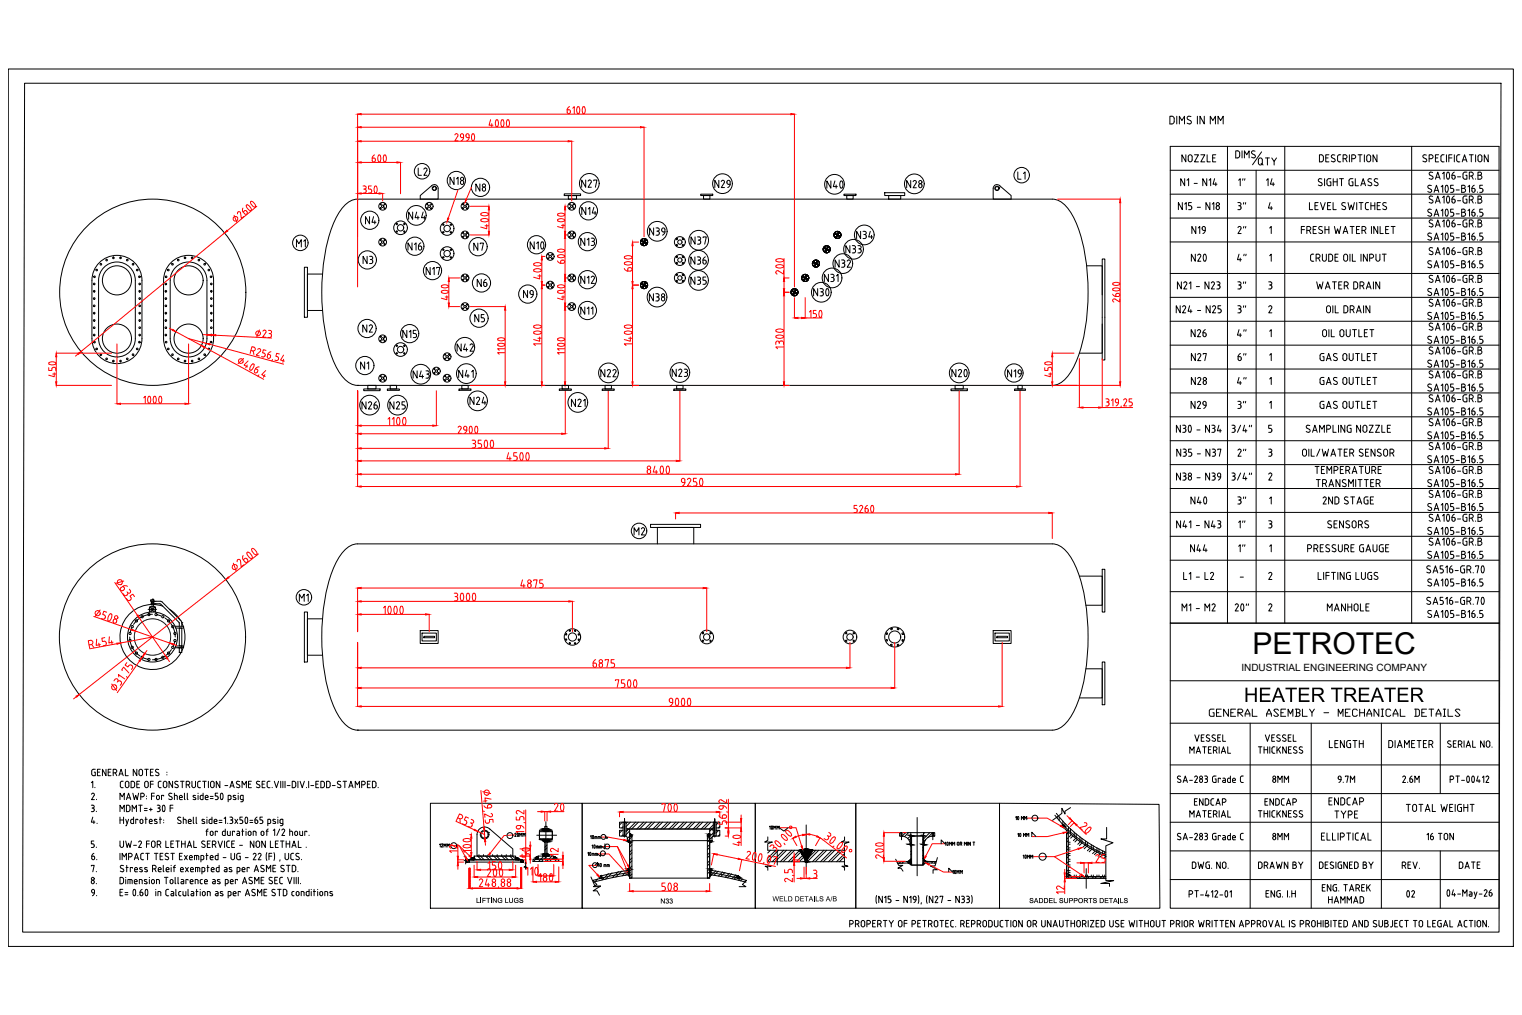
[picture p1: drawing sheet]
<svg xmlns="http://www.w3.org/2000/svg" width="914mm" height="610mm" viewBox="0 0 914 610" stroke-linecap="round" stroke-linejoin="round" font-family="sans-serif">
<defs><g id="words">
<text font-size="18" x="752" y="393">PETROTEC</text>
<text font-size="6" x="746" y="403">INDUSTRIAL ENGINEERING COMPANY</text>
</g></defs>
<!-- layer: 0 -->
<g fill="none" stroke="#000" stroke-width=".6">
<path d="M5 41h904v527h-904zM15 50h887l-1 510h-887zM510 555h2a1.1 1.1 0 0 0 1-1 1.1 1.1 0 0 0-1-1h-2v4M514 555h1a1.1 1.1 0 0 0 1-1 1.1 1.1 0 0 0-1-1h-1v4M515 555l1 2M518 553h1l1 3a1.1 1.1 0 0 1-2 1 1.1 1.1 0 0 1-1-1zM521 555h1a1.1 1.1 0 0 0 1-1 1.1 1.1 0 0 0-1-1h-1v4M524 555h2M526 553h-2v4h2M527 555h1a1.1 1.1 0 0 0 1-1 1.1 1.1 0 0 0-1-1h-1v4M529 555v2M531 553h2"/>
<path d="M532 553v4M534 553l1 2 2-2M535 555v2M540 553h2v3a1.1 1.1 0 0 1-1 1 1.1 1.1 0 0 1-1-1zM543 555h2M545 553h-2v4M548 555h1a1.1 1.1 0 0 0 1-1 1.1 1.1 0 0 0-1-1h-1v4M551 555h2M553 553h-2v4h2M554 553h3M555 553v4M558 555h1a1.1 1.1 0 0 0 1-1 1.1 1.1 0 0 0-1-1h-1v4"/>
<path d="M559 555l1 2M562 553h1v3a1.1 1.1 0 0 1-1 1 1.1 1.1 0 0 1-1-1zM565 553h2M566 553v4M568 555h1M570 553h-2v4h2M573 553h-1l-1 1v2l2 1M574 556v1M577 555h1a1.1 1.1 0 0 0 1-1 1.1 1.1 0 0 0-1-1h-1v4M578 555l1 2M581 555h1M582 553h-1v4h1"/>
<path d="M584 555h1a1.1 1.1 0 0 0 1-1 1.1 1.1 0 0 0-1-1h-1v4M587 555h1a1.1 1.1 0 0 0 1-1 1.1 1.1 0 0 0-1-1h-1v4M588 555l1 2M591 553h1l1 3a1.1 1.1 0 0 1-1 1 1.1 1.1 0 0 1-1-1zM596 555v1l-2 1v-4h2v3M597 553v3a1.1 1.1 0 0 0 1 1 1.1 1.1 0 0 0 2-1v-3M603 553h-2v1v2l2 1M604 553h2M605 553v4M607 553v4M609 553h2v3a1.1 1.1 0 0 1-1 1 1.1 1.1 0 0 1-1-1zM614 553v4l-2-4v4"/>
<path d="M618 553h1v3a1.1 1.1 0 0 1-1 1 1.1 1.1 0 0 1-1-1zM621 555h1a1.1 1.1 0 0 0 1-1 1.1 1.1 0 0 0-1-1h-1v4M622 555l1 2M626 553v3a1.1 1.1 0 0 0 1 1 1.1 1.1 0 0 0 1-1v-3M631 553v4l-2-4v4M633 557l1-4 1 4M633 556h2M637 553v3a1.1 1.1 0 0 0 1 1 1.1 1.1 0 0 0 1-1v-3M640 553h2M641 553v4M643 555h3M643 553v4"/>
<path d="M646 553v4M647 554v2M647 554a1.1 1.1 0 0 1 1-1 1.1 1.1 0 0 1 1 1v2a1.1 1.1 0 0 1-1 1 1.1 1.1 0 0 1-1-1M650 555h1a1.1 1.1 0 0 0 1-1 1.1 1.1 0 0 0-1-1h-1v4M652 555v2M654 553v4M655 553h2l-2 4h2M659 555h1M660 553h-1v4h1M664 555l-1 1-1 1v-4h1l1 3M667 553v3a1.1 1.1 0 0 0 1 1 1.1 1.1 0 0 0 1-1v-3M672 553a1 1 0 0 0-2 0 .9 .9 0 0 0 1 1l1 1a1.1 1.1 0 0 1 0 2 1.1 1.1 0 0 1-2-1"/>
<path d="M674 555h1M675 553h-1v4h1M678 553l1 4 1-3 1 3 1-4M683 553v4M684 553h2M685 553v4M688 555h2M688 553v4M690 553v4M692 553h1v3a1.1 1.1 0 0 1-1 1 1.1 1.1 0 0 1-1-1zM695 553v3a1.1 1.1 0 0 0 1 1 1.1 1.1 0 0 0 1-1v-3M698 553h2"/>
<path d="M699 553v4M703 555h1a1.1 1.1 0 0 0 1-1 1.1 1.1 0 0 0-1-1h-1v4M707 555h1a1.1 1.1 0 0 0 1-1 1.1 1.1 0 0 0-1-1h-1v4M708 555l1 2M710 553v4M712 553a1.1 1.1 0 0 1 1 0 1.1 1.1 0 0 1 1 1v2a1.1 1.1 0 0 1-1 1 1.1 1.1 0 0 1-2-1zM715 555h1a1.1 1.1 0 0 0 1-1 1.1 1.1 0 0 0-1-1h-1v4M716 555l1 2M720 553l1 4 1-3 1 3v-4M725 555h1a1.1 1.1 0 0 0 1-1 1.1 1.1 0 0 0-1-1h-1v4M726 555l1 2M728 553v4"/>
<path d="M730 553h2M731 553v4M733 553h2M734 553v4M736 555h2M738 553h-2v4h2M742 553v4l-3-4v4M745 557l1-4 1 4M745 556h2M748 555h2a1.1 1.1 0 0 0 1-1 1.1 1.1 0 0 0-1-1h-2v4M752 555h1a1.1 1.1 0 0 0 1-1 1.1 1.1 0 0 0-1-1h-1v4M755 555h1a1.1 1.1 0 0 0 1-1 1.1 1.1 0 0 0-1-1h-1v4"/>
<path d="M757 555v2M759 553a1.1 1.1 0 0 1 1 0 1.1 1.1 0 0 1 1 1v2a1.1 1.1 0 0 1-1 1 1.1 1.1 0 0 1-1-1zM762 553l1 4 2-4M766 557l1-4 2 4M766 556h2M770 553v4h2M775 553v4M778 553h-1a.9 .9 0 0 0-1 0 .9 .9 0 0 0 0 1l2 1a1.1 1.1 0 0 1 0 2 1.1 1.1 0 0 1-2-1M781 555h1a1.1 1.1 0 0 0 1-1 1.1 1.1 0 0 0-1-1h-1v4M785 555h1a1.1 1.1 0 0 0 1-1 1.1 1.1 0 0 0-1-1h-1v4M786 555l1 2M788 553a1.1 1.1 0 0 1 1 0 1.1 1.1 0 0 1 1 1v2a1.1 1.1 0 0 1-1 1 1.1 1.1 0 0 1-1-1z"/>
<path d="M791 555h3M791 553v4M794 553v4M795 553v4M796 553h1a.9 .9 0 0 1 1 1 .9 .9 0 0 1-1 1 1.1 1.1 0 0 1 1 1 1.1 1.1 0 0 1-1 1h-1zM796 555h1M800 553v4M801 553h2M802 553v4M804 555h2M806 553h-2v4h2M810 555l-1 1-2 1v-4h2l1 3"/>
<path d="M813 557l1-4 1 4M813 556h2M819 553v4l-3-4v4M822 555v1l-2 1v-4h2v3M827 553h-1a.9 .9 0 0 0-1 0 .9 .9 0 0 0 1 1l1 1a1.1 1.1 0 0 1 0 2 1.1 1.1 0 0 1-2-1M828 553v3a1.1 1.1 0 0 0 2 1 1.1 1.1 0 0 0 1-1v-3M832 553h1a.9 .9 0 0 1 1 1 .9 .9 0 0 1-1 1 1.1 1.1 0 0 1 1 1 1.1 1.1 0 0 1-1 1h-1zM832 555h1M837 553v3l-2 1M838 555h1M840 553h-2v4h2M843 553h-1l-1 1v2l2 1"/>
<path d="M844 553h2M845 553v4M849 553h2M850 553v4M853 553a1.1 1.1 0 0 1 1 0 1.1 1.1 0 0 1 1 1v2a1.1 1.1 0 0 1-1 1 1.1 1.1 0 0 1-1-1zM858 553v4h1M861 555h1M862 553h-1v4h1M866 553h-1l-1 1v2l2 1v-2h-1M867 557l1-4 2 4M868 556h1M871 553v4h2"/>
<path d="M876 557l1-4 1 4M876 556h2M881 553h-1v1v2l1 1M883 553h2M884 553v4M886 553v4M888 553a1.1 1.1 0 0 1 1 0 1.1 1.1 0 0 1 1 1v2a1.1 1.1 0 0 1-1 1 1.1 1.1 0 0 1-2-1zM893 553v4l-2-4v4M894 556v1"/>
</g>
<circle cx="696" cy="483" r=".2" fill="#f00"/>
<g fill="none" stroke="#000" stroke-width=".6">
<path d="M259 482h91v63h-91zM294 498l14 12v4M295 498a5 5 0 0 0-5-1 5 5 0 0 0-3 4v13h21M324 500h8v4h-8zM324 499h8v5h-8zM324 499h.1M327 498l-1 1zM327 496h2v3h-2zM328 494v23M329 498l-2 2M329 498l1 1M329 499v1"/>
<path d="M332 499v1M350 482h104v63h-104zM374 499l-2 1M374 494l-2 1M374 499h-2v3h4l1 3M374 494h2v8h-2zM374 496v1M374 497h-2v-3h60v3h-2M376 497l1 1M377 498h51M377 498l-1 1M377 494l-1 1"/>
<path d="M378 499l-2 2M378 498v29M379 494l-3 2M382 494l-6 6M384 494l-5 4M387 494l-4 4M388 494l-4 4M392 494l-5 4M393 494l-4 4M396 494l-4 4M398 494l-4 4M401 494l-4 4"/>
<path d="M403 494l-4 4M406 494l-4 4M408 494l-4 4M411 494l-4 4M413 494l-5 4M416 494l-4 4M417 494l-4 4M420 494l-4 4M422 494l-4 4M425 494l-4 4M426 498v29h-48M427 494l-4 4"/>
<path d="M428 498l-2 1M428 498l1 1M429 494h1v8h-1zM429 497h-1M429 495l-3 3M429 497l-1 1M430 499h2v3h-4v3l-2 1M432 499l-2 1M432 494l-2 1M432 496v1M454 482h60v63h-60zM462 497l1-1v2"/>
<path d="M464 496v1v1zM465 498v-2l1 1v-1v2M467 498v-2v1l1-1v2M468 497l3 2 2-2M484 495v30M514 482h86v63h-86zM551 491v35M600 482l96 1 1 62h-97zM610 491l1-1v2M611 490l1 1v1zM614 492v-2v1l1-1v2M616 492v-2v1l1-1v2"/>
<path d="M634 490a78 78 0 0 0 30 23M635 488a77 77 0 0 0 29 24M635 491h.1M636 491v2M639 493v2M639 495v2M639 497a79 79 0 0 0 25 17M639 496v1M640 494v4M641 499v28h23M641 500h1v26h-1zM641 499l1 1h-1z"/>
<path d="M641 499h.1M642 497v3l-1 1M643 498v3M643 485l-3 2v2l-2-4v4l-6 4M645 500v3M665 497v7h-4l8 2-5 2v6M264 507h1v2M265 507h1l-1 2h1M267 509v-2v1l1-1v2M269 509v-2v1l1-1v2M279 514h1M280 516h1l-2 1"/>
<path d="M280 514v5M280 515h.1M282 516h31v2h-31zM285 514h25v2h-25zM285 516h-4l-1 2M285 515l1 1M285 515h-1l-1 1M287 514l2 2M288 513v1M289 514l2 2M290 513v1M292 514l2 2"/>
<path d="M293 513v1M293 514l3 2M296 513v1M297 514l2 2M298 514l3 2M299 513v1M301 513v1l3 2M303 514l2 2M304 513v1M306 514l3 2M307 513v1M308 514l2 2"/>
<path d="M309 501h1l-1 1h1M310 516h3l1 2M310 515h1l1 1M311 501h1l-1 1zM312 502v-2l1 2 1-2v2M314 502v-2l1 2v-2v2M316 518v2l-1 1h1v1M320 516h16v1h-16zM322 516l-2 1M322 502h12M323 514h10v2h-10zM324 514l-2 1v1"/>
<path d="M324 504h.1M326 504a1.2 1.2 0 0 0 0 1 1.2 1.2 0 0 0 2 1M327 514l-3 3M327 513h-1v1M327 504h2v10h-2zM327 514h2M328 504h-1M329 514l-4 3M329 508l-2 1M329 504l-2 2M329 509l-2 2M329 512l-2 2"/>
<path d="M329 513h1v1M329 504h.1M330 504l-1 1v1M332 514l-4 3M333 515l-3 2M333 515h1v1M335 516l-2 1M336 517h-1M353 512h1v2M354 512l1 1v1zM355 502v2M356 508v-1v2"/>
<path d="M356 514v-1h1v1M356 502l1 1-1 1zM356 513v1M357 509h.1M357 509v-2v2M357 504v-2l2 1v1M358 520l1-2v2M358 514v-1h1v1M358 502v2M358 509v-1h2v1M358 513v1M359 508v1"/>
<path d="M359 513l2 1v-1M359 504v-2l2 1v1M359 519h1v2M360 502v2M360 509v-1h1v1M361 519v2zM361 508v1M363 507v3l-1-2M363 519v2M364 503l1 1v-1M365 519v2M374 501v1"/>
<path d="M375 501v-9v11M377 505h1h-1M377 505l1 1M378 502h2v25h-2zM378 501l2 1M378 502l-1 2M380 507l-2 2M380 512l-2 2M380 517l-2 1M380 510l-2 2M380 503l-3 2M380 506l-2 1"/>
<path d="M380 515l-2 2M380 505h45M425 502h1v25h-1zM426 501l-1 1M426 509l-1 1M426 514l-1 1M426 519l-1 1M426 507l-1 2M426 512l-1 1M426 517l-1 1M428 505h-2h2M429 502l-4 3"/>
<path d="M429 500l-4 4M429 501v-9v11M432 501l-1 1M461 520h2h-3l1 1v2M461 518h23M461 503v2l-2 1h5l-3 1v4M461 511h19M463 511l-2 1M466 511l-5 4M467 511v9M468 511l-7 6M471 511l-7 7"/>
<path d="M473 511l-7 7M476 511l-7 7M477 511l-7 7M480 511l4 5v2M480 511l5-1 3 1M480 511l-6 7M481 512l-6 6M482 514l-4 4M483 515l-3 3M484 517l-1 1M484 518h1M488 511h19v7h-22"/>
<path d="M488 511l-3 5v2M490 511l-4 4M492 511l-7 7M495 511l-7 7M497 511l-7 7M500 511l-7 7M502 511l-7 7M505 511l-7 7M506 511l-7 7M507 518v2h2h-3l1 1v2M507 515l-3 3M507 513l-4 5"/>
<path d="M507 503v2l-1 1h4l-3 1v4M538 516l2 4h2l-3 1h2l2 2M541 500l-1 1M541 518l-1 1M541 500h1v2h-1zM542 500v4M543 518h-1M544 500l-2 2M546 518l1 1M546 500l-3 2M546 517l-1 1M547 507h.1"/>
<path d="M547 507a5 5 0 0 0-7-5v-2h22v2a5 5 0 0 0-7 5M547 518h.1M547 502h8v18h-8zM547 502l-2 2M547 500v7M547 516l-1 1 1 1-8 1M547 517l-8 1M547 502h1M548 503l-2 2M548 506l-1 1M548 502h6v18h-6zM548 508h-1"/>
<path d="M548 513h-1M548 518h-1M548 511h-1M548 516h-1M555 500v17h8M555 510l-1 1M555 515l-1 1M555 509h-1M555 513l-1 1M555 518l-1 1M555 516l1 1-1 1h7M555 507h.1"/>
<path d="M555 502h-1M555 518h.1M555 500v1M556 518l-1 1M556 504l-2 2M558 517l-1 1M559 500l-5 4M560 500h1v2h-1zM560 500l-3 3M560 500v4M561 517l-1 1M562 502h-1"/>
<path d="M562 517l-1 1M563 515l-1 5h-3l4 2h-2v3M565 507v-3l3 3M568 506v2M569 506l1 1-1 1zM570 508v-2l1 1 1-1v2M572 508v-2l1 1 1-1v2M575 506h1v2l-1-1zM577 507h.1M577 507l1-1h-1v2M577 507l1 1M579 508v-2l1 1 1-1v2"/>
<path d="M581 506v2M583 506v2l-1-2v2M585 506h1M585 506v2M611 501h1v1M613 501v1zM615 514v1M615 502v-1l1 1v-1v1M616 514h1l-1 1zM617 502v-1v1l1-1v1M617 515v-1l1 1 1-1v1M619 515v-1l1 1v-1v1"/>
<path d="M620 502v-2l2 2M642 506h1M642 510l-1 1M642 514l-1 2M642 503l-1 1M642 505l-1 1M642 519l-1 1M642 508l-1 1M642 513l-1 1M642 518l-1 1M642 519h1M642 516h1"/>
<path d="M642 513h1M642 509h1M642 517h1M642 514h1M642 510h1M642 507h1M644 501l-2 2M645 502l-2 1M646 503l-1 2M647 501v3M647 504l-1 2M649 503v2"/>
<path d="M649 506l-1 1M650 504v2l-1 2M652 508l-2 1M652 505v3M653 508l-2 2M653 506v3M655 509l-2 2M656 507v3M656 510l-2 2M657 508v3M658 511l-2 2M659 509v3l-1 1"/>
<path d="M660 510v2M661 513l-1 1M662 513l-1 2M662 511v2M664 512v2M664 514v13M664 514l-1 2M355 527l2 5h4l-5 3h3l1 3M357 529h-1M359 528l-2 2M361 526l-1 1M363 521v-2h1v2"/>
<path d="M363 527l-1 2M365 521v-2h1v2M365 526l-1 2M366 525l-2 1M368 524l-2 2M369 526l-1 1M372 525l-2 2M372 523l-2 2M374 523l-2 2M375 524l-1 2M376 524h.1M377 524l1 1-22 5"/>
<path d="M377 525l1 2M377 524l-1 2M378 523l-17 3v1v-1l-1 2 1-2M380 520l-3 3 1 1-22 5 3 2-3 2h5M380 522l-2 1M380 527h-1M380 525l-2 1M426 523l18 3M426 523l-1 2M426 522l-1 1M426 522l2 1-2 1 22 5M427 524l-1 1 22 5"/>
<path d="M429 524l-3 3M430 523l-1 1M430 525l-1 1M432 523l-2 1M433 525l-1 1M434 525l-1 1M434 524l-1 1M436 524l-2 1M437 526l-1 1M438 526l-1 1M438 524l-1 2M440 525l-2 1"/>
<path d="M441 527l-1 1M442 527l-1 1M442 525l-1 2M443 526l-1 1M444 526l-1 1M444 526v2M445 528l-1 1M446 528l-1 1M448 529l-1 1M448 529l-2 2 2 2h-4M489 538v3M527 538l-1 2 1 3"/>
<path d="M530 538v4l-2-4v4M531 539l1-1v4M535 538h-1v2a1.1 1.1 0 0 1 1 1 1.1 1.1 0 0 1-1 1M545 538v4l-2-4v4M546 539l1-1v4M549 539h1v1h-1zM552 538v2v3M557 538v2v3M560 538v4l-2-4v4M562 539a.9 .9 0 0 1 1-1 1 1 0 0 1 0 2l-1 2h1M565 539v-1h1v4M570 524v-3l2 3"/>
<path d="M572 523h1v2M574 523v1v1zM575 525v-2l1 1v-1v2M576 538v4l-2-4v4M577 525v-2v1l1-1v2M578 538h1a.9 .9 0 0 1 0 1 .9 .9 0 0 1 0 1M578 540h1M579 540a1.1 1.1 0 0 1 0 1 1.1 1.1 0 0 1 0 1h-1M581 538h1a.9 .9 0 0 1 0 1 .9 .9 0 0 1 0 1M581 540h1M582 540a1.1 1.1 0 0 1 0 1 1.1 1.1 0 0 1 0 1h-1M584 538v2v3"/>
<path d="M641 527h23M641 526h23M642 522l-1 1M642 523h1M642 521h1M642 525l1 1M643 526l-1 1M643 524h-1l-1 1M643 526h.1M644 526l-1 1M645 526h.1M647 526h.1"/>
<path d="M647 526l-1 1M649 526h.1M649 526l-1 1M650 526h.1M651 526h3v1h-3zM652 526h.1M653 522v12M653 526h.1M654 526v1M656 526h.1M657 526h.1M657 526l-1 1"/>
<path d="M659 526l-1 1M659 526h.1M660 526h.1M662 526l-1 1M662 526h.1M664 526l-1 1M664 527v2h5l-8 2h6v1M538 541h2M550 540l-1 2M554 542l-1 1M569 541h2"/>
<circle cx="622" cy="491" r="1.7"/>
<circle cx="273" cy="508" r="1.8"/>
<circle cx="291" cy="501" r="2.1"/>
<circle cx="291" cy="501" r="2.6"/>
<circle cx="306" cy="502" r="1.8"/>
<circle cx="357" cy="520" r="1.5"/>
<circle cx="362" cy="512" r="1.5"/>
<circle cx="363" cy="503" r="1.5"/>
<circle cx="365" cy="508" r="1.5"/>
<circle cx="626" cy="515" r="2.1"/>
</g>
<g fill="#000" stroke="#000" stroke-width=".6">
<path d="M639 495v1zM639 496v1zM281 516h1zM284 515h1zM322 515h1zM326 513h1zM329 505h1zM377 505h1zM425 501h1zM426 505h2zM426 506h1zM483 510h1z"/>
<path d="M484 518h1zM484 510h1zM546 518h1v1zM546 517l1-1v1zM546 517h1zM546 518h1zM555 516l1 1h-1zM555 517h1zM555 518h1zM360 527h1zM377 524h1v1zM377 525h1v2z"/>
<path d="M377 522h1zM377 524h1zM377 525h1zM426 524h1zM426 525h1zM426 525h1l-1 2z"/>
<path d="M326 498h1zM326 498h1z"/>
<path d="M326 498l1 1zM326 498l1 1z"/>
<path d="M326 499h1zM326 499h1z"/>
<path d="M326 499h1zM326 499h1z"/>
<path d="M329 498h1zM329 498h1z"/>
<path d="M329 498l1 1zM329 498l1 1z"/>
<path d="M329 499h1zM329 499h1z"/>
<path d="M329 499h1zM329 499h1z"/>
<path d="M641 499l1 1h-1zM641 500h1z"/>
<path d="M281 516l1 1zM281 517h1z"/>
<path d="M281 517h1zM281 517h1z"/>
<path d="M281 517h1zM281 517h1z"/>
<path d="M281 517h1zM281 517h1z"/>
<path d="M280 517h2zM280 517h2z"/>
<path d="M280 517l2 1zM280 517l2 1z"/>
<path d="M280 518h2zM280 518h2z"/>
<path d="M284 515h1zM284 515h1z"/>
<path d="M284 515h1zM284 515h1z"/>
<path d="M284 515h1zM284 515h1z"/>
<path d="M284 515l1 1zM283 516h2z"/>
<path d="M283 516h2zM283 516h2z"/>
<path d="M283 516h2zM283 516h2z"/>
<path d="M283 516h2zM283 516h2z"/>
<path d="M283 516h2zM283 516h2z"/>
<path d="M310 515h1zM310 515h1z"/>
<path d="M310 515h1zM310 515h1z"/>
<path d="M310 515h1zM310 515h1z"/>
<path d="M310 515l1 1zM310 515l1 1z"/>
<path d="M310 516h2zM310 516h2z"/>
<path d="M310 516h2zM310 516h2z"/>
<path d="M310 516h2zM310 516h2z"/>
<path d="M310 516h2zM310 516h2z"/>
<path d="M313 516h1zM313 516h1z"/>
<path d="M313 516l1 1zM313 516l1 1z"/>
<path d="M313 517h1zM313 517h1z"/>
<path d="M313 517h1zM313 517h1z"/>
<path d="M313 517h1zM313 517h1z"/>
<path d="M313 517h1zM313 517h1z"/>
<path d="M313 517l1 1zM313 517l1 1z"/>
<path d="M313 518h1zM313 518h1z"/>
<path d="M322 515h1zM322 515h1z"/>
<path d="M322 515h1zM322 515h1z"/>
<path d="M322 515h1zM322 515h1z"/>
<path d="M322 515l1 1zM322 515l1 1z"/>
<path d="M322 516h1zM322 516h1z"/>
<path d="M322 516h1zM322 516h1z"/>
<path d="M326 514h1zM326 514h1z"/>
<path d="M326 514h1zM326 514h1z"/>
<path d="M326 514h1zM326 514h1z"/>
<path d="M326 513h1zM326 513h1z"/>
<path d="M326 513l1 1zM326 513l1 1z"/>
<path d="M326 505h1zM326 505h1z"/>
<path d="M326 505h1zM326 505h1z"/>
<path d="M326 505h1zM326 505h1z"/>
<path d="M327 505v1zM327 505v1z"/>
<path d="M326 504h1zM326 504h1z"/>
<path d="M326 504l1 1zM326 504l1 1z"/>
<path d="M329 513h1zM329 513h1z"/>
<path d="M329 504h1zM329 504h1z"/>
<path d="M329 513h1zM329 513h1z"/>
<path d="M329 504l1 1zM329 504l1 1z"/>
<path d="M329 505h1zM329 505h1z"/>
<path d="M329 505h1zM329 505h1z"/>
<path d="M329 513l1 1zM329 513l1 1z"/>
<path d="M329 514h1zM329 514h1z"/>
<path d="M329 514h1zM329 514h1z"/>
<path d="M329 514h1zM329 514h1z"/>
<path d="M333 515h1zM333 515h1z"/>
<path d="M333 515h1zM333 515h1z"/>
<path d="M333 515h1zM333 515h1z"/>
<path d="M333 515h1zM333 515h1z"/>
<path d="M333 515l1 1zM333 515l1 1z"/>
<path d="M333 516h1zM333 516h1z"/>
<path d="M333 516h1zM333 516h1z"/>
<path d="M377 505h1zM377 505h1z"/>
<path d="M377 505h1zM377 505h1z"/>
<path d="M377 505l1 1zM377 505l1 1z"/>
<path d="M378 501h1zM378 501h1z"/>
<path d="M378 501h1zM378 501h1z"/>
<path d="M378 501h1zM378 501h1z"/>
<path d="M378 501h1zM378 501h1z"/>
<path d="M378 501h1zM378 501h1z"/>
<path d="M378 501l2 1zM378 501l2 1z"/>
<path d="M378 502h2zM378 502h2z"/>
<path d="M378 502h2zM378 502h2z"/>
<path d="M425 501h1zM425 501h1z"/>
<path d="M425 501h1zM425 501h1z"/>
<path d="M425 501l1 1zM425 501l1 1z"/>
<path d="M425 502h1zM425 502h1z"/>
<path d="M425 502h1zM425 502h1z"/>
<path d="M426 505h1zM426 505l1 1z"/>
<path d="M426 505h1zM426 505h1z"/>
<path d="M426 505h2zM426 505h1z"/>
<path d="M483 510h1zM482 510h2z"/>
<path d="M482 510h2zM482 510h2z"/>
<path d="M482 510h2zM481 510h3z"/>
<path d="M481 510l3 1zM480 511h4z"/>
<path d="M480 511l4 5v-5zM480 511l4 5z"/>
<path d="M484 516v2v-2zM484 516v2z"/>
<path d="M484 516l1 2v-2zM484 516l1 2h-1z"/>
<path d="M484 518h1zM484 518h1z"/>
<path d="M484 510h2zM484 510h2z"/>
<path d="M484 510h2zM484 510h2z"/>
<path d="M484 510h3zM484 510h3z"/>
<path d="M484 510h4zM484 510h4z"/>
<path d="M484 510l4 1zM484 510l4 1z"/>
<path d="M484 511l1 5 3-5zM484 511l1 5h-1z"/>
<path d="M546 517l1 1v-1zM546 517l1 1z"/>
<path d="M547 502h1zM547 502h1z"/>
<path d="M547 502h1zM547 502h1z"/>
<path d="M554 502h1zM554 502h1z"/>
<path d="M555 517h1zM555 517h1l-1 1z"/>
<path d="M555 518h1zM555 518h1l-1 1z"/>
<path d="M555 518h1zM555 518h1z"/>
<path d="M361 526v1zM361 526v1z"/>
<path d="M360 527h1zM360 527h1z"/>
<path d="M360 527h1zM360 527h1z"/>
<path d="M360 527h1zM360 527h1z"/>
<path d="M377 523h1zM377 523h1z"/>
<path d="M377 522h1zM377 522h1z"/>
<path d="M377 522h1zM377 522h1z"/>
<path d="M377 522l1 1zM377 522l1 1z"/>
<path d="M377 523h1zM377 523h1z"/>
<path d="M377 523l1 1v-1zM377 523l1 1z"/>
<path d="M426 524h1zM426 524h1l-1 1z"/>
<path d="M426 522h1zM426 522h1z"/>
<path d="M426 522h1zM426 522h1z"/>
<path d="M426 522h1zM426 522h1z"/>
<path d="M426 522h1zM426 522h1z"/>
<path d="M426 522h1zM426 522h1z"/>
<path d="M426 522l2 1zM426 522l2 1z"/>
<path d="M426 523h2zM426 523h2zM426 523h2zM426 523h2z"/>
<path d="M426 523v1l2-1zM426 523v1z"/>
<path d="M444 526v1zM444 526v1z"/>
<path d="M443 527h1zM443 527h1z"/>
<path d="M443 527h1zM443 527h1z"/>
<path d="M443 527h1zM443 527h1z"/>
<path d="M443 527h1zM443 527h1z"/>
<path d="M443 527l1 1zM443 527l1 1z"/>
<path d="M642 525v1zM642 525v1z"/>
<path d="M642 526h1zM642 526h1z"/>
<path d="M642 526h1zM642 526h1z"/>
<path d="M642 526h1zM642 526h1z"/>
<path d="M642 526h1zM642 526h1z"/>
<path d="M642 526h1zM642 526h1z"/>
<path d="M642 526h1zM642 526h1z"/>
</g>
<g fill="#000">
<path d="M464 538l1 3 1-3 1 3 1-3-1 3-1-2-1 2zM483 538h3l-1 1v2l-1-2zM493 539h2h-1h-1l2 1-1 1h-2v-1l1 1h1l-1-1zM500 538l-1 3zM654 539h2l-1 1v2v-2zM666 539h3l-1 1v2h-1v-2zM397 540l2 2v-2v3l-2-3v3zM400 540h2l-1 1 1 1-1 1-1-1h1v-1v-1h-1zM403 540h1v1v1v1l-2-1h2l-1-1 1-1h-2zM468 538h3l-2 1v1h1h-1v1h2h-3zM471 538l1 3h1h-2zM481 538h2l-2 1v1h2h-2v1h2h-2z"/>
<path d="M490 538l1 3h1h-2zM619 540l1-1 1 1h-1h-1l2 1-1 1h-1l-1-1 2 1-1-1zM630 539h2v1h-1v1h1h-1v1h2h-3zM633 539v3h2h-2zM637 540l1-1 1 1h-1h-1l2 1-1 1h-1l-1-1 2 1-1-1zM639 539h1v3h1v-3h1l-1 3h-1zM657 540l1-1 1 1h-1h-1l2 1v1h-2v-1l1 1h1l-2-1zM664 539h2v1h-2v1h2h-2v1h2h-2zM672 539v3zM673 539v3h2h-2zM675 540l2-1v1h-1l2 1-1 1h-2v-1l1 1h1l-2-1z"/>
<path d="M474 538l2 1v2h-2zM474 539v2h1v-2z"/>
<path d="M478 538l2 1v1v1h-2zM478 539v2h1l1-2z"/>
<path d="M500 538l2 1v2h-2zM501 539v1l1-1zM501 540v1h1v-1z"/>
<path d="M624 539l2 1v2h-2zM625 540v2h1v-2z"/>
<path d="M627 539l2 1 1 1-1 1h-2zM628 540v2h1v-2z"/>
<path d="M642 539h2l1 1-1 1h-1v1h-1zM643 540v1h1v-1z"/>
<path d="M645 539h2v1v1h-1v1h-1zM646 540v1h1v-1z"/>
<path d="M648 541a1.5 1.5 0 0 1 3 0 1.5 1.5 0 0 1-3 0zM648 541a1.1 1.1 0 0 0 2 0 1.1 1.1 0 0 0-2 0z"/>
<path d="M661 539l2 1v1v1h-2zM661 540v2h1l1-2z"/>
<path d="M487 538l2 3-1-1h-1l-1 1zM487 539v1h1z"/>
<path d="M497 538l2 3-1-1h-1l-1 1zM497 539v1h1z"/>
<path d="M622 539h1l1 3-1-1h-1l-1 1zM622 540v1h1z"/>
<path d="M651 539l2 1v1l1 1-2-1-1 1zM652 540v1l1-1z"/>
<path d="M670 539l2 3-1-1h-1l-1 1zM670 540v1h1z"/>
<circle cx="430" cy="499" r=".2"/>
<circle cx="293" cy="500" r=".2"/>
</g>
<g fill="none" stroke="#f00" stroke-width=".6">
<path d="M289 475l2 22M290 475l5 2M295 480l-4-1 1 3M438 480v17M274 493l11 5M275 491l1 1a1.3 1.3 0 0 0 2-1 1.3 1.3 0 0 0-1-2h-1l-2 4M276 492v2M281 491h-1l-1 1 1 1a1.3 1.3 0 0 1 0 1 1.3 1.3 0 0 1-1 1h-1M283 494h.1M283 492l1 1a1 1 0 0 1 1 1 1 1 0 0 1-2 0M283 494a1.3 1.3 0 0 1 1 2 1.3 1.3 0 0 1-2 1l-1-1M287 499l4 2"/>
<path d="M290 487h1M291 484l1 1h1M291 499v4M291 492l1 1a1.3 1.3 0 0 0 1 1 1.3 1.3 0 0 0 1-1v-1h2v2M293 481h-2M293 483a1.2 1.2 0 0 1 2 0 1.2 1.2 0 0 1-1 2h-1zM295 489a1.1 1.1 0 0 1 1 1 1.1 1.1 0 0 1-2 1l-3-2v2M310 491v1h2v-1a1.3 1.3 0 0 1 2-1 1.3 1.3 0 0 1 1 1v1M313 496v1l-1 1M315 487v2l-4-2a1.1 1.1 0 0 0-1 1 1.1 1.1 0 0 0 1 1M315 494h1M315 499h-5l1 1"/>
<path d="M315 497l-1-1h-3a1.1 1.1 0 0 0-1 1 1.1 1.1 0 0 0 2 1M316 486v26M323 487h2M327 493v-6h2v6M331 487h8M333 483a1.1 1.1 0 0 1 2 0 1.1 1.1 0 0 1 0 1l-2 3h2M337 483h1a2.7 2.7 0 0 1 0 4l-1-2zM372 488v3M374 488h56M398 483h2l-1 4M402 483a2.7 2.7 0 0 1 0 4l-1-2zM406 483a2.7 2.7 0 0 1 0 4l-1-2z"/>
<path d="M432 490l2 1M432 493v2h2v-1a1.3 1.3 0 0 1 1-1 1.3 1.3 0 0 1 2 1v1M432 484h2v1a1.2 1.2 0 0 1-1 1 1.2 1.2 0 0 1-1-2zM432 488v3M434 490v-1a1.2 1.2 0 0 1 2 1 1.2 1.2 0 0 1 0 1h-2zM434 484h2l1 2M436 494h9M436 497h9M437 480v2l-4-2a1.1 1.1 0 0 0-1 1 1.1 1.1 0 0 0 1 1M437 488h1M438 499v1M445 489v3"/>
<path d="M445 494v3M445 499v9M468 497h10l4 11M472 499h2a1.7 1.7 0 0 1 1 3l-2-1zM498 500l1 1a1 1 0 0 1 0 1 1 1 0 0 1-1 0M617 491h12l8 5M641 490l2 1M644 493l1 1M644 493l-2 2M645 494l-2 2M647 496l6 5M651 494a1.1 1.1 0 0 1 2 1 1 1 0 0 1-1 1l-3 1 1 1"/>
<path d="M653 498l2-1a2.7 2.7 0 0 1-3 3zM270 508h6l6 6M275 511h-5l1 1M275 507v2l-4-2a1.1 1.1 0 0 0-1 1 1.1 1.1 0 0 0 1 1M275 507v7M275 520v2M276 508l4 7M278 504h2a1.7 1.7 0 0 1 3 1l-2 1a1.8 1.8 0 0 1-3-2zM278 508a2.7 2.7 0 0 0 5 0M278 508l3-1 2 1M279 516h-4v2h4M282 514h1"/>
<path d="M282 501h1M283 511h-5l1 1M283 503v9M285 520v7M287 517v5M292 505v3M293 519l1-1v4M298 518h-2v2h1a1.3 1.3 0 0 1 1 1 1.3 1.3 0 0 1-1 1h-1M300 518a2.7 2.7 0 0 1 0 4l-1-2zM308 517v5M309 501l-6 1-8 10M310 520v7"/>
<path d="M312 516h4M312 510h7v4h-7M314 513v2h2v-1a1.3 1.3 0 0 1 1-1 1.3 1.3 0 0 1 1 1v1M314 510l2-1a1.7 1.7 0 0 1 2 1l-2 1a1.7 1.7 0 0 1-2-1zM316 514v2M316 519v2M319 506v2M319 516v2M323 519v7M326 516h12v1h-11M333 519v7M335 513h-4l1 1"/>
<path d="M335 509v3l-4-2a1.1 1.1 0 0 0 0 1 1.1 1.1 0 0 0 0 1M338 512v2M338 520v2M359 513h7l10 11M360 520h-6l5 5M361 503h4l10 1M362 508h9l5 14M371 508l6 12M429 513l-2 7M431 513l13 3M436 502h2M440 502h2a1.7 1.7 0 0 1 3 1l-2 1a1.8 1.8 0 0 1-3-2z"/>
<path d="M443 506h2M444 505v3l-4-1M449 512a1.1 1.1 0 0 1 1-1 1.1 1.1 0 0 1 1 2l-3 3h2M453 512a2.7 2.7 0 0 1-1 5v-3zM457 513a2.7 2.7 0 0 1-1 4v-2zM459 518v1M462 514a2.7 2.7 0 0 1-1 4v-2zM462 508h1a1 1 0 0 1 2 0 1 1 0 0 1 0 1M465 509l-1 1M465 509a1.3 1.3 0 0 1 1 0 1.3 1.3 0 0 1 1 2l-1 1M465 515v-1l2 1-2 4M466 505l2 1a1.7 1.7 0 0 1 1 3l-3-2z"/>
<path d="M470 501l2 1a1.7 1.7 0 0 1 1 3l-3-2zM471 506l1 1M476 503l3 5M477 518h3M477 516h3M477 512v2M477 516v2M477 520v10M482 501l-4 2M487 501l4 1M490 508l3-5 16 12M497 502a1.3 1.3 0 0 1 1 2 1.3 1.3 0 0 1-2 0h-1"/>
<path d="M500 504l1-1a2.7 2.7 0 0 1-2 3zM501 508l-1 1M504 507l2-1a2.7 2.7 0 0 1-3 4zM507 509l2-1a2.7 2.7 0 0 1-3 4zM526 510h2a1.7 1.7 0 0 1 3 1l-2 1a1.7 1.7 0 0 1-3-1zM526 507l2-1a1.7 1.7 0 0 1 3 1l-2 1a1.7 1.7 0 0 1-3-1zM531 513v2l-4-2a1.1 1.1 0 0 0-1 1 1.1 1.1 0 0 0 1 1M531 517h13M531 500h13M531 502v13M558 519l9 5h5M568 507h-8l-4 7"/>
<path d="M633 515l17 10M639 500l-10 2h-9M647 518h2M648 510l-15 5h-12M656 518h8M658 514a1.1 1.1 0 0 1 2-1 1.1 1.1 0 0 1 0 2l-2 3h2M664 513h-2v2h1a1.3 1.3 0 0 1 1 2 1.3 1.3 0 0 1-1 1h-1M287 527h21M289 522h17M293 523a1 1 0 0 1 1-1 1 1 0 0 1 1 1l-2 3h2M297 522a2.7 2.7 0 0 1 0 4l-1-2zM301 522a2.7 2.7 0 0 1 0 4l-1-2z"/>
<path d="M316 522l1-1v5M319 522l1-1v5M320 521v9M322 521a2.7 2.7 0 0 1 0 5l-1-2zM322 530h12M324 526l1-1v4M325 526h6M331 525a2.7 2.7 0 0 1 0 4l-1-2zM336 521v9M378 531v4M380 535h44M399 530h-1v2h1a1.3 1.3 0 0 1 1 2 1.3 1.3 0 0 1-1 1h-1"/>
<path d="M402 530a2.7 2.7 0 0 1 0 5l-1-2zM426 531v4M466 520l-20-4-2 7M471 522v2h2v-1a1.3 1.3 0 0 1 2-1 1.3 1.3 0 0 1 1 1v1M476 528v2l-4-2a1.1 1.1 0 0 0-1 1 1.1 1.1 0 0 0 1 1M476 526h1M479 528h2M483 521v7h1v-7M487 528h4M489 523h1a1 1 0 0 1 1 1 1 1 0 0 1-1 1M489 525h1M490 525a1.3 1.3 0 0 1 1 1 1.3 1.3 0 0 1-1 1h-1"/>
<path d="M639 536h-4l1 1M639 532v2l-3-2a1.1 1.1 0 0 0-1 1 1.1 1.1 0 0 0 1 1M640 522v2M640 530v7M649 526h-9v1h7M651 524v-6h3v6"/>
<circle cx="292" cy="476" r="1.6"/>
<circle cx="475" cy="497" r=".8"/>
<circle cx="511" cy="511" r=".8"/>
<circle cx="327" cy="528" r="1.2"/>
<circle cx="327" cy="526" r="1"/>
<circle cx="406" cy="534" r="1.2"/>
<circle cx="406" cy="531" r="1"/>
</g>
<g fill="#f00" stroke="#f00" stroke-width=".6">
<path d="M445 492h1l-1 2z"/>
<path d="M445 497l1 2h-1z"/>
<path d="M375 504l2 1h-2z"/>
<path d="M376 522h1v2z"/>
<path d="M376 524l1 1z"/>
<path d="M359 526v-1l1 2z"/>
<path d="M556 514l-1 2z"/>
<path d="M477 514v2z"/>
<path d="M477 518v2z"/>
<path d="M481 527l2 1h-2z"/>
<path d="M484 528l3-1v1z"/>
<path d="M491 502l2 1h-2z"/>
<path d="M484 501h3h-1z"/>
<path d="M482 501h2l-2 1z"/>
<path d="M476 504l2-2v1z"/>
<path d="M481 508h1v2z"/>
<path d="M643 491l1 2-2-1z"/>
<path d="M645 494l2 1v1z"/>
<path d="M316 516v3h-1z"/>
<path d="M315 512h1v2z"/>
<path d="M319 514v2h-1z"/>
<path d="M318 508h1v2z"/>
<path d="M283 512h1l-1 2z"/>
<path d="M283 501l1 2h-1z"/>
<path d="M285 498l2 1h-2z"/>
<path d="M291 503l1 2-1 1z"/>
<path d="M290 497h1v2z"/>
<path d="M282 514l2 1-2-1z"/>
<path d="M294 512l1 1-2 1z"/>
<path d="M279 515h1l1 2z"/>
<path d="M287 522h2v1z"/>
<path d="M306 522h2l-2 1z"/>
<path d="M285 527l2-1v1z"/>
<path d="M308 526l2 1h-2z"/>
<path d="M323 526h2z"/>
<path d="M331 526h2h-2z"/>
<path d="M320 530l2-1v1z"/>
<path d="M334 529l2 1h-2z"/>
<path d="M338 517l1 3h-1z"/>
<path d="M338 514h1l-1 2z"/>
<path d="M377 520h1v2z"/>
<path d="M437 500h1v2z"/>
<path d="M438 497v2h-1z"/>
<path d="M430 487l2 1h-2z"/>
<path d="M372 488l2-1v1z"/>
<path d="M378 535h2v1z"/>
<path d="M424 535h2l-2 1z"/>
<path d="M639 524h1v2z"/>
<path d="M640 527v3h-1z"/>
<path d="M556 518l2 1v1z"/>
<path d="M531 515v2z"/>
<path d="M531 500v2z"/>
<path d="M429 513h2v1z"/>
<path d="M444 515l2 1h-3z"/>
<path d="M275 518v2z"/>
<path d="M275 514v2z"/>
<path d="M325 487h2l-2 1z"/>
<path d="M329 487h2v1z"/>
<path d="M649 518h2l-2 1z"/>
<path d="M654 518h2v1z"/>
<path d="M637 496l2 1-2-1z"/>
<path d="M639 500h2l-2 1z"/>
<path d="M648 509h2l-2 1z"/>
<path d="M650 525l1 1h-2z"/>
</g>
<g fill="#f00">
<circle cx="286" cy="534" r=".2"/>
<circle cx="285" cy="534" r=".2"/>
<circle cx="284" cy="534" r=".2"/>
<circle cx="313" cy="534" r=".2"/>
<circle cx="313" cy="533" r=".2"/>
<circle cx="313" cy="532" r=".2"/>
<circle cx="313" cy="531" r=".2"/>
<circle cx="313" cy="530" r=".2"/>
<circle cx="313" cy="529" r=".2"/>
<circle cx="313" cy="528" r=".2"/>
<circle cx="313" cy="527" r=".2"/>
<circle cx="313" cy="526" r=".2"/>
<circle cx="313" cy="525" r=".2"/>
<circle cx="313" cy="524" r=".2"/>
<circle cx="313" cy="523" r=".2"/>
<circle cx="313" cy="522" r=".2"/>
<circle cx="313" cy="521" r=".2"/>
<circle cx="282" cy="534" r=".2"/>
<circle cx="282" cy="533" r=".2"/>
<circle cx="282" cy="532" r=".2"/>
<circle cx="282" cy="531" r=".2"/>
<circle cx="282" cy="530" r=".2"/>
<circle cx="282" cy="529" r=".2"/>
<circle cx="282" cy="528" r=".2"/>
<circle cx="282" cy="527" r=".2"/>
<circle cx="282" cy="526" r=".2"/>
<circle cx="282" cy="525" r=".2"/>
<circle cx="282" cy="524" r=".2"/>
<circle cx="282" cy="523" r=".2"/>
<circle cx="282" cy="522" r=".2"/>
<circle cx="282" cy="521" r=".2"/>
<circle cx="311" cy="534" r=".2"/>
<circle cx="310" cy="534" r=".2"/>
<circle cx="309" cy="534" r=".2"/>
<circle cx="308" cy="534" r=".2"/>
<circle cx="307" cy="534" r=".2"/>
<circle cx="306" cy="534" r=".2"/>
<circle cx="305" cy="534" r=".2"/>
<circle cx="304" cy="534" r=".2"/>
<circle cx="303" cy="534" r=".2"/>
<circle cx="302" cy="534" r=".2"/>
<circle cx="301" cy="534" r=".2"/>
<circle cx="300" cy="534" r=".2"/>
<circle cx="299" cy="534" r=".2"/>
<circle cx="298" cy="534" r=".2"/>
<circle cx="297" cy="534" r=".2"/>
<circle cx="296" cy="534" r=".2"/>
<circle cx="295" cy="534" r=".2"/>
<circle cx="294" cy="534" r=".2"/>
<circle cx="293" cy="534" r=".2"/>
<circle cx="292" cy="534" r=".2"/>
<circle cx="291" cy="534" r=".2"/>
<circle cx="290" cy="534" r=".2"/>
<circle cx="289" cy="534" r=".2"/>
<circle cx="288" cy="534" r=".2"/>
<circle cx="287" cy="534" r=".2"/>
</g>
<g fill="#f00" stroke="#f00" stroke-width=".6">
<path d="M282 534l2-1v1z"/>
<path d="M311 533l2 1h-2z"/>
<path d="M294 124v2h-1z"/>
<path d="M293 139h1v2z"/>
<path d="M304 184v2h-1z"/>
<path d="M303 229h1v2z"/>
<path d="M269 182h1v2z"/>
<path d="M270 167v2h-1z"/>
<path d="M339 184l1 2h-1z"/>
<path d="M339 229h1l-1 2z"/>
<path d="M339 139h1l-1 2z"/>
<path d="M339 124l1 2h-1z"/>
<path d="M326 171v2h-1z"/>
<path d="M325 229h1v2z"/>
<path d="M325 169h1v2z"/>
<path d="M326 154v2h-1z"/>
<path d="M339 182h1l-1 2z"/>
<path d="M339 167l1 2h-1z"/>
<path d="M339 165h1l-1 2z"/>
<path d="M339 141l1 2h-1z"/>
<path d="M215 292h2v1z"/>
<path d="M611 292h2l-2 1z"/>
<path d="M215 285l2-1v1z"/>
<path d="M574 284l2 1h-2z"/>
<path d="M215 261l2-1v1z"/>
<path d="M337 260l3 1h-3z"/>
<path d="M215 277l2-1v1z"/>
<path d="M406 276l2 1h-2z"/>
<path d="M471 176v2z"/>
<path d="M471 229v2z"/>
<path d="M477 191h2z"/>
<path d="M482 191h2h-2z"/>
<path d="M471 173v3z"/>
<path d="M471 167v2z"/>
<path d="M380 171v2z"/>
<path d="M380 229v2z"/>
<path d="M380 169v2z"/>
<path d="M380 145v3z"/>
<path d="M215 256l2-1v1z"/>
<path d="M260 255l2 1h-2z"/>
<path d="M215 269h2v1z"/>
<path d="M363 269h2l-2 1z"/>
<path d="M673 120v2z"/>
<path d="M673 229v2z"/>
<path d="M102 386l2 1z"/>
<path d="M79 378l2 1h-2z"/>
<path d="M70 386h2l-2 1z"/>
<path d="M87 392v1l-1 1z"/>
<path d="M85 395l-1 2h-1z"/>
<path d="M99 394l2 1-1 1z"/>
<path d="M82 370l1-1 1 2z"/>
<path d="M215 369h2z"/>
<path d="M256 369h2h-2z"/>
<path d="M342 361h2l-2 1z"/>
<path d="M215 361h2v1z"/>
<path d="M422 353h3l-3 1z"/>
<path d="M215 353h2v1z"/>
<path d="M508 401h3h-3z"/>
<path d="M215 401h2z"/>
<path d="M535 413h3l-3 1z"/>
<path d="M215 413h2v1z"/>
<path d="M600 424h2l-2 1z"/>
<path d="M215 424h2v1z"/>
<path d="M632 212l1 2h-1z"/>
<path d="M632 229h1l-1 2z"/>
<path d="M648 245l3-1v1z"/>
<path d="M660 244l2 1h-2z"/>
<path d="M46 418l2-1-2 2z"/>
<path d="M137 346l1 1-2 1z"/>
<path d="M269 131h1l-1 2z"/>
<path d="M280 119l1 1-2 2z"/>
<path d="M228 116h2l-2 1z"/>
<path d="M215 116h2v1z"/>
<path d="M238 97l3 1h-3z"/>
<path d="M215 98l2-1v1z"/>
<path d="M630 308h2h-2z"/>
<path d="M406 308h2z"/>
<path d="M341 84l2 1h-2z"/>
<path d="M215 85l2-1v1z"/>
<path d="M385 76h2l-2 1z"/>
<path d="M215 76h2v1z"/>
<path d="M475 68l2 1h-2z"/>
<path d="M215 69l2-1v1z"/>
<path d="M70 243l2-1v1z"/>
<path d="M111 242l2 1h-2z"/>
<path d="M104 198l2 1-2-1z"/>
<path d="M121 208h2v1z"/>
<path d="M124 206h2v1z"/>
<path d="M124 201h2h-2z"/>
<path d="M127 201h3v1z"/>
<path d="M47 212l2-1-2 2z"/>
<path d="M136 138l1 1-2 1z"/>
<path d="M34 212v2h-1z"/>
<path d="M33 229h1v2z"/>
</g>
<g fill="none" stroke="#f00" stroke-width=".6">
<path d="M215 69v103M217 76h168M217 69h258M295 72l-1 3h2M295 74v2M298 72a2.2 2.2 0 0 1 1 2 2.2 2.2 0 0 1-1 2v-2zM302 72a2.2 2.2 0 0 1 1 2 2.2 2.2 0 0 1-1 2l-1-2zM305 72a2.2 2.2 0 0 1 1 2 2.2 2.2 0 0 1-1 2l-1-2zM341 66h2a1.1 1.1 0 0 1-1 2 1.1 1.1 0 0 1-1-1zM342 64l-1 2M344 65l1-1v4M347 64a2.2 2.2 0 0 1 1 2 2.2 2.2 0 0 1-1 2l-1-2z"/>
<path d="M350 64a2.2 2.2 0 0 1 2 2 2.2 2.2 0 0 1-2 2v-2zM387 76v66M477 69v103M217 98h21M217 85h124M224 95h1a1.1 1.1 0 0 1 0 2 1.1 1.1 0 0 1-1-1zM225 93l-1 2M228 93a2.2 2.2 0 0 1 1 2 2.2 2.2 0 0 1-1 2l-1-2zM231 93a2.2 2.2 0 0 1 1 2 2.2 2.2 0 0 1-1 2l-1-2zM241 98v18M273 81l1-1 1 1-2 4h2M279 83l-2 2"/>
<path d="M279 81a1.1 1.1 0 0 0-2-1 1.1 1.1 0 0 0-1 2 1.1 1.1 0 0 0 2 1v-2M280 81h2v2l-2-1zM282 83l-2 2M284 81v-1a2.2 2.2 0 0 1 1 2 2.2 2.2 0 0 1-1 2l-1-1zM343 85v36M217 116h11M218 112h1a.9 .9 0 0 1 1 1 .9 .9 0 0 1-1 1M219 114h.1M219 114a1.2 1.2 0 0 1 1 1 1.2 1.2 0 0 1-1 1h-1M223 112h-2v2h1a1.2 1.2 0 0 1 1 1 1.2 1.2 0 0 1-1 1h-1M225 112a2.2 2.2 0 0 1 2 2 2.2 2.2 0 0 1-2 2v-2zM230 116v5"/>
<path d="M275 114l-6 17M283 113l-3 7M635 120h38M135 140l-86 71M141 129l1 4M143 128v-1h1l1 4 1-1M146 125v2M146 127h1a1 1 0 0 1 1 0 1 1 0 0 1-1 1zM148 123l2 1a1.4 1.4 0 0 1 1 1 1.4 1.4 0 0 1 0 2l-2-2zM151 121l2 1a1.4 1.4 0 0 1 1 1 1.4 1.4 0 0 1-1 1l-2-1zM154 124l-17 15M283 124h11"/>
<path d="M289 132l2-1a1.7 1.7 0 0 1 2 1l-2 1a1.7 1.7 0 0 1-2-1zM289 128h2a1.7 1.7 0 0 1 2 1l-2 1a1.7 1.7 0 0 1-2-2zM291 136h2M292 135v2l-3-1M294 126v13M335 132l2-1a1.4 1.4 0 0 1 1 0 1.4 1.4 0 0 1 1 2h-2a1.4 1.4 0 0 1-1 0 1.4 1.4 0 0 1-1-1zM335 129l2-1a1.4 1.4 0 0 1 1 0 1.4 1.4 0 0 1 1 1l-2 1a1.4 1.4 0 0 1-1 0 1.4 1.4 0 0 1-1-1zM337 135h2M338 135v2l-3-1M339 124h1M339 126v13M673 122v107"/>
<path d="M283 141h11M321 158h2a1.7 1.7 0 0 1 2 1l-2 1a1.7 1.7 0 0 1-2-1zM325 154h2M326 156v13M335 157l2 1M335 154l2-1a1.4 1.4 0 0 1 1 0 1.4 1.4 0 0 1 1 1l-2 1a1.4 1.4 0 0 1-1 0 1.4 1.4 0 0 1-1-1zM335 150h2a1.4 1.4 0 0 1 1-1 1.4 1.4 0 0 1 1 2h-2a1.4 1.4 0 0 1-1 1 1.4 1.4 0 0 1-1-2zM337 156a1.1 1.1 0 0 1 2 1 1.1 1.1 0 0 1-1 1h-1zM339 141h1M339 143v22M375 158l2-1a1.7 1.7 0 0 1 3 1l-2 1a1.7 1.7 0 0 1-3-1zM375 154h2a1.7 1.7 0 0 1 3 1l-2 1a1.8 1.8 0 0 1-3-2z"/>
<path d="M380 145h4M380 148v21M466 156l2-1a1.8 1.8 0 0 1 3 2h-2a1.7 1.7 0 0 1-3-1zM466 159h2a1.7 1.7 0 0 1 3 1l-2 1a1.7 1.7 0 0 1-3-1zM471 155v12h3M265 175l2-1a1.4 1.4 0 0 1 2 0 1.4 1.4 0 0 1 0 2h-1a1.4 1.4 0 0 1-2 0 1.4 1.4 0 0 1-1-1zM265 172l2-1a1.4 1.4 0 0 1 2 0 1.4 1.4 0 0 1 0 1l-1 1a1.4 1.4 0 0 1-2 0 1.4 1.4 0 0 1-1-1zM268 178h1M268 178v2l-3-1M270 167h6M270 169v13M321 162l2-1a1.7 1.7 0 0 1 2 2h-2a1.7 1.7 0 0 1-2-1z"/>
<path d="M323 166h2M324 165v3l-3-2M325 171h2M326 173v56M335 175l2-1a1.4 1.4 0 0 1 1 0 1.4 1.4 0 0 1 1 2h-2a1.4 1.4 0 0 1-1 0 1.4 1.4 0 0 1-1-1zM335 172l2-1a1.4 1.4 0 0 1 1 0 1.4 1.4 0 0 1 1 1l-2 1a1.4 1.4 0 0 1-1 0 1.4 1.4 0 0 1-1-1zM337 178h2M338 178v2l-3-1M339 167h1M339 169v13M375 161l2 2M377 161h1a1.2 1.2 0 0 1 1 0 1.2 1.2 0 0 1 0 2h-2z"/>
<path d="M380 171h4M380 173v56M471 163v2l-4-2a1.1 1.1 0 0 0-1 1 1.1 1.1 0 0 0 1 1M471 176h3M471 169v4M471 178v51M477 179v12M484 179v12h10M668 177l2 1M669 173h1a1.4 1.4 0 0 1 2 0 1.4 1.4 0 0 1 1 1l-2 1a1.4 1.4 0 0 1-2 0 1.4 1.4 0 0 1 0-2zM669 170h1a1.4 1.4 0 0 1 2-1 1.4 1.4 0 0 1 1 2h-2a1.4 1.4 0 0 1-2 1 1.4 1.4 0 0 1 0-2zM671 176a1.1 1.1 0 0 1 1 0 1.1 1.1 0 0 1 0 2h-2z"/>
<path d="M673 180v1l-4-1h-1l1 1M102 197l2 1M106 199l15 9M156 198l-2 4M158 199a1 1 0 0 1 1-1 1.1 1.1 0 0 1 1 2l-2 2 2 1M161 198h1a.9 .9 0 0 1 1 1 .9 .9 0 0 1-1 1M270 184h6M283 184h21M304 186v43M321 199h2a1.7 1.7 0 0 1 2 1l-2 1a1.7 1.7 0 0 1-2-1zM321 196l2-1a1.7 1.7 0 0 1 2 1l-2 1a1.7 1.7 0 0 1-2-1zM339 184h1"/>
<path d="M339 186v43M375 199h2a1.7 1.7 0 0 1 3 1l-2 1a1.7 1.7 0 0 1-3-1zM375 196l2-1a1.7 1.7 0 0 1 3 1l-2 1a1.7 1.7 0 0 1-3-1zM466 199a2.7 2.7 0 0 1 5 0h-1M466 199l3 1 1-1M479 191h3M486 187l1-1v5M490 186h-1v2h1a1.2 1.2 0 0 1 1 2 1.2 1.2 0 0 1-1 1h-1M492 187h1a2.2 2.2 0 0 1 1 2 2.2 2.2 0 0 1-1 2l-1-2zM30 218l1-1a1.4 1.4 0 0 1 2 0 1.4 1.4 0 0 1 0 2h-1a1.4 1.4 0 0 1-2 0 1.4 1.4 0 0 1-1-1zM34 212h33M34 214v15"/>
<path d="M47 213l-2 1M70 207v36M113 207v36M113 203l11 3M122 201h2M123 209l35 19M126 207l44 12M126 201h1M130 201l33 2M146 215l-3 3M149 219l-1 2M149 217l-2 2 2 1"/>
<path d="M151 210l1 1M151 219h1a2.2 2.2 0 0 1 0 2 2.2 2.2 0 0 1-2 1v-2zM152 211a1.2 1.2 0 0 0 1-1 1.2 1.2 0 0 0 0-2h-2l-1 4M152 211l1 2M155 210l1-1 1 1-3 3 2 1M159 212a1.2 1.2 0 0 1 0 1 1.2 1.2 0 0 1-1 1h-1M160 210h-2v2h1M161 213l2 1a1.1 1.1 0 0 1-1 1 1.1 1.1 0 0 1-1-1zM162 200h.1M162 200a1.2 1.2 0 0 1 1 2 1.2 1.2 0 0 1-1 1h-1M163 211l-2 2M164 216l-1 1"/>
<path d="M168 213l-2-1v2h1a1.2 1.2 0 0 1 0 2 1.2 1.2 0 0 1-1 1l-1-1M170 213l-1 3 2 1M170 216v2M299 207l2-1a1.4 1.4 0 0 1 1 0 1.4 1.4 0 0 1 1 1l-2 1a1.4 1.4 0 0 1-1 0 1.4 1.4 0 0 1-1-1zM299 203h2a1.4 1.4 0 0 1 1 0 1.4 1.4 0 0 1 1 1l-2 1a1.4 1.4 0 0 1-1 0 1.4 1.4 0 0 1-1-2zM303 212h-4l1 1M303 209h-4l1 1M323 203h2M324 202v3l-3-1M325 207h-4l1 1M335 207l2-1a1.4 1.4 0 0 1 1 0 1.4 1.4 0 0 1 1 1l-2 1a1.4 1.4 0 0 1-1 0 1.4 1.4 0 0 1-1-1zM335 203h2a1.4 1.4 0 0 1 1 0 1.4 1.4 0 0 1 1 1l-2 1a1.4 1.4 0 0 1-1 0 1.4 1.4 0 0 1-1-2z"/>
<path d="M339 212h-4l1 1M339 209h-4l1 1M378 203h2M379 202v3l-4-1M380 207h-5l1 1M466 202l2-1a1.7 1.7 0 0 1 3 1l-2 1a1.7 1.7 0 0 1-3-1zM468 206h.1M468 206a1.3 1.3 0 0 1 1-1 1.3 1.3 0 0 1 2 1v1M468 206a1 1 0 0 0-1-1 1 1 0 0 0-1 1v1M471 208h-5l1 1M628 218l2-1a1.4 1.4 0 0 1 1 0 1.4 1.4 0 0 1 1 2h-2a1.4 1.4 0 0 1-2 0 1.4 1.4 0 0 1 0-1zM632 212h13"/>
<path d="M632 214v15M648 215v30M662 215v30h18M29 221v2h2v-1a1.2 1.2 0 0 1 1-1 1.2 1.2 0 0 1 2 1v1M32 225h2M33 224v2l-4-1M34 231h33M86 239l1-1v4M89 238a2.2 2.2 0 0 1 2 2 2.2 2.2 0 0 1-2 2v-2zM92 238h1a2.2 2.2 0 0 1 1 2 2.2 2.2 0 0 1-1 2l-1-2zM96 238a2.2 2.2 0 0 1 1 2 2.2 2.2 0 0 1-1 2l-1-2zM154 221l1 1a1.1 1.1 0 0 1-1 2 1.1 1.1 0 0 1-1-1z"/>
<path d="M156 225l-1 1M156 220l-2 1M159 225l-1 2M160 223l-3 2 2 1M215 235v57M262 235v21M283 231h21M325 231h2M339 231h1M340 235v26M365 235v34M380 231h4"/>
<path d="M408 235v42M471 231h3M576 235v50M613 235v57M628 221v2h2v-1a1.2 1.2 0 0 1 1-1 1.2 1.2 0 0 1 1 1v1M630 225h2M631 224v2l-3-1M632 231h41M664 240h1a.9 .9 0 0 1 1 0 .9 .9 0 0 1-1 1M670 240h2v2h-2zM680 240h-2v1h1a1.2 1.2 0 0 1 1 2 1.2 1.2 0 0 1-1 1h-1M72 243h39"/>
<path d="M217 256h43M233 252l1-1v4M236 252l1-1v4M239 251a2.7 2.7 0 0 1 0 4l-1-2zM242 251h1a2.7 2.7 0 0 1 0 4l-1-2zM275 257l1-1h1l-2 4h2M280 258a1.1 1.1 0 0 1-2-1 1.1 1.1 0 0 1 1-1 1.1 1.1 0 0 1 1 1v2l-1 1M282 256a2.2 2.2 0 0 1 2 2 2.2 2.2 0 0 1-2 2v-2zM286 256a2.2 2.2 0 0 1 1 2 2.2 2.2 0 0 1-1 2l-1-2zM651 245h9M665 241h.1M665 241a1.2 1.2 0 0 1 1 2 1.2 1.2 0 0 1-1 1h-1"/>
<path d="M668 240h1v4M672 242l-1 2M674 244l-1 1M675 240h1h1l-2 4h2M217 261h120M217 277h189M217 269h146M284 264h1M284 269h1M284 266h1M285 264a1 1 0 0 1 1 1 1 1 0 0 1-1 1 1.3 1.3 0 0 1 1 2 1.3 1.3 0 0 1-1 1M289 264h-2v2h1a1.3 1.3 0 0 1 1 2 1.3 1.3 0 0 1-1 1h-1"/>
<path d="M292 264a2.7 2.7 0 0 1 0 5l-1-2zM295 264a2.7 2.7 0 0 1 0 5v-2zM306 272l-1 3h2M306 274v3M310 272h-1v2h1a1.3 1.3 0 0 1 1 1 1.3 1.3 0 0 1-1 2h-1M313 272a2.7 2.7 0 0 1 0 4l-1-2zM317 272a2.7 2.7 0 0 1 0 4l-1-2zM393 280l-1 4h3M217 292h394M217 285h357M391 283v1M391 283a1.1 1.1 0 0 0-2-1 1.1 1.1 0 0 0 0 2 1.1 1.1 0 0 0 2 0"/>
<path d="M394 282v3M397 280a2.7 2.7 0 0 1 0 5v-2zM401 280a2.7 2.7 0 0 1 0 5l-1-2zM410 287h1v1v2h-1a1.3 1.3 0 0 1-1-1 1.3 1.3 0 0 1 1-2zM411 290v1l-1 1M413 288a1.1 1.1 0 0 1 1-1 1.1 1.1 0 0 1 1 2l-2 3h2M418 287h-1v2h1a1.3 1.3 0 0 1 1 2 1.3 1.3 0 0 1-1 1h-1M421 287a2.8 2.8 0 0 1 0 5l-1-2zM406 308v4M408 308h222M515 304h-2v1h1a1.2 1.2 0 0 1 1 2 1.2 1.2 0 0 1-1 1h-1M516 304h1h1l-2 4h2"/>
<path d="M520 305h1a1.1 1.1 0 0 1 1 2 1 1 0 0 1-2 0zM521 304l-1 1M524 304a2.2 2.2 0 0 1 1 2 2.2 2.2 0 0 1-1 2l-1-3zM632 308v15M140 338l2 5M143 337a1 1 0 0 1 0-1 1.1 1.1 0 0 1 2 1v3l2-1M146 334v2M146 336h1a1.2 1.2 0 0 1 2 0 1.2 1.2 0 0 1 0 1 1.2 1.2 0 0 1-2 0M146 336l1 1M149 332a2.7 2.7 0 0 0 3 3l-1-2-2-1M151 329l2 1a1.7 1.7 0 0 1 1 3l-2-1zM155 333l-18 14"/>
<path d="M69 350l14 20M74 356v1M74 352l-1 1a1.2 1.2 0 0 0 0 2 1.2 1.2 0 0 0 1 0 1.2 1.2 0 0 0 1-2M74 352l1 1M74 352h3M74 349l-4 1M76 355l1 1M77 356a1.3 1.3 0 0 1-1 1 1.3 1.3 0 0 1-1 0M78 354v1M78 355a1 1 0 0 1 0 1 1 1 0 0 1-1 0M81 358l-1-1-2 1 1 1a1.3 1.3 0 0 1-1 1 1.3 1.3 0 0 1-1 0l-1-1M136 348l-88 69"/>
<path d="M215 353v26M217 353h205M273 356h1a1 1 0 0 1 1 1 1 1 0 0 1-1 1M273 358h1M274 358a1.3 1.3 0 0 1 1 2 1.3 1.3 0 0 1-1 1h-1M277 356a2.7 2.7 0 0 1 0 5v-2zM281 356a2.7 2.7 0 0 1 0 5l-1-2zM284 356h1a2.7 2.7 0 0 1 0 5l-1-2zM314 348l-1 4h2M315 351v2M321 349v-1h2l-1 5M326 348h-2v2h1a1.3 1.3 0 0 1 1 2 1.3 1.3 0 0 1-1 1h-1"/>
<path d="M425 353v26M56 370l23 8M60 366l-3 4M63 371l-1 1-1-1M64 368l-2-1v2l1 1v1M66 369h1a2.8 2.8 0 0 1-2 4v-2zM70 373a1.1 1.1 0 0 0-1-1 1.1 1.1 0 0 0-1 2 1.1 1.1 0 0 0 2 0v-1M81 379l21 7M84 371l15 23M217 369h39M217 361h125M230 365l1-1v5"/>
<path d="M234 364a2.7 2.7 0 0 1 0 5l-1-2zM237 364a2.7 2.7 0 0 1 0 5v-2zM241 364a2.7 2.7 0 0 1 0 5l-1-2zM258 369v10M344 361v18M54 387h1a1.3 1.3 0 0 0 1-1 1.3 1.3 0 0 0-2-1h-1l1 4M55 387l1 2M58 384v4l2-1M59 386l1 2M63 383h-2l1 2h1a1.3 1.3 0 0 1 1 1 1.3 1.3 0 0 1-1 2h-1M66 382l-1 4h3M67 385v2"/>
<path d="M70 387l-16 3M76 398l-1 1 2 2 1-2 1 1M79 400l1 1-1 1M84 397l-14 19M86 394l-1 1M88 391l-1 1M92 383l-20 3M101 396l1 1M104 387l2 1M215 386v38M356 398h1a1.2 1.2 0 0 1 2 1 1.2 1.2 0 0 1-1 2 1.2 1.2 0 0 1-2-1zM358 396l-2 2"/>
<path d="M364 397v-1h2l-1 5M369 396h-2v2h1a1.3 1.3 0 0 1 1 2 1.3 1.3 0 0 1-1 1h-1M511 386v15M538 386v27M602 386v38M46 418l-2 2M67 411l3 4M68 409l1-1a1 1 0 0 1 2 0 1 1 0 0 1 0 1M71 409a1.3 1.3 0 0 1 1 0 1.3 1.3 0 0 1 1 2l-1 1M71 409l-1 1M71 407v-2l4 3M73 403v-1l1-1 3 3"/>
<path d="M76 406l1 1M217 401h291M217 413h318M370 409v-1h2l-1 5M373 413h1M375 408h-2v2h1a1.3 1.3 0 0 1 1 2 1.3 1.3 0 0 1-1 1M377 409l1-1a2.7 2.7 0 0 1 0 5l-1-2zM381 408a2.7 2.7 0 0 1 0 5v-2zM406 419h1a2.7 2.7 0 0 1 0 5l-1-2zM410 419a2.7 2.7 0 0 1 0 5l-1-2zM414 420v-1a2.7 2.7 0 0 0 0 5M415 420v1v3"/>
<path d="M217 424h383M402 420v1M402 420a1 1 0 0 1 1-1 1 1 0 0 1 1 1v3l-1 1M402 421l1 1h1M288 529a1 1 0 0 1 1-1 1 1 0 0 1 1 1l-2 4h2M293 528l-1 3h2M293 530v3M300 533l-1 1"/>
<circle cx="141" cy="131" r="1.4"/>
<circle cx="145" cy="217" r="1.4"/>
<circle cx="155" cy="200" r="1.4"/>
<circle cx="390" cy="281" r="1"/>
<circle cx="72" cy="350" r="1.6"/>
<circle cx="141" cy="341" r="1.6"/>
<circle cx="318" cy="352" r="1.2"/>
<circle cx="318" cy="349" r="1"/>
<circle cx="59" cy="368" r="1.6"/>
<circle cx="70" cy="371" r="1"/>
<circle cx="361" cy="400" r="1.2"/>
<circle cx="361" cy="397" r="1"/>
<circle cx="69" cy="413" r="1.6"/>
<circle cx="297" cy="531" r="1.2"/>
<circle cx="297" cy="529" r="1"/>
<circle cx="302" cy="531" r="1.2"/>
<circle cx="302" cy="529" r="1"/>
<circle cx="306" cy="531" r="1.2"/>
<circle cx="306" cy="529" r="1"/>
</g>
<g fill="none" stroke="#000" stroke-width=".6">
<path d="M703 70h1l1 1v2l-1 1h-1zM707 70v4M709 74v-4l1 2 2-2v4M716 70h-1a1.2 1.2 0 0 0-1 0 1.2 1.2 0 0 0 0 2h1a1.3 1.3 0 0 1 0 2 1.3 1.3 0 0 1-2 0M719 70v4M724 70v4l-3-4v4M727 74v-4l2 2 1-2v4M732 74v-4l1 2 2-2v4M703 88h198v457h-198v-171h198h-198zM712 93v4l-2-4v4M714 93h2v3a1.2 1.2 0 0 1-1 1 1.2 1.2 0 0 1-1-1zM718 93h2l-2 4h2"/>
<path d="M721 93h3l-3 4h3M725 93v4h2M729 95h1M730 93h-1v4h1M737 88v286M742 91h2h1v3l-1 1h-2zM746 91v4M748 95v-4l1 2 1-2v4M754 91a1.1 1.1 0 0 0-2 0 1.1 1.1 0 0 0 0 1l2 1a1.2 1.2 0 0 1 0 2 1.2 1.2 0 0 1-2-1M757 95h1v3a1.2 1.2 0 0 1-1 1 1.2 1.2 0 0 1-1-1zM758 98l1 1M758 91l-5 8"/>
<path d="M760 95h3M761 95v4M764 95l1 2 2-2M765 97v2M772 88v286M793 93h1l1 1v2l-1 1h-1zM796 95h2M798 93h-2v4h2M802 93a1.1 1.1 0 0 0-2 0 1.1 1.1 0 0 0 0 2h2a1.2 1.2 0 0 1 0 2 1.2 1.2 0 0 1-2 0M805 93h-1v1v3h1M807 95h1M808 93h-1v4"/>
<path d="M808 93a1.2 1.2 0 0 1 1 1 1.2 1.2 0 0 1-1 1M808 95l1 2M811 93v4M812 95h1a1.2 1.2 0 0 0 1-1 1.2 1.2 0 0 0-1-1h-1v4M816 93h2M817 93v4M820 93v4M821 93a1.2 1.2 0 0 1 2 0 1.2 1.2 0 0 1 0 1v2a1.2 1.2 0 0 1-1 1 1.2 1.2 0 0 1-1-1zM827 93v4l-2-4v4M848 88v286M857 93a1.1 1.1 0 0 0-2 0 1.1 1.1 0 0 0 0 2h2a1.2 1.2 0 0 1 0 2 1.2 1.2 0 0 1-2 0M859 95h1a1.2 1.2 0 0 0 1-1 1.2 1.2 0 0 0-1-1h-1v4"/>
<path d="M862 95h2M864 93h-2v4h2M868 93h-2v1v3h2M869 93v4M870 95h2M872 93h-2v4M874 93v4M877 93h-1l-1 1v3h2M878 97l2-4 1 4M879 96h2M883 93h2M884 93v4"/>
<path d="M887 93v4M888 93h2v3a1.2 1.2 0 0 1-1 1 1.2 1.2 0 0 1-1-1zM894 93v4l-2-4v4M259 112l-7 5v3h11v-7a2.3 2.3 0 0 0-1-2 2.3 2.3 0 0 0-3 1M339 116h10v1h-10zM341 117h5v3h-5zM421 117h7h-7zM423 117h4v3h-4zM507 117h7h-7zM509 117h4v3h-4zM532 116h12v1h-12zM534 117h7v3h-7z"/>
<path d="M597 113a2.3 2.3 0 0 1 1-2 2.3 2.3 0 0 1 3 1l6 5v3h-10v-7M703 102h198M703 117h198M712 107v5l-3-5v5M713 108l1-1v5M717 110h2M725 107v5l-2-5v5M726 108l1-1v5M730 107l-1 4h2M730 110v2M744 108l1-1v5M747 107v1"/>
<path d="M748 107v1M755 102v272M761 108l1-1v5M764 107l-1 4h3M765 110v2M794 108v-1a1.1 1.1 0 0 0-2 1 1.1 1.1 0 0 0 1 1l1 1a1.2 1.2 0 0 1 0 2 1.2 1.2 0 0 1-2-1M796 107v5M800 107h-2l-1 1v3l3 1v-3h-1M801 107v5M801 109h2M803 107v5M805 107h2"/>
<path d="M806 107v5M813 107h-2l-1 1 1 3 2 1v-3h-1M814 107v5h2M818 112l1-5 1 5M818 110h2M824 108v-1a1.1 1.1 0 0 0-2 1 1.1 1.1 0 0 0 0 1l2 1a1.2 1.2 0 0 1 0 2 1.2 1.2 0 0 1-2-1M828 108l-1-1a1.1 1.1 0 0 0-1 1 1.1 1.1 0 0 0 0 1l1 1a1.2 1.2 0 0 1 0 2 1.2 1.2 0 0 1-1-1M860 111a1.1 1.1 0 0 0-2 1 1.1 1.1 0 0 0 0 1l2 1a1.2 1.2 0 0 1 0 2 1.2 1.2 0 0 1-2-1M861 104l-1-1a1.1 1.1 0 0 0-1 1 1.1 1.1 0 0 0 0 1l1 1a1.2 1.2 0 0 1 0 2 1.2 1.2 0 0 1-1-1M861 118h-1a1.1 1.1 0 0 0-1 0 1.1 1.1 0 0 0 0 2h1a1.2 1.2 0 0 1 0 2 1.2 1.2 0 0 1-1 0M862 116l1-5 1 5M862 114h2"/>
<path d="M862 108l2-5 1 5M863 106h2M866 112l1-1v5M867 104l1-1v5M867 119l1-1v4M869 111a2.2 2.2 0 0 1 1 2 2.2 2.2 0 0 1-1 2l-1-2zM870 103a2.2 2.2 0 0 1 1 2 2.2 2.2 0 0 1-1 3l-1-3zM870 118a2.2 2.2 0 0 1 1 2 2.2 2.2 0 0 1-1 2l-1-2zM872 105h1a1.1 1.1 0 0 1 1 2 1 1 0 0 1-2 0zM872 120h1a1 1 0 0 1 1 1 1 1 0 0 1-2 0zM873 111h-1v2a1.2 1.2 0 0 1 1 1 1.2 1.2 0 0 1-1 2M874 103l-2 2"/>
<path d="M874 118l-2 2M875 114h2M876 106h2M878 111h1a.9 .9 0 0 1 1 1 .9 .9 0 0 1-1 1 1.2 1.2 0 0 1 2 1 1.4 1.4 0 0 1-2 2h-1zM878 113h1M879 119v2l2 1v-2M881 103h-1l-1 2v2l2 1v-3M881 118h-1l-1 1M882 112l1-1v5M883 106h1a1.2 1.2 0 0 0 1-1 1.2 1.2 0 0 0-1-2h-1v5M884 106l1 2M884 115a1.1 1.1 0 0 0 2 0 1.1 1.1 0 0 0 0-1 1.1 1.1 0 0 0-1-1h-1v2"/>
<path d="M886 111l-2 2M887 107v1M888 115v1M888 103h1a.9 .9 0 0 1 1 1 .9 .9 0 0 1-1 1 1.2 1.2 0 0 1 1 1 1.2 1.2 0 0 1-1 2h-1zM888 118h1a.9 .9 0 0 1 1 1 .9 .9 0 0 1-1 1 1.2 1.2 0 0 1 1 1 1.2 1.2 0 0 1-1 1h-1zM888 120h1M888 105h1M891 111h-2v2h1a1.2 1.2 0 0 1 1 1 1.2 1.2 0 0 1-1 2h-1M208 123l4-3h3h417a17 17 0 0 1 13 11 122 122 0 0 1 6 70 52 52 0 0 1-12 27l-4 3h-3h-417a17 17 0 0 1-13-11 122 122 0 0 1-6-70 52 52 0 0 1 12-27zM703 131h198M710 122v4l-2-4v4M712 123l1-1v4"/>
<path d="M716 122h-2v2h1a1.2 1.2 0 0 1 1 1 1.2 1.2 0 0 1-1 1h-1M718 136v4l-2-4v4M719 124h2M720 137l1-1v4M724 138h-1a1.1 1.1 0 0 1-1-1 1.1 1.1 0 0 1 1-1 1.1 1.1 0 0 1 1 1v2l-1 1M727 122v4l-2-4v4M728 123l1-1v4M744 122h1a.9 .9 0 0 1 1 1 .9 .9 0 0 1-1 1M744 124h1M745 124a1.2 1.2 0 0 1 1 1 1.2 1.2 0 0 1-1 1h-1M745 136l-1 1M745 136h1v1"/>
<path d="M745 137l-1 3h2M747 122v1M747 136v1M748 122v1M748 136v1M763 137l1-1v4M763 122l-1 3h2M764 124v2M782 138h2M784 136h-2v4M785 138h1a1.2 1.2 0 0 0 2-1 1.2 1.2 0 0 0-2-1h-1v4M787 138l1 2"/>
<path d="M787 122v4h2M789 138h1M790 124h1M791 136h-2v4h2M792 122h-2v4h2M793 122l2 4 1-4M794 136a1.1 1.1 0 0 0-1 0 1.1 1.1 0 0 0 0 2h1a1.2 1.2 0 0 1 0 2 1.2 1.2 0 0 1-2 0M796 138h2M796 136v4M798 124h1M798 136v4M799 122h-1v4h1"/>
<path d="M801 122v4h2M802 136l1 4 1-3 1 3v-4M807 139h2M808 122a1.1 1.1 0 0 0-2 0 1.1 1.1 0 0 0 1 1l1 1a1.2 1.2 0 0 1 0 2 1.2 1.2 0 0 1-2-1M810 122l1 4 1-3 1 3 1-4M811 136h3M812 136v4M815 138h1M815 122v4M817 122h2M817 136h-2v4h2M818 122v4"/>
<path d="M818 138h1a1.2 1.2 0 0 0 2-1 1.2 1.2 0 0 0-2-1h-1v4M820 138l1 2M822 122h-1l-1 1 1 2 1 1M824 124h2M824 122v4M824 136v4M826 122v4M827 124h2M828 136v4l-3-4v4M829 136v4h2M829 122h-2v4h2M832 138h2"/>
<path d="M833 122a1.1 1.1 0 0 0-2 0 1.1 1.1 0 0 0 0 1l2 1a1.2 1.2 0 0 1-1 2 1.2 1.2 0 0 1-1-1M834 136h-2v4h2M836 136h2M837 136v4M860 126a1.1 1.1 0 0 0-2 0 1.1 1.1 0 0 0 0 1l2 1a1.2 1.2 0 0 1 0 2 1.2 1.2 0 0 1-2-1M861 132h-1a1.1 1.1 0 0 0-1 0 1.1 1.1 0 0 0 0 2l1 1a1.2 1.2 0 0 1 0 1 1.2 1.2 0 0 1-1 0M862 130l1-4 1 4M862 129h2M862 122l2-4 1 4M862 136l2-4 1 4M863 121h2M863 135h2"/>
<path d="M866 127l1-1v4M867 133l1-1v4M869 126a2.2 2.2 0 0 1 1 2 2.2 2.2 0 0 1-1 2l-1-3zM870 132a2.2 2.2 0 0 1 1 2 2.2 2.2 0 0 1-1 2l-1-2zM872 134h1a1.1 1.1 0 0 1 1 2 1.1 1.1 0 0 1-2-1zM872 127a1.2 1.2 0 0 1 1 2 1.2 1.2 0 0 1-1 1M873 126h-1v2M873 140h-1v2a1.2 1.2 0 0 1 1 1 1.2 1.2 0 0 1-1 1M874 132l-2 2M875 128h2M876 121h2M876 135h2"/>
<path d="M878 140h1a.9 .9 0 0 1 1 1 .9 .9 0 0 1-1 1 1.2 1.2 0 0 1 2 1 1.2 1.2 0 0 1-2 1h-1zM879 127a.9 .9 0 0 0 1 0 .9 .9 0 0 0-1-1h-1v4h1a1.2 1.2 0 0 0 2-1 1.2 1.2 0 0 0-2-1h-1M881 132h-1l-1 1v3h2v-2M882 127l1-1v4M883 120h1a1.2 1.2 0 0 0 1-1 1.2 1.2 0 0 0-1-1h-1v4M883 134h1a1.2 1.2 0 0 0 1-1 1.2 1.2 0 0 0-1-1h-1v4M884 120l1 2M884 134l1 2M885 127l1 1a1.1 1.1 0 0 1 0 2 1.1 1.1 0 0 1-2-1M885 128h-1v1M886 126l-2 1M886 140l-2 2"/>
<path d="M887 122h.1M887 136h.1M888 130h.1M888 132h1a.9 .9 0 0 1 1 1 .9 .9 0 0 1-1 1 1.2 1.2 0 0 1 1 1 1.2 1.2 0 0 1-1 1h-1zM888 134h1M890 127a1.2 1.2 0 0 1 1 2 1.2 1.2 0 0 1-1 1h-1M891 126h-2v2h1M891 140h-2v2h1a1.2 1.2 0 0 1 1 1 1.2 1.2 0 0 1-1 1h-1M60 158a15 15 0 0 1 16-4 15 15 0 0 1 9 14v35a15 15 0 0 1-15 15 15 15 0 0 1-15-15v-35a15 15 0 0 1 5-10zM103 158a15 15 0 0 1 16-4 15 15 0 0 1 9 14v35a15 15 0 0 1-15 15 15 15 0 0 1-15-15v-35a15 15 0 0 1 5-10zM653 160h9v17M662 156h2v60h-2z"/>
<path d="M703 145h198M718 153v4l-2-4v4M720 153h1l-1 4h1M723 153a2.2 2.2 0 0 1 2 2 2.2 2.2 0 0 1-2 2v-2zM744 153l-1 3h3M745 155v2M747 153v1M749 153l-1 1M763 154l1-1v4M788 157h1M789 153h-2v3l1 1M791 155h1a1.2 1.2 0 0 0 1-1 1.2 1.2 0 0 0-1-1h-1v4"/>
<path d="M792 155l1 2M794 153v3a1.2 1.2 0 0 0 2 1 1.2 1.2 0 0 0 1-1v-3M799 157l2-1v-2l-1-1h-2v4h1M802 155h1M804 153h-2v4h2M807 140l1-4 2 4M808 153h1l1 3a1.2 1.2 0 0 1-2 1 1.2 1.2 0 0 1-1-1zM811 153v4M812 153v4h2M818 153v4M821 153v4l-2-4v4M823 155h1a1.2 1.2 0 0 0 1-1 1.2 1.2 0 0 0-1-1h-1v4"/>
<path d="M827 153v3a1.2 1.2 0 0 0 1 1 1.2 1.2 0 0 0 1-1v-3M830 153h3M832 153v4M859 151h1a1.2 1.2 0 0 1 0 2 1.2 1.2 0 0 1-1-1M860 140a1.1 1.1 0 0 0-2 0 1.1 1.1 0 0 0 0 2h2a1.2 1.2 0 0 1 0 2 1.2 1.2 0 0 1-2 0M860 157a1.1 1.1 0 0 0-2 0 1.1 1.1 0 0 0 0 1l2 1a1.2 1.2 0 0 1 0 2 1.2 1.2 0 0 1-2-1M861 149h-1a1.1 1.1 0 0 0-1 0 1.1 1.1 0 0 0 0 1M862 144l1-4 1 4M862 143h2M862 160h2M862 153l2-4 1 4M863 152h2"/>
<path d="M866 141l1-1v4M866 158l1-1v4M867 150l1-1v4M869 140a2.2 2.2 0 0 1 1 2 2.2 2.2 0 0 1-1 2l-1-2zM869 157a2.2 2.2 0 0 1 1 2 2.2 2.2 0 0 1-1 2l-1-3zM870 149a2.2 2.2 0 0 1 1 2 2.2 2.2 0 0 1-1 2l-1-2zM872 151h2a1.1 1.1 0 0 1 0 2 1.1 1.1 0 0 1-2-1zM873 157h-1v1a1.2 1.2 0 0 1 1 2 1.2 1.2 0 0 1-1 1M874 149l-2 2M875 143h2M875 159h2M876 152h2"/>
<path d="M878 157h1a.9 .9 0 0 1 1 1 .9 .9 0 0 1-1 0 1.4 1.4 0 0 1 2 2 1.2 1.2 0 0 1-2 1h-1zM878 142h1M878 158h1M881 149h-1l-1 1v2l2 1v-2M882 141l1-1v4M882 158l1-1v4M883 151h1a1.2 1.2 0 0 0 1-1 1.2 1.2 0 0 0-1-1h-1v4M884 151l1 2M884 143a1.1 1.1 0 0 0 2 1 1.1 1.1 0 0 0 0-1 1.1 1.1 0 0 0-1-1h-1v1M884 160a1.1 1.1 0 0 0 2 1 1.1 1.1 0 0 0 0-2 1.1 1.1 0 0 0-1-1h-1v2M886 157l-2 1M887 153h.1"/>
<path d="M888 144h.1M888 149h1a.9 .9 0 0 1 1 1 .9 .9 0 0 1-1 1 1.2 1.2 0 0 1 1 1 1.2 1.2 0 0 1-1 1h-1zM888 151h1M891 157h-2v1h1a1.2 1.2 0 0 1 1 2 1.2 1.2 0 0 1-1 1h-1M62 161a11 11 0 0 1 12-3 11 11 0 0 1 7 10v35a11 11 0 0 1-11 11 11 11 0 0 1-11-11v-36l1-3zM105 161a11 11 0 0 1 13-3 11 11 0 0 1 6 10v35a11 11 0 0 1-11 11 11 11 0 0 1-11-11v-36l1-3zM183 161h2v30h-2zM194 165h-9v21h9M703 164h198M703 179h198M710 169v5l-3-5v5M711 170a1 1 0 0 1 1-1 1.1 1.1 0 0 1 1 2l-2 3h2"/>
<path d="M714 170l1-1v5M719 172h2M726 169v5l-2-5v5M728 170a1 1 0 0 1 1-1 1 1 0 0 1 0 2l-1 3h2M731 169h1a.9 .9 0 0 1 1 1 .9 .9 0 0 1-1 1M732 171h.1M732 171a1.2 1.2 0 0 1 1 1 1.2 1.2 0 0 1-1 2h-1M744 169h1a.9 .9 0 0 1 1 1 .9 .9 0 0 1-1 1M744 171h1M745 171a1.2 1.2 0 0 1 1 1 1.2 1.2 0 0 1-1 2h-1M747 169v1M748 169v1"/>
<path d="M762 169h1a.9 .9 0 0 1 1 1 .9 .9 0 0 1-1 1M763 171h.1M763 171a1.2 1.2 0 0 1 1 1 1.2 1.2 0 0 1-1 2h-1M791 169l1 5 1-3 1 3 1-5M796 174l2-5 1 5M797 172h2M801 169h2M802 169v5M804 171h2M806 169h-2v5h2M808 172h1a1.2 1.2 0 0 0 1-2 1.2 1.2 0 0 0-1-1h-1v5M809 172l1 2"/>
<path d="M813 169h2l1 1v3h-1l-2 1zM817 172h1a1.2 1.2 0 0 0 1-2 1.2 1.2 0 0 0-1-1h-1v5M819 172v2M821 174l1-5 2 5M821 172h2M825 169v5M829 169v5l-2-5v5M860 173a1.1 1.1 0 0 0-2 0 1.1 1.1 0 0 0 0 2l2 1a1.2 1.2 0 0 1 0 2 1.2 1.2 0 0 1-2-1M861 166l-1-1a1.1 1.1 0 0 0-1 1 1.1 1.1 0 0 0 0 1l1 1a1.2 1.2 0 0 1 0 2 1.2 1.2 0 0 1-1-1M861 180h-1a1.1 1.1 0 0 0-1 0 1.1 1.1 0 0 0 0 1l1 1a1.2 1.2 0 0 1 0 2 1.2 1.2 0 0 1-1-1M862 161l1-4 1 4M862 177l1-4 1 4"/>
<path d="M862 176h2M862 170l2-5 1 5M863 168h2M866 174l1-1v4M867 166l1-1v5M869 173a2.2 2.2 0 0 1 1 2 2.2 2.2 0 0 1-1 2l-1-2zM869 166l1-1a2.2 2.2 0 0 1 1 2 2.2 2.2 0 0 1-1 2l-1-1zM869 180h1a2.2 2.2 0 0 1 1 2 2.2 2.2 0 0 1-1 2l-1-2zM872 167l2 1a1.1 1.1 0 0 1 0 1 1.1 1.1 0 0 1-2 0zM873 173h-1v2a1.2 1.2 0 0 1 1 1 1.2 1.2 0 0 1-1 1M874 165l-2 2M874 180l-2 2"/>
<path d="M875 176h2M876 168h2M878 173h1a.9 .9 0 0 1 1 1 .9 .9 0 0 1-1 1 1.2 1.2 0 0 1 2 1 1.2 1.2 0 0 1-2 1h-1zM878 175h1M881 165h-1l-1 2v2l2 1v-3M881 180h-1l-1 1v2l2 1v-2M882 174l1-1v4M883 168h1M884 168a1.2 1.2 0 0 0 1-1 1.2 1.2 0 0 0-1-2h-1v5M884 168l1 2M884 177a1.1 1.1 0 0 0 2 0 1.1 1.1 0 0 0 0-1 1.1 1.1 0 0 0-1-1h-1v2M886 173l-2 2"/>
<path d="M887 169v1M888 161h.1M888 177h.1M888 165h1a.9 .9 0 0 1 1 1 .9 .9 0 0 1-1 1 1.2 1.2 0 0 1 1 1 1.2 1.2 0 0 1-1 2h-1zM888 180h1a.9 .9 0 0 1 1 1 .9 .9 0 0 1-1 1 1.2 1.2 0 0 1 1 1 1.2 1.2 0 0 1-1 1h-1zM888 167h1M891 173h-2v2h1a1.2 1.2 0 0 1 1 1 1.2 1.2 0 0 1-1 1h-1M662 195v17h-14M703 193h198M709 184v4l-2-4v4M710 184a1 1 0 0 1 2 0 1 1 0 0 1 0 1l-2 3h2M715 184l-1 3h2"/>
<path d="M715 186v2M718 198v4l-2-4v4M719 199a1.1 1.1 0 0 1 2-1 1 1 0 0 1 0 1l-2 3h2M719 186h2M723 200h1l1 1M723 200v1M724 198l-1 2M727 184v4l-2-4v4M728 184a1 1 0 0 1 2 0 1 1 0 0 1 0 1l-2 3h2M733 184h-1v2h1a1.2 1.2 0 0 1 1 1 1.2 1.2 0 0 1-1 1h-1M744 184h1a.9 .9 0 0 1 1 1 .9 .9 0 0 1-1 1M744 186h1"/>
<path d="M744 198l-1 3h3M745 186a1.2 1.2 0 0 1 1 1 1.2 1.2 0 0 1-1 1h-1M747 184v1M747 198v1M748 184v1M749 198l-1 1M762 184a1 1 0 0 1 2 0 1 1 0 0 1 0 1l-2 3h2M763 199l1-1v4M795 198h2v3a1.2 1.2 0 0 1-1 1 1.2 1.2 0 0 1-1-1zM797 184a1.2 1.2 0 0 1 2 0 1.2 1.2 0 0 1 0 1v2a1.2 1.2 0 0 1-1 1 1.2 1.2 0 0 1-1-1zM798 198v4M800 198v4h2"/>
<path d="M801 184v4M802 184v4h2M806 198h1v3a1.2 1.2 0 0 1-1 1 1.2 1.2 0 0 1-1-1zM807 184h2l1 1v2l-1 1h-2zM809 198v3a1.2 1.2 0 0 0 1 1 1.2 1.2 0 0 0 1-1v-3M811 186h1a1.2 1.2 0 0 0 2-1 1.2 1.2 0 0 0-2-1h-1v4M813 186l1 2M813 198h2M814 198v4M815 188l1-4 2 4M815 187h2M816 198v4h2"/>
<path d="M819 184v4M820 200h1M822 198h-2v4h2M823 184v4l-2-4v4M823 198h2M824 198v4M860 188a1.1 1.1 0 0 0-2 0 1.1 1.1 0 0 0 0 1l2 1a1.2 1.2 0 0 1 0 2 1.2 1.2 0 0 1-2-1M861 194h-1a1.1 1.1 0 0 0-1 0 1.1 1.1 0 0 0 0 2l1 1a1.2 1.2 0 0 1 0 1 1.2 1.2 0 0 1-1 0M862 192l1-4 1 4M862 191h2M862 184l2-4 1 4M862 198l2-4 1 4"/>
<path d="M863 183h2M863 197h2M866 189l1-1v4M867 181l1-1v4M867 195l1-1v4M869 188a2.2 2.2 0 0 1 1 2 2.2 2.2 0 0 1-1 2l-1-3zM869 194h1a2.2 2.2 0 0 1 1 2 2.2 2.2 0 0 1-1 2l-1-2zM872 182h2a1.1 1.1 0 0 1 0 2 1.1 1.1 0 0 1-2-1zM872 196h2a1.1 1.1 0 0 1 0 2 1.1 1.1 0 0 1-2-1zM873 188h-1v1a1.2 1.2 0 0 1 1 2 1.2 1.2 0 0 1-1 1M874 194l-2 2M875 190h2"/>
<path d="M876 183h2M876 197h2M878 188h1a.9 .9 0 0 1 1 1 .9 .9 0 0 1-1 0 1.4 1.4 0 0 1 2 2 1.2 1.2 0 0 1-2 1h-1zM878 189h1M881 196v2h-1M881 194h-1l-1 1v2l1 1M882 189l1-1v4M883 182h1a1.2 1.2 0 0 0 1-1 1.2 1.2 0 0 0-1-1h-1v4M883 196h1a1.2 1.2 0 0 0 1-1 1.2 1.2 0 0 0-1-1h-1v4M884 182l1 2M884 196l1 2M884 191a1.1 1.1 0 0 0 2 1 1.1 1.1 0 0 0 0-2 1.1 1.1 0 0 0-1-1h-1v2"/>
<path d="M886 188l-2 1M887 184h.1M887 198h.1M888 192h.1M888 182h1M888 196h1M889 196a1.2 1.2 0 0 1 1 1 1.2 1.2 0 0 1-1 1M889 196a.9 .9 0 0 0 1-1 .9 .9 0 0 0-1-1h-1v4h1M891 188h-2v1h1a1.2 1.2 0 0 1 1 2 1.2 1.2 0 0 1-1 1h-1M703 207h198M718 212v5l-2-5v5M720 213a1 1 0 0 1 1-1 1 1 0 0 1 0 2l-1 3h1"/>
<path d="M723 201a.9 .9 0 0 0 1 1 .9 .9 0 0 0 1-1M723 213v-1h2l-1 5M744 214l2 1a1.1 1.1 0 0 1-1 1 1.1 1.1 0 0 1-1 0zM745 200v2M745 212l-1 2M747 212v1M749 212l-1 1M763 213l1-1v5M795 212h-1l-1 2v2l2 1v-3M797 217l1-5 2 5M797 215h2M803 213v-1a1.1 1.1 0 0 0-2 1 1.1 1.1 0 0 0 1 1l1 1a1.2 1.2 0 0 1 0 2 1.2 1.2 0 0 1-2-1"/>
<path d="M807 213h2v2a1.2 1.2 0 0 1-1 2 1.2 1.2 0 0 1-1-2zM811 212v3a1.2 1.2 0 0 0 1 2 1.2 1.2 0 0 0 1-2v-3M814 212h3M816 212v5M818 212v5h2M821 214h2M823 212h-2v5h2M825 212h2M826 212v5M860 202a1.1 1.1 0 0 0-2 0 1.1 1.1 0 0 0 0 2h2a1.2 1.2 0 0 1 0 2 1.2 1.2 0 0 1-2 0M860 217v-1a1.1 1.1 0 0 0-2 1 1.1 1.1 0 0 0 0 1l2 1a1.2 1.2 0 0 1 0 2 1.2 1.2 0 0 1-2-1M861 209h-1a1.1 1.1 0 0 0-1 0 1.1 1.1 0 0 0 0 1l1 1a1.2 1.2 0 0 1 0 2 1.2 1.2 0 0 1-1-1"/>
<path d="M862 206l1-4 1 4M862 205h2M862 219h2M862 213l2-5 1 5M863 211h2M866 203l1-1v4M866 217l1-1v5M867 209l1-1v5M869 202a2.2 2.2 0 0 1 1 2 2.2 2.2 0 0 1-1 2l-1-2zM869 216a2.2 2.2 0 0 1 1 2 2.2 2.2 0 0 1-1 2l-1-2zM869 209h1a2.2 2.2 0 0 1 1 2 2.2 2.2 0 0 1-1 2l-1-2zM872 210l2 1a1.1 1.1 0 0 1 0 1 1.1 1.1 0 0 1-2 0z"/>
<path d="M873 202h-1v2a1.2 1.2 0 0 1 1 1 1.2 1.2 0 0 1-1 1M873 216h-1v2a1.2 1.2 0 0 1 1 1 1.2 1.2 0 0 1-1 2M874 208l-2 2M875 205h2M875 219h2M876 211h2M878 202h1a.9 .9 0 0 1 1 1 .9 .9 0 0 1-1 1 1.2 1.2 0 0 1 2 1 1.2 1.2 0 0 1-2 1h-1zM878 216h1a.9 .9 0 0 1 1 1 .9 .9 0 0 1-1 1 1.2 1.2 0 0 1 2 1 1.4 1.4 0 0 1-2 2h-1zM878 204h1M878 218h1M881 208h-1l-1 2v2l2 1v-3M882 203l1-1v4"/>
<path d="M882 217l1-1v5M883 211h1a1.2 1.2 0 0 0 1-1 1.2 1.2 0 0 0-1-2h-1v5M884 211l1 2M884 205a1.1 1.1 0 0 0 2 1 1.1 1.1 0 0 0 0-1 1.1 1.1 0 0 0-1-1h-1v1M884 220a1.1 1.1 0 0 0 2 0 1.1 1.1 0 0 0 0-1 1.1 1.1 0 0 0-1-1h-1v2M886 202l-2 2M886 216l-2 2M887 212v1M888 206h.1M888 208h1a.9 .9 0 0 1 1 1 .9 .9 0 0 1-1 1 1.2 1.2 0 0 1 1 1 1.2 1.2 0 0 1-1 2h-1zM888 210h1M891 202h-2v2h1a1.2 1.2 0 0 1 1 1 1.2 1.2 0 0 1-1 1h-1"/>
<path d="M891 216h-2v2h1a1.2 1.2 0 0 1 1 1 1.2 1.2 0 0 1-1 2h-1M219 234h9v1h-9zM221 231h5v3h-5zM233 234h7h-7zM234 231h4v3h-4zM276 234h7h-7zM277 231h4v3h-4zM336 234h7h-7zM338 231h4v3h-4zM362 234h7h-7zM364 231h3v3h-3zM405 234h7h-7z"/>
<path d="M407 231h3v3h-3zM571 234h10v1h-10zM574 231h5v3h-5zM610 234h6h-6zM612 231h2v3h-2zM703 222h198M703 236h198M718 227v4l-2-4v4M720 227h1l-1 4h1M744 227l-1 3h3M745 229v2M747 227v1"/>
<path d="M749 227l-1 1M763 228l1-1v4M795 227h-1l-1 1v2l2 1v-2M797 231l1-4 2 4M797 230h2M803 227a1.1 1.1 0 0 0-2 0 1.1 1.1 0 0 0 1 1l1 1a1.2 1.2 0 0 1 0 2 1.2 1.2 0 0 1-2-1M807 227h2v3a1.2 1.2 0 0 1-1 1 1.2 1.2 0 0 1-1-1zM811 227v3a1.2 1.2 0 0 0 1 1 1.2 1.2 0 0 0 1-1v-3M814 227h3M816 227v4M818 227v4h2M821 229h2"/>
<path d="M823 227h-2v4h2M825 227h2M826 227v4M860 231a1.1 1.1 0 0 0-2 0 1.1 1.1 0 0 0 0 1l2 1a1.2 1.2 0 0 1 0 2 1.2 1.2 0 0 1-2-1M861 223h-1a1.1 1.1 0 0 0-1 0 1.1 1.1 0 0 0 0 2h1a1.2 1.2 0 0 1 0 2 1.2 1.2 0 0 1-1 0M861 237h-1a1.1 1.1 0 0 0-1 0 1.1 1.1 0 0 0 0 2l1 1a1.2 1.2 0 0 1 0 1 1.2 1.2 0 0 1-1 0M862 221l1-5 1 5M862 235l1-4 1 4M862 234h2M862 227l2-4 1 4M863 226h2M866 232l1-1v4"/>
<path d="M867 224l1-1v4M867 238l1-1v4M869 231a2.2 2.2 0 0 1 1 2 2.2 2.2 0 0 1-1 2l-1-3zM869 223h1a2.2 2.2 0 0 1 1 2 2.2 2.2 0 0 1-1 2l-1-2zM869 237h1a2.2 2.2 0 0 1 1 2 2.2 2.2 0 0 1-1 2l-1-2zM872 225h2a1.1 1.1 0 0 1 0 2 1.1 1.1 0 0 1-2-1zM872 239h2a1.1 1.1 0 0 1 0 2 1.1 1.1 0 0 1-2-1zM873 231h-1v2a1.2 1.2 0 0 1 1 1 1.2 1.2 0 0 1-1 1M874 223l-2 2M874 237l-2 2M875 233h2M876 226h2"/>
<path d="M876 240h2M878 231h1a.9 .9 0 0 1 1 1 .9 .9 0 0 1-1 1 1.2 1.2 0 0 1 2 1 1.2 1.2 0 0 1-2 1h-1zM878 233h1M881 223h-1l-1 1v3h2v-2M881 237h-1l-1 1v3h2v-2M882 232l1-1v4M883 225h1a1.2 1.2 0 0 0 1-1 1.2 1.2 0 0 0-1-1h-1v4M883 239h1a1.2 1.2 0 0 0 1-1 1.2 1.2 0 0 0-1-1h-1v4M884 225l1 2M884 239l1 2M884 234a1.1 1.1 0 0 0 2 1 1.1 1.1 0 0 0 0-2 1.1 1.1 0 0 0-1 0h-1v1M886 231l-2 2"/>
<path d="M887 227h.1M888 220v1M888 235h.1M888 223h1a.9 .9 0 0 1 1 1 .9 .9 0 0 1-1 1 1.2 1.2 0 0 1 1 1 1.2 1.2 0 0 1-1 1h-1zM888 237h1a.9 .9 0 0 1 1 1 .9 .9 0 0 1-1 1 1.2 1.2 0 0 1 1 1 1.2 1.2 0 0 1-1 1h-1zM888 225h1M888 239h1M891 231h-2v2h1a1.2 1.2 0 0 1 1 1 1.2 1.2 0 0 1-1 1h-1M703 250h198M709 255v5l-2-5v5M711 255h1a.9 .9 0 0 1 0 1 .9 .9 0 0 1 0 1M711 257h1"/>
<path d="M712 257a1.2 1.2 0 0 1 0 1 1.2 1.2 0 0 1 0 2h-1M714 255a2.2 2.2 0 0 1 2 3 2.2 2.2 0 0 1-2 2v-3zM718 241v4l-2-4v4M719 258h2M719 242l1-1 1 1-2 3h2M725 243h-1a1.1 1.1 0 0 1-1-1 1.1 1.1 0 0 1 0-1 1.1 1.1 0 0 1 2 1l-1 2-1 1M727 255v5l-3-5v5M728 255h1a.9 .9 0 0 1 1 1 .9 .9 0 0 1-1 1M729 257h.1M729 257a1.2 1.2 0 0 1 1 1 1.2 1.2 0 0 1-1 2h-1M732 255l-1 4h3M733 258v2"/>
<path d="M740 255h1a.9 .9 0 0 1 1 1 .9 .9 0 0 1-1 1M741 257h.1M741 257a1.2 1.2 0 0 1 1 1 1.2 1.2 0 0 1-1 2h-1M744 241h1a.9 .9 0 0 1 1 1 .9 .9 0 0 1-1 1M744 243h1M745 243a1.2 1.2 0 0 1 1 1 1.2 1.2 0 0 1-1 1h-1M745 255l-2 5M747 241v1M748 255l-1 4h2M748 241v1M748 258v2M751 255v1"/>
<path d="M752 255v1M763 242l1-1v4M764 255h-2v2h1a1.2 1.2 0 0 1 1 1 1.2 1.2 0 0 1-1 2h-1M787 256a1.1 1.1 0 0 0-2 0 1.1 1.1 0 0 0 0 1l2 1a1.2 1.2 0 0 1 0 2 1.2 1.2 0 0 1-2-1M789 260l1-5 1 5M789 258h2M793 260v-5l1 3 2-3v5M795 241h-1l-1 1v3h2v-2M797 245l1-4 2 4M797 258h1a1.2 1.2 0 0 0 1-1 1.2 1.2 0 0 0-1-2h-1v5M797 244h2M801 255v5h2"/>
<path d="M803 241a1.1 1.1 0 0 0-2 0 1.1 1.1 0 0 0 1 2h1a1.2 1.2 0 0 1 0 2 1.2 1.2 0 0 1-2 0M804 255v5M807 241l2 1v2a1.2 1.2 0 0 1-1 1 1.2 1.2 0 0 1-1-1zM808 255v5l-2-5v5M811 241v3a1.2 1.2 0 0 0 1 1 1.2 1.2 0 0 0 1-1v-3M812 255h-2l-1 2 1 2 2 1v-3h-1M814 241h3M816 241v4M817 255v5l-2-5v5M818 241v4h2M819 256a1.2 1.2 0 0 1 1-1 1.2 1.2 0 0 1 1 2v1a1.2 1.2 0 0 1-1 2 1.2 1.2 0 0 1-1-2zM821 243h2"/>
<path d="M823 255h2l-2 5h2M823 241h-2v4h2M825 241h2M826 241v4M826 255h3l-3 5h3M830 255v5h2M834 257h1M835 255h-1v5h1M859 255l1 1M860 245a1.1 1.1 0 0 0-2 0 1.1 1.1 0 0 0 0 2h2a1.2 1.2 0 0 1 0 2 1.2 1.2 0 0 1-2 0M860 260v-1a1.1 1.1 0 0 0-2 1 1.1 1.1 0 0 0 0 1l2 1a1.2 1.2 0 0 1 0 2 1.2 1.2 0 0 1-2-1M861 252h-1a1.1 1.1 0 0 0-1 0 1.1 1.1 0 0 0 0 1l1 1a.9 .9 0 0 1 1 1 .9 .9 0 0 1-1 1"/>
<path d="M862 249l1-4 1 4M862 248h2M862 241l2-4 1 4M862 256l2-5 1 5M863 240h2M863 255h2M866 246l1-1v4M867 252l1-1v5M869 245a2.2 2.2 0 0 1 1 2 2.2 2.2 0 0 1-1 2l-1-2zM869 259a2.2 2.2 0 0 1 1 2 2.2 2.2 0 0 1-1 2l-1-2zM869 252h1a2.2 2.2 0 0 1 1 2 2.2 2.2 0 0 1-1 2l-1-2zM872 253l2 1a1.1 1.1 0 0 1 0 1 1.1 1.1 0 0 1-2 0z"/>
<path d="M873 245h-1v2h1v1M873 259h-1v2a1.2 1.2 0 0 1 1 1 1.2 1.2 0 0 1-1 2M873 248v1h-1M874 251l-2 2M875 248h2M876 254h2M878 245h1a.9 .9 0 0 1 1 1 .9 .9 0 0 1-1 1 1.2 1.2 0 0 1 2 1 1.2 1.2 0 0 1-2 1h-1zM878 259h1a.9 .9 0 0 1 1 1 .9 .9 0 0 1-1 1 1.2 1.2 0 0 1 2 1 1.4 1.4 0 0 1-2 2h-1zM878 247h1M881 251l-1 1-1 1v2l2 1v-3M882 246l1-1v4M883 254h1a1.2 1.2 0 0 0 1-1 1.2 1.2 0 0 0-1-2h-1v5"/>
<path d="M884 254l1 2M884 248v-1h1h1v1M884 248a.9 .9 0 0 0 1 1 .9 .9 0 0 0 1-1M886 245l-2 2M886 259l-2 2M887 241h.1M887 255v1M888 249h.1M888 251h1a.9 .9 0 0 1 1 1 .9 .9 0 0 1-1 1 1.2 1.2 0 0 1 1 2 1.2 1.2 0 0 1-1 1h-1zM888 253h1M891 245h-2v2h2v1M891 259h-2v2h1a1.2 1.2 0 0 1 1 1 1.2 1.2 0 0 1-1 2h-1"/>
<path d="M891 248l-1 1h-1M703 265h198M703 279h198M709 270v4l-2-4v4M711 270h1a.9 .9 0 0 1 1 1 .9 .9 0 0 1-1 1M711 272h1M712 272a1.2 1.2 0 0 1 1 1 1.2 1.2 0 0 1-1 1h-1M716 270h-2v2h1a1.2 1.2 0 0 1 1 1 1.2 1.2 0 0 1-1 1h-1M719 273h2M727 270v4l-2-4v4M728 270h1a.9 .9 0 0 1 1 1 .9 .9 0 0 1-1 1M729 272h.1"/>
<path d="M729 272a1.2 1.2 0 0 1 1 1 1.2 1.2 0 0 1-1 1h-1M732 270h2l-1 4M745 270h-1M745 270h1v1M745 271l-1 3h2M747 270v1M748 270v1M762 270h1a.9 .9 0 0 1 1 1 .9 .9 0 0 1-1 1M763 272h.1M763 272a1.2 1.2 0 0 1 1 1 1.2 1.2 0 0 1-1 1h-1M783 270a1.2 1.2 0 0 1 1 0 1.2 1.2 0 0 1 1 1v2a1.2 1.2 0 0 1-1 1 1.2 1.2 0 0 1-1-1zM786 270v4"/>
<path d="M788 270v4h2M793 270l-2 4M794 270l1 4 1-3 1 3 1-4M800 274l1-4 1 4M800 273h2M804 270h2M805 270v4M808 272h1M810 270h-2v4h2M811 272h1M812 272a1.2 1.2 0 0 0 1-1 1.2 1.2 0 0 0-1-1h-1v4M812 272l1 2"/>
<path d="M819 270h-1a1.1 1.1 0 0 0-1 0 1.1 1.1 0 0 0 0 2h1a1.2 1.2 0 0 1 0 2 1.2 1.2 0 0 1-1 0M820 272h2M822 270h-2v4h2M826 270v4l-2-4v4M830 270h-1a1.1 1.1 0 0 0-1 0 1.1 1.1 0 0 0 0 2h1a1.2 1.2 0 0 1 0 2 1.2 1.2 0 0 1-1 0M832 270a1.2 1.2 0 0 1 1 0 1.2 1.2 0 0 1 1 1v2a1.2 1.2 0 0 1-2 1 1.2 1.2 0 0 1-1-1zM835 272h1M836 272a1.2 1.2 0 0 0 1-1 1.2 1.2 0 0 0-1-1h-1v4M836 272l1 2M860 274a1.1 1.1 0 0 0-2 0 1.1 1.1 0 0 0 0 1l2 1a1.2 1.2 0 0 1 0 2 1.2 1.2 0 0 1-2-1M861 266h-1a1.1 1.1 0 0 0-1 0 1.1 1.1 0 0 0 0 2h1a1.2 1.2 0 0 1 0 2 1.2 1.2 0 0 1-1 0M862 264l1-5 1 5"/>
<path d="M862 278l1-4 1 4M862 262h2M862 277h2M862 270l2-4 1 4M863 269h2M866 260l1-1v5M866 275l1-1v4M867 267l1-1v4M869 274a2.2 2.2 0 0 1 1 2 2.2 2.2 0 0 1-1 2l-1-2zM869 266h1a2.2 2.2 0 0 1 1 2 2.2 2.2 0 0 1-1 2l-1-2zM872 268h2a1.1 1.1 0 0 1 0 2 1.1 1.1 0 0 1-2-1zM873 274h-1v2a1.2 1.2 0 0 1 1 1 1.2 1.2 0 0 1-1 1"/>
<path d="M874 266l-2 2M875 262h2M875 277h2M876 269h2M878 274h1a.9 .9 0 0 1 1 1 .9 .9 0 0 1-1 1 1.2 1.2 0 0 1 2 1 1.2 1.2 0 0 1-2 1h-1zM878 261h1M878 276h1M881 266h-1l-1 1v3h2v-2M882 260l1-1v5M882 275l1-1v4M883 268h1a1.2 1.2 0 0 0 1-1 1.2 1.2 0 0 0-1-1h-1v4M884 268l1 2"/>
<path d="M884 263a1.1 1.1 0 0 0 2 0 1.1 1.1 0 0 0 0-1 1.1 1.1 0 0 0-1-1h-1v2M884 277a1.1 1.1 0 0 0 2 1 1.1 1.1 0 0 0 0-2 1.1 1.1 0 0 0-1 0h-1v1M886 274l-2 2M887 270h.1M888 263v1M888 278h.1M888 266h1a.9 .9 0 0 1 1 1 .9 .9 0 0 1-1 1 1.2 1.2 0 0 1 1 1 1.2 1.2 0 0 1-1 1h-1zM888 268h1M891 274h-2v2h1a1.2 1.2 0 0 1 1 1 1.2 1.2 0 0 1-1 1h-1M703 293h198M709 284v4l-2-4v4M711 284h1a.9 .9 0 0 1 1 1 .9 .9 0 0 1-1 1"/>
<path d="M711 286h1M712 286a1.2 1.2 0 0 1 1 1 1.2 1.2 0 0 1-1 1h-1M718 298v5l-2-5v5M719 287h2M720 298l-1 4h3M724 299a2.2 2.2 0 0 1 1 2 2.2 2.2 0 0 1-1 2l-1-3zM727 284v4l-3-4v4M728 284h1a.9 .9 0 0 1 1 1 .9 .9 0 0 1-1 1M729 286h.1M729 286a1.2 1.2 0 0 1 1 1 1.2 1.2 0 0 1-1 1h-1M731 286a1.1 1.1 0 0 1 1-2 1 1 0 0 1 1 1v1M731 285l1 1h1"/>
<path d="M733 286l-1 2M740 284h1a.9 .9 0 0 1 1 1 .9 .9 0 0 1-1 1M741 286h.1M741 286a1.2 1.2 0 0 1 1 1 1.2 1.2 0 0 1-1 1h-1M744 298h1a.9 .9 0 0 1 1 1 .9 .9 0 0 1-1 1M745 284l-2 4M747 298v1M748 284l-1 3h2M748 286v2M748 298v1M751 284v1M752 284v1"/>
<path d="M762 285l1-1 1 1-2 3h2M763 299l1-1v5M790 280h2M791 288h2M791 280v4M792 288v4M794 282h1M795 290h1a1.2 1.2 0 0 0 1-1 1.2 1.2 0 0 0-1-1h-1v4M795 299l1-1 1 1-2 4h2M796 280h-2v4h2M796 290l1 2M797 284v-4l2 3 1-3v4"/>
<path d="M798 292l2-4 1 4M799 291h2M801 298v5l-3-5v5M801 283h2a1.2 1.2 0 0 0 1-2 1.2 1.2 0 0 0-1-1h-2v4M805 288v4l-2-4v4M805 282h2M807 280h-2v4h2M809 283h1a1.2 1.2 0 0 0 1-2 1.2 1.2 0 0 0-1-1h-1v4M809 288h-1a1.1 1.1 0 0 0-1 0 1.1 1.1 0 0 0 0 2h1a1.2 1.2 0 0 1 0 2 1.2 1.2 0 0 1-2 0M810 299a1.1 1.1 0 0 0-2 0 1.1 1.1 0 0 0 0 1l2 1M810 283l1 1M810 292v-4l2 2 1-2v4"/>
<path d="M811 298h3M812 284l2-4 1 4M813 298v5M813 283h2M814 288v4M816 288h2M817 280h2M817 288v4M818 280v4M820 288h2M820 280v3a1.2 1.2 0 0 0 2 1 1.2 1.2 0 0 0 1-1v-3M821 288v4"/>
<path d="M822 298h-2v1v3l1 1M823 290h2M824 283h1a1.4 1.4 0 0 0 2-2 1.2 1.2 0 0 0-2-1h-1v4M825 298h-2v5h2M825 288h-2v4h2M826 283l1 1M827 290h1a1.2 1.2 0 0 0 1-1 1.2 1.2 0 0 0-1-1h-1v4M828 282h1M828 290l1 2M830 280h-2v4h2M860 288a1.1 1.1 0 0 0-2 0 1.1 1.1 0 0 0 0 2h2a1.2 1.2 0 0 1 0 2 1.2 1.2 0 0 1-2 0M861 280h-1a1.1 1.1 0 0 0-1 0 1.1 1.1 0 0 0 0 2l1 1a1.2 1.2 0 0 1 0 1 1.2 1.2 0 0 1-1 0"/>
<path d="M861 295h-1a1.1 1.1 0 0 0-1 0 1.1 1.1 0 0 0 0 1l1 1a1.2 1.2 0 0 1 0 2 1.2 1.2 0 0 1-1-1M862 292l1-4 1 4M862 291h2M862 284l2-4 1 4M862 299l2-5 1 5M863 283h2M863 298h2M866 289l1-1v4M867 281l1-1v4M867 295l1-1v5M869 288a2.2 2.2 0 0 1 1 2 2.2 2.2 0 0 1-1 2l-1-2zM869 280h1a2.2 2.2 0 0 1 1 2 2.2 2.2 0 0 1-1 2l-1-1z"/>
<path d="M869 295h1a2.2 2.2 0 0 1 1 2 2.2 2.2 0 0 1-1 2l-1-2zM872 282h2a1.1 1.1 0 0 1 0 2 1.1 1.1 0 0 1-2-1zM872 296l2 1a1.1 1.1 0 0 1 0 2 1.1 1.1 0 0 1-2-1zM873 288h-1v2a1.2 1.2 0 0 1 1 1 1.2 1.2 0 0 1-1 1M874 280l-2 2M874 294l-2 2M875 291h2M876 283h2M876 297h2M878 288h1a.9 .9 0 0 1 1 1 .9 .9 0 0 1-1 1 1.2 1.2 0 0 1 2 1 1.2 1.2 0 0 1-2 1h-1zM878 290h1M881 280h-1l-1 1v3h2v-2"/>
<path d="M881 294l-1 1-1 1v2l2 1v-3M882 289l1-1v4M883 283h1a1.2 1.2 0 0 0 1-2 1.2 1.2 0 0 0-1-1h-1v4M883 297h1a1.2 1.2 0 0 0 1-1 1.2 1.2 0 0 0-1-2h-1v5M884 283l1 1M884 297l1 2M884 291a1.1 1.1 0 0 0 2 1 1.1 1.1 0 0 0 0-1 1.1 1.1 0 0 0-1-1h-1v1M886 288l-2 2M887 284h.1M887 299h.1M888 292h.1M888 280h1a.9 .9 0 0 1 1 1 .9 .9 0 0 1-1 1 1.2 1.2 0 0 1 1 1 1.2 1.2 0 0 1-1 1h-1z"/>
<path d="M888 294h1a.9 .9 0 0 1 1 1 .9 .9 0 0 1-1 1 1.2 1.2 0 0 1 1 2 1.2 1.2 0 0 1-1 1h-1zM888 282h1M888 296h1M891 288h-2v2h1a1.2 1.2 0 0 1 1 1 1.2 1.2 0 0 1-1 1h-1M391 315h30v2h-30zM703 308h198M709 313v4l-2-4v4M712 313l-1 3h2M712 315v2M714 314l1-1v4M719 316h2M721 301v2"/>
<path d="M726 313v4l-2-4v4M729 313l-1 3h2M729 315v2M732 313a.9 .9 0 0 1 1 1 .9 .9 0 0 1-1 1M732 315h.1M732 315a1.2 1.2 0 0 1 1 1 1.2 1.2 0 0 1-1 1M744 314l1-1v4M744 300h1M745 300a1.2 1.2 0 0 1 1 2 1.2 1.2 0 0 1-1 1h-1M747 313v1M748 313v1M762 313h1a.9 .9 0 0 1 1 1 .9 .9 0 0 1-1 1"/>
<path d="M763 315h.1M763 315a1.2 1.2 0 0 1 1 1 1.2 1.2 0 0 1-1 1h-1M800 313a1.1 1.1 0 0 0-2 0 1.1 1.1 0 0 0 0 2h2a1.2 1.2 0 0 1-1 2 1.2 1.2 0 0 1-1 0M801 315h2M803 303l1-1v-3h-1l-1-1v5h1M803 313h-2v4h2M807 313v4l-2-4v4M810 301a1.2 1.2 0 0 1-1 2 1.2 1.2 0 0 1-1-1M811 313h-1a1.1 1.1 0 0 0-1 0 1.1 1.1 0 0 0 0 2h1a1.2 1.2 0 0 1 0 2 1.2 1.2 0 0 1-1 0M813 313a1.2 1.2 0 0 1 1 0 1.2 1.2 0 0 1 1 1v2a1.2 1.2 0 0 1-1 1 1.2 1.2 0 0 1-2-1zM815 303l2-5 1 5M816 302h2"/>
<path d="M816 315h1a1.2 1.2 0 0 0 2-1 1.2 1.2 0 0 0-2-1h-1v4M818 315l1 2M821 300h1v3h-1M822 313a1.1 1.1 0 0 0-2 0 1.1 1.1 0 0 0 0 2h2a1.2 1.2 0 0 1 0 2 1.2 1.2 0 0 1-2 0M823 300h2M860 303a1.1 1.1 0 0 0-2 0 1.1 1.1 0 0 0 0 1l2 1a1.2 1.2 0 0 1 0 2 1.2 1.2 0 0 1-2-1M860 317a1.1 1.1 0 0 0-2 0 1.1 1.1 0 0 0 0 2h2a1.2 1.2 0 0 1 0 2 1.2 1.2 0 0 1-2 0M861 309h-1a1.1 1.1 0 0 0-1 0 1.1 1.1 0 0 0 0 2h1a1.2 1.2 0 0 1 0 2 1.2 1.2 0 0 1-1 0M862 307l1-5 1 5M862 305h2M862 320h2M862 313l2-4 1 4"/>
<path d="M863 312h2M866 303l1-1v5M866 318l1-1v4M867 310l1-1v4M869 302a2.2 2.2 0 0 1 1 3 2.2 2.2 0 0 1-1 2l-1-3zM869 317a2.2 2.2 0 0 1 1 2 2.2 2.2 0 0 1-1 2l-1-2zM869 309h1a2.2 2.2 0 0 1 1 2 2.2 2.2 0 0 1-1 2l-1-2zM872 311h2a1.1 1.1 0 0 1 0 2 1.1 1.1 0 0 1-2-1zM873 302h-1v2a1.2 1.2 0 0 1 1 1 1.2 1.2 0 0 1-1 2M873 317h-1v2a1.2 1.2 0 0 1 1 1 1.2 1.2 0 0 1-1 1M874 309l-2 2M875 305h2"/>
<path d="M875 320h2M876 312h2M878 302h1a.9 .9 0 0 1 1 1 .9 .9 0 0 1-1 1 1.2 1.2 0 0 1 2 1 1.4 1.4 0 0 1-2 2h-1zM878 317h1a.9 .9 0 0 1 1 1 .9 .9 0 0 1-1 1 1.2 1.2 0 0 1 2 1 1.2 1.2 0 0 1-2 1h-1zM878 304h1M878 319h1M881 309h-1l-1 1v3h2v-2M882 303l1-1v5M882 318l1-1v4M883 311h1a1.2 1.2 0 0 0 1-1 1.2 1.2 0 0 0-1-1h-1v4M884 311l1 2M884 306a1.1 1.1 0 0 0 2 0 1.1 1.1 0 0 0 0-1 1.1 1.1 0 0 0-1-1h-1v2"/>
<path d="M886 302l-2 2M886 317l-2 2M887 313h.1M888 306v1M888 309h1a.9 .9 0 0 1 1 1 .9 .9 0 0 1-1 1 1.2 1.2 0 0 1 1 1 1.2 1.2 0 0 1-1 1h-1zM888 311h1M891 302h-2v2h1a1.2 1.2 0 0 1 1 1 1.2 1.2 0 0 1-1 2h-1M891 317h-2v2h1a1.2 1.2 0 0 1 1 1 1.2 1.2 0 0 1-1 1h-1M208 330l4-3h3h417a17 17 0 0 1 13 11 122 122 0 0 1 6 70 52 52 0 0 1-12 27l-4 3-3 1h-417a17 17 0 0 1-13-12 122 122 0 0 1-6-69 52 52 0 0 1 12-28zM395 327v-10h22v10M703 322h198M703 336h198"/>
<path d="M718 327v4l-3-4v4M720 327l-1 3h2M721 330v1M724 327l-1 3h2M725 330v1M744 328l1-1v4M747 327v1M748 327v1M763 328l1-1v4M786 330h1M787 329a1.2 1.2 0 0 0 1-1 1.2 1.2 0 0 0-1-1h-1v4M789 330h2"/>
<path d="M791 329a1.2 1.2 0 0 0 1-1 1.2 1.2 0 0 0-1-1h-2v4M791 330l1 1M793 329h2M795 327h-2v4h2M799 327h-1a1.1 1.1 0 0 0-1 0 1.1 1.1 0 0 0 0 2l1 1a1.2 1.2 0 0 1 0 1 1.2 1.2 0 0 1-1 0M802 327a1.1 1.1 0 0 0-1 0 1.1 1.1 0 0 0 0 2l1 1a1.2 1.2 0 0 1 0 1 1.2 1.2 0 0 1-2 0M804 327v3a1.2 1.2 0 0 0 1 1 1.2 1.2 0 0 0 1-1v-3M808 330h1M809 329a1.2 1.2 0 0 0 1-1 1.2 1.2 0 0 0-1-1h-1v4M809 330l1 1M812 329h1M814 327h-2v4h2"/>
<path d="M819 327h-1l-1 1v3h2v-2M821 331l1-4 1 4M821 330h2M825 327v3a1.2 1.2 0 0 0 1 1 1.2 1.2 0 0 0 1-1v-3M831 327h-2v1v3h2v-2h-1M832 329h2M834 327h-2v4h2M860 331a1.1 1.1 0 0 0-2 0 1.1 1.1 0 0 0 0 2l2 1a1.2 1.2 0 0 1 0 1 1.2 1.2 0 0 1-2 0M861 323h-1a1.1 1.1 0 0 0-1 0 1.1 1.1 0 0 0 0 2l1 1a1.2 1.2 0 0 1 0 1 1.2 1.2 0 0 1-1 0M862 321l1-4 1 4M862 335l1-4 1 4M862 334h2"/>
<path d="M862 327l2-4 1 4M863 326h2M866 332l1-1v4M867 324l1-1v4M867 340h-2v2h1a1.2 1.2 0 0 1 1 1 1.2 1.2 0 0 1-1 1h-1M869 331a2.2 2.2 0 0 1 1 2 2.2 2.2 0 0 1-1 2l-1-2zM870 323a2.2 2.2 0 0 1 1 2 2.2 2.2 0 0 1-1 2l-1-2zM872 325l2 1a1.1 1.1 0 0 1 0 1 1.1 1.1 0 0 1-2 0zM872 340l-1 2M873 331h-1v2a1.2 1.2 0 0 1 1 1 1.2 1.2 0 0 1-1 1M874 323l-2 2M875 334h2"/>
<path d="M876 326h2M878 331h1a.9 .9 0 0 1 1 1 .9 .9 0 0 1-1 1 1.2 1.2 0 0 1 2 1 1.2 1.2 0 0 1-2 1h-1zM878 333h1M880 340h-2v1v3h2v-2h-1M881 323h-1l-1 1v3h2v-2M882 332l1-1v4M882 340h-1v4M883 340a1.2 1.2 0 0 1 1 1 1.2 1.2 0 0 1-1 1M883 326h1a1.2 1.2 0 0 0 1-2 1.2 1.2 0 0 0-1-1h-1v4M884 326l1 1M884 320a1.1 1.1 0 0 0 2 1 1.1 1.1 0 0 0 0-1 1.1 1.1 0 0 0-1-1h-1v1M884 334a1.1 1.1 0 0 0 2 1 1.1 1.1 0 0 0 0-1 1.1 1.1 0 0 0-1-1h-1v1"/>
<path d="M886 331l-2 2M887 327h.1M888 321h.1M888 335h.1M888 323h1a.9 .9 0 0 1 1 1 .9 .9 0 0 1-1 1 1.2 1.2 0 0 1 1 1 1.2 1.2 0 0 1-1 1h-1zM888 325h1M890 340a2.2 2.2 0 0 1 2 2 2.2 2.2 0 0 1-2 2v-2zM891 331h-2v2h1a1.2 1.2 0 0 1 1 1 1.2 1.2 0 0 1-1 1h-1M92 360v1M92 360h-1v1M648 346h14v18h-10M662 342h2v26h-2z"/>
<path d="M703 355h198M711 344v4h2M714 345l1-1v4M719 347h2M724 344v4h2M727 344h1h1l-2 4h2M745 347h2M762 344h1h1l-2 4h2M792 344v4h2M795 344v4M797 346h2M799 344h-2v4"/>
<path d="M800 344h2M801 344v4M804 344v4M808 344v4l-3-4v4M811 344h-1l-1 1v3h2v-2M815 344v4h2M818 344v3a1.2 1.2 0 0 0 1 1 1.2 1.2 0 0 0 1-1v-3M824 344h-1l-1 1v3h2v-2h-1M828 344h-1a1.1 1.1 0 0 0-1 0 1.1 1.1 0 0 0 0 2h1a1.2 1.2 0 0 1 0 2 1.2 1.2 0 0 1-1 0M859 340a1.1 1.1 0 0 0-2 0 1.1 1.1 0 0 0 1 2h1a1.2 1.2 0 0 1 0 2 1.2 1.2 0 0 1-2 0M859 359a1.1 1.1 0 0 0-2 0 1.1 1.1 0 0 0 1 2h1a1.2 1.2 0 0 1 0 2 1.2 1.2 0 0 1-2 0M860 348a1.1 1.1 0 0 0-2 0 1.1 1.1 0 0 0 0 2h2a1.2 1.2 0 0 1 0 2 1.2 1.2 0 0 1-2 0"/>
<path d="M861 344l1-4 2 4M861 343h2M862 352l1-4 1 4M862 351h2M866 349l1-1v4M867 359h-2v2h1a1.2 1.2 0 0 1 1 1 1.2 1.2 0 0 1-1 1h-1M869 341v-1v4M869 360v-1v4M869 348a2.2 2.2 0 0 1 1 2 2.2 2.2 0 0 1-1 2l-1-2zM871 342h2a1.1 1.1 0 0 1-1 2 1.1 1.1 0 0 1-1-1zM872 359l-1 2M873 348h-1v2a1.2 1.2 0 0 1 1 1 1.2 1.2 0 0 1-1 1"/>
<path d="M874 343h2M875 351h2M878 348h1a.9 .9 0 0 1 1 1 .9 .9 0 0 1-1 1 1.2 1.2 0 0 1 2 1 1.2 1.2 0 0 1-2 1h-1zM878 350h1M880 359h-2v1v3h2v-2h-1M881 342h1M882 349l1-1v4M882 359h-1v4M883 359a1.2 1.2 0 0 1 1 1 1.2 1.2 0 0 1-1 1M883 342l1 2M884 351a1.1 1.1 0 0 0 2 1 1.1 1.1 0 0 0 0-1 1.1 1.1 0 0 0-1-1h-1v1M885 344h.1"/>
<path d="M886 348l-2 2M887 340h1l-1 4M887 359h1l-1 4M888 352h.1M890 359a2.2 2.2 0 0 1 2 2 2.2 2.2 0 0 1-2 2v-2zM891 348h-2v2h1a1.2 1.2 0 0 1 1 1 1.2 1.2 0 0 1-1 1h-1M81 380h.1M81 379h.1M82 378l-1 1M82 378h.1M82 377v1M82 377h.1"/>
<path d="M83 377h-1M83 376h.1M83 375h.1M84 375h.1M85 374h-1M85 374h.1M86 373h.1M87 373h.1M88 372h.1M89 372h-1M89 366h5M89 372h.1"/>
<path d="M90 372h-1M90 372h.1M91 362l6 1 10 11M91 360h2v1h-2zM91 372h.1M91 362v-1v1M91 363a20 20 0 0 0-16 30 20 20 0 0 0 34-1M91 364l-1 1v1v1h1M91 361v3M92 372h.1M92 363l6 1M92 364l1 1v1v1h-1"/>
<path d="M92 361v3M93 372h.1M93 365v3M93 365v-1h-3v4M94 372h.1M95 372h.1M96 372h.1M96 373h.1M96 361h-5M96 361l1 1 12 11v3M97 373h.1M97 373h1"/>
<path d="M98 374h.1M99 374h.1M99 375h.1M99 375h1M100 375h.1M100 376h.1M100 376h1M101 377h.1M101 377v1M101 378h1M102 378v1M102 366l3 3 3 3"/>
<path d="M102 379h.1M102 379v1M102 380h.1M105 376h5v1h-4M108 374v2M108 377h1v11h-1zM109 374l1 2M110 377l1 5-1 6M183 368h2v30h-2zM194 372h-9v22h9M252 379h11v7h-11zM597 379h10v7h-10z"/>
<path d="M710 367v-4l2 2 1-2v4M714 364l1-1v4M719 366h2M724 367v-4l1 2 2-2v4M728 363h1h1l-2 4h2M742 363h1h1l-2 4h2M746 363a2.2 2.2 0 0 1 1 2 2.2 2.2 0 0 1-1 2l-1-2zM749 363v1M750 363v1M762 363h1h1l-2 4h2M797 367v-4l2 2 1-2v4M802 367l1-4 2 4"/>
<path d="M802 366h2M808 363v4l-2-4v4M810 363v4M810 365h2M812 363v4M814 363a1.2 1.2 0 0 1 1 0 1.2 1.2 0 0 1 1 1v2a1.2 1.2 0 0 1-1 1 1.2 1.2 0 0 1-1-1zM817 363v4h2M821 365h1M823 363h-2v4h2M860 367a1.1 1.1 0 0 0-2 0 1.1 1.1 0 0 0 0 1l2 1a1.2 1.2 0 0 1 0 2 1.2 1.2 0 0 1-2-1M861 363l1-4 2 4M861 362h2"/>
<path d="M862 371l1-4 1 4M862 370h2M866 368l1-1v4M869 367a2.2 2.2 0 0 1 1 2 2.2 2.2 0 0 1-1 2l-1-3zM871 361h1a1 1 0 0 1 1 1 1 1 0 0 1-2 0zM873 367h-1v2a1.2 1.2 0 0 1 1 1 1.2 1.2 0 0 1-1 1M874 362h2M875 369h2M878 367h1a.9 .9 0 0 1 1 1 .9 .9 0 0 1-1 1 1.2 1.2 0 0 1 2 1 1.2 1.2 0 0 1-2 1h-1zM878 369h1M881 361h1M882 368l1-1v4"/>
<path d="M883 361l1 2M884 370a1.1 1.1 0 0 0 2 1 1.1 1.1 0 0 0 0-2 1.1 1.1 0 0 0-1 0h-1v1M885 363h.1M886 367l-2 2M888 371h.1M891 367h-2v2h1a1.2 1.2 0 0 1 1 1 1.2 1.2 0 0 1-1 1h-1M81 383h.1M81 382v1M81 382h.1M81 383v1M81 381v1M81 384h.1"/>
<path d="M81 381h.1M81 384v1M81 385h.1M81 385v1M81 386h.1M81 386v1M82 387h.1M82 387v1M82 388h.1M83 389h.1M83 390h.1M83 390h1"/>
<path d="M84 390h.1M84 391h.1M85 391h.1M85 392h1M86 392h.1M87 392h.1M87 393h.1M88 393h.1M89 393h.1M90 393h.1M91 393h.1M91 394h.1"/>
<path d="M92 394h.1M92 393h.1M93 393h.1M94 393h.1M95 393h-1M95 393h.1M96 393h.1M96 392h.1M97 392h.1M98 392h.1M98 391h.1M99 391h-1"/>
<path d="M99 391h.1M99 390h.1M100 390h.1M100 389h.1M101 389h.1M101 388h.1M101 387v1M102 387h.1M102 386v1M102 386h.1M102 385v1M102 385h.1"/>
<path d="M102 380v1M102 384v1M102 381h.1M102 384h.1M102 381v1M103 383l-1 1M103 382h.1M103 383h.1M103 382v1M105 389h4M106 388h3M108 389h1v3h-1z"/>
<path d="M108 392h1M109 388h1v1h-1zM110 389l-1 2M254 380h8v5h-8zM255 382h6v1h-6zM598 380h8v5h-8zM599 382h6v1h-6zM662 398h2v25h-2zM652 402h10v17h-14M703 409h198M703 434h198M729 426h-2v1v2v1h2v-2"/>
<path d="M731 428h1M734 426h-3v4h3M738 426v4l-3-4v4M739 428h2M742 426h-3v4h3M744 428h2l1-1-1-1h-2v4M744 428l3 2M748 430v-1l1-3 2 3v1M748 429h3M751 434v111M752 426v4h3M761 430v-1l1-3 2 3v1"/>
<path d="M761 429h3M768 427l-1-1h-1l-1 1 3 2-1 1h-1l-1-1M770 428h1M772 426h-2v4h2M774 430v-4l1 3 2-3v4M778 426h2l1 1-1 1M779 428h1l1 1-1 1h-2M779 426v4M782 426v4h3M787 426l1 2v2M788 434v111M790 426l-2 2"/>
<path d="M795 428h3M804 430v-4l1 3 2-3v4M808 428h2M811 426h-3v4h3M815 427v-1h-2v1v2v1h2v-1M817 426v4M817 428h3M820 426v4M821 430v-1l2-3 1 3v1M821 429h3M828 426v4l-2-4v4M830 430h1"/>
<path d="M830 426h1M830 434v111M831 426v4M836 427l-1-1h-2v1v2v1h2l1-1M837 430v-1l1-3 2 3v1M837 429h3M841 426v4h3M850 426h2l1 1v2l-1 1h-2M851 426v4M854 428h2M857 426h-3v4h3M858 426h3"/>
<path d="M860 426v4M863 430v-1l1-3 2 3v1M863 429h3M865 434v43M867 430h2M867 426h2M868 426v4M870 426v4h3M877 427l-1-1h-1l-1 1 3 2-1 1h-1l-1-1M703 459h198M715 452v-3l1 2 1-2v3M718 441l1 4 1-4"/>
<path d="M719 452l1-3 1 3M719 451h2M722 443h1M723 449h2M723 441h-1v4h1M724 449v3M726 450h1M727 442l-1-1a.9 .9 0 0 0-1 1 .9 .9 0 0 0 0 1l1 1a1.1 1.1 0 0 1 0 1 1.1 1.1 0 0 1-1 0M728 449h-2v3h2M729 451h1a1.1 1.1 0 0 0 1-1 1.1 1.1 0 0 0-1-1h-1v3M730 442v-1a1.1 1.1 0 0 0-2 1 .9 .9 0 0 0 1 1l1 1a1.1 1.1 0 0 1 0 1 1.1 1.1 0 0 1-2 0M730 451l1 1"/>
<path d="M732 443h1M732 449v3M733 441h-1v4h1M734 452l1-3 1 3M734 451h2M735 441v4h1M738 449v3h1M756 449h2M757 449v3M759 450h3M759 449v3M760 441l1 4 2-4"/>
<path d="M762 449v3M763 449v3M764 443h1M766 441h-2v4h2M766 449h-1h-1v3h2M767 449v3M768 450l1 2M769 442l-1-1a.9 .9 0 0 0-1 1 .9 .9 0 0 0 1 1l1 1a1.1 1.1 0 0 1 0 1 1.1 1.1 0 0 1-2 0M769 449l-2 2M772 442v-1a.9 .9 0 0 0-1 1 .9 .9 0 0 0 0 1l1 1a1.1 1.1 0 0 1 0 1 1.1 1.1 0 0 1-1 0M773 449v3l-2-3v3M774 443h1"/>
<path d="M774 450h1M776 441h-2v4h2M776 449h-2v3h2M777 441v4h2M779 449a1 1 0 0 0-2 0 .9 .9 0 0 0 1 1l1 1a1.1 1.1 0 0 1 0 1 1.1 1.1 0 0 1-2 0M782 449a.9 .9 0 0 0-1 0 .9 .9 0 0 0 0 1l1 1a1.1 1.1 0 0 1 0 1 1.1 1.1 0 0 1-1 0M799 445v4h2M802 447h1M804 445h-2v4h2M808 445v4l-3-4v4M811 445h-1l-1 1v3h2v-2M813 445h2"/>
<path d="M814 445v4M817 447h2M817 445v4M819 445v4M837 448l-1 1h-2v-4h2l1 3M838 445v4M840 449l1-4 1 4M840 448h2M844 449v-4l1 2 2-2v4M848 447h1M850 445h-2v4h2M851 445h3"/>
<path d="M853 445v4M855 447h2M857 445h-2v4h2M858 447h2a1.2 1.2 0 0 0 1-1 1.2 1.2 0 0 0-1-1h-2v4M860 447l1 2M872 445h-1a.9 .9 0 0 0-1 0 1 1 0 0 0 0 2h1a1.1 1.1 0 0 1 0 2 1.1 1.1 0 0 1-1-1M873 447h1M875 445h-2v4h2M876 447h1a1.1 1.1 0 0 0 1-1 1.1 1.1 0 0 0-1-1h-1v4M877 447l1 2M880 445v4M881 449l1-4 1 4"/>
<path d="M881 448h2M885 445v4h1M892 445v4l-2-4v4M893 445a1.1 1.1 0 0 1 1 0 1.1 1.1 0 0 1 1 1v2a1.1 1.1 0 0 1-1 1 1.1 1.1 0 0 1-1-1zM896 449h.1M55 470l1-1v4M55 477a.9 .9 0 0 1 1-1 1.1 1.1 0 0 1 1 2l-2 2h2M55 463v2M57 464v2h-1l-1-1M57 473h.1M57 462h-1l-1 1M59 464h1"/>
<path d="M60 462h-1v4h1M64 462v4l-2-4v4M65 464h1M67 462h-2v4h2M68 464h1a1.1 1.1 0 0 0 1-1 1.1 1.1 0 0 0-1-1h-1v4M69 464l1 2M71 466l2-4 1 4M72 465h2M74 469h-1l-1 1v2l2 1M75 470v2M75 470a1.1 1.1 0 0 1 1-1 1.1 1.1 0 0 1 1 1v2a1.1 1.1 0 0 1-1 1 1.1 1.1 0 0 1-1-1M75 462v4h2"/>
<path d="M76 479h2M79 469h1l1 1v2l-1 1h-1zM80 476l1 4 1-2v2l1-4M82 471h1M82 462v4l-2-4v4M84 469h-2v4h2M84 462h1l1 3a1.1 1.1 0 0 1-1 1 1.1 1.1 0 0 1-2-1zM85 479h1a1.1 1.1 0 0 0 1-2 1.1 1.1 0 0 0-1-1h-1v4M87 462h2M87 469l2 1v2a1.1 1.1 0 0 1-1 1 1.1 1.1 0 0 1-1-1zM88 478h.1M88 480h.1"/>
<path d="M88 462v4M90 471h2M90 464h2M91 478h2M92 469h-2v4M92 462h-2v4h2M93 476h-2v4M94 478h2v1a.9 .9 0 0 1-1 1 .9 .9 0 0 1-1-1zM95 462a.9 .9 0 0 0-1 0 1 1 0 0 0 0 2h1a1.1 1.1 0 0 1 0 2 1.1 1.1 0 0 1-2-1M97 469h-1l-1 1v2l2 1M98 478h-1v2M99 469l1 1v2a1.1 1.1 0 0 1-1 1 1.1 1.1 0 0 1-1-1z"/>
<path d="M100 464h.1M100 465h.1M103 477v-1a.9 .9 0 0 0-1 1 .9 .9 0 0 0 0 1l1 1a1.1 1.1 0 0 1 0 1 1.1 1.1 0 0 1-2 0M104 469v4l-2-4v4M105 478h1l1 2M105 476v4M107 469h-1a.9 .9 0 0 0-1 1 .9 .9 0 0 0 0 1h2a1.1 1.1 0 0 1 0 2 1.1 1.1 0 0 1-2 0M108 479h2a.9 .9 0 0 0-1-1 .9 .9 0 0 0-1 1v1h2M108 469h3M110 469v4M111 476v4M112 471h1a1.1 1.1 0 0 0 1-1 1.1 1.1 0 0 0-1-1h-1v4"/>
<path d="M113 476v4M113 471l1 2M115 469v3a1.1 1.1 0 0 0 1 1 1.1 1.1 0 0 0 1-1v-3M117 478a.6 .6 0 0 0-1 0 .6 .6 0 0 0 0 1h1a.8 .8 0 0 1 0 1 .8 .8 0 0 1-1 0M119 476v1M119 478v2M120 469h-1v1v2l1 1M122 469h2M122 476v4h-1l-1-2h2M123 469v4M123 479h2a.9 .9 0 0 0-1-1 .9 .9 0 0 0-1 1l1 1h1M125 469v4"/>
<path d="M126 480h2M126 478h2M126 470v2M127 470a1.1 1.1 0 0 1 1-1 1.1 1.1 0 0 1 1 1v2a1.1 1.1 0 0 1-1 1 1.1 1.1 0 0 1-1-1M131 476h-2v2h1a1.1 1.1 0 0 1 1 1 1.1 1.1 0 0 1-1 1h-1M132 469v4l-2-4v4M133 477v-1a2 2 0 0 1 1 2 2 2 0 0 1-1 2l-1-2zM135 472h2M138 473l1-4 2 4M138 472h2M142 478h-1a.6 .6 0 0 0-1 0 .6 .6 0 0 0 0 1h2a.9 .9 0 0 1-1 1 .9 .9 0 0 1-1 0M143 476v1"/>
<path d="M143 478v2M144 469h-1a.9 .9 0 0 0-1 1 .9 .9 0 0 0 0 1h2a1.1 1.1 0 0 1 0 2 1.1 1.1 0 0 1-2 0M145 473v-4l2 2 1-2v4M149 471h2M151 469h-2v4h2M156 469h-1a.9 .9 0 0 0-1 1 .9 .9 0 0 0 1 1h1a1.1 1.1 0 0 1 0 2 1.1 1.1 0 0 1-2 0M157 471h2M159 469h-2v4h2M162 469h-1l-1 1 1 2 1 1M164 473h.1M165 469l1 4 1-4M169 469v4"/>
<path d="M170 469v4M171 469v4M173 472h1M176 469h1l1 1v2l-1 1h-1zM179 469v4M180 469l2 4 1-4M184 473h.1M185 469v4M187 472h1M190 471h1M191 469h-1v4h1M193 469h1l1 1v2l-1 1h-1z"/>
<path d="M196 469h2v1v2v1h-2zM200 472h1M205 469h-1a.9 .9 0 0 0-1 1 .9 .9 0 0 0 0 1h1a1.1 1.1 0 0 1 0 2 1.1 1.1 0 0 1-1 0M206 469h2M207 469v4M210 473l1-4 1 4M210 472h2M213 473v-4l2 2 1-2v4M217 471h1a1.1 1.1 0 0 0 1-1 1.1 1.1 0 0 0-1-1h-1v4M221 471h1M222 469h-1v4h1M224 469h1l1 1v2l-1 1h-1z"/>
<path d="M227 473h.1M703 477h198M709 466a.9 .9 0 0 0-1 0 1 1 0 0 0 0 2h1a1.1 1.1 0 0 1 0 2 1.1 1.1 0 0 1-2 0M711 470l1-4 1 4M711 469h2M715 469h1M718 467a.9 .9 0 0 1 1-1 .9 .9 0 0 1 0 1l-1 3h1M719 480h-1v4h1M723 480v4l-2-4v4M724 466h1a.9 .9 0 0 1 0 1 .9 .9 0 0 1 0 1M724 468h1M725 468a1.1 1.1 0 0 1 0 1 1.1 1.1 0 0 1 0 1h-1"/>
<path d="M729 480h-1v1v2l1 1M731 466h-2l-1 1 1 3h2v-2h-1M733 468v-1h-1v3M735 467h1v1v2h-1a.7 .7 0 0 1-1-1 .6 .6 0 0 1 1 0h1M739 466v4h-1v-2l1-1M741 469h1a1 1 0 0 0 0-2 .9 .9 0 0 0-1 1v1M741 469v1h1M747 466h-1l-1 1v2l2 1M762 480h-2v4h2M765 469h.1M765 469a.9 .9 0 0 1 1-1 1 1 0 0 1 0 2 .9 .9 0 0 1-1-1M765 480v4l-2-4v4"/>
<path d="M768 470v-4l1 2 1-2v4M772 470v-4l1 2 1-2v4M772 480h-2v1v2l2 1M800 479h-2v4h2M804 479v4l-2-4v4M804 466h1l1 2h-2zM806 479h1l1 1v3h-1h-1zM806 468l-2 2M807 470h.1M808 467v-1h2l-1 4M811 479h-1l-1 1 1 3h1M811 470v-4l2 2 1-2v4"/>
<path d="M843 467a.9 .9 0 0 1 1-1 .9 .9 0 0 1 0 1l-1 3h1M846 470h.1M847 468h2a1.1 1.1 0 0 1-1 2 1 1 0 0 1-1-1zM848 466l-1 2M850 470v-4l1 2 2-2v4M871 468h1a1.1 1.1 0 0 0 1-1 1.1 1.1 0 0 0-1-1h-1v4M875 466h2M876 466v4M878 469h2M882 466a2 2 0 0 1 1 2 2 2 0 0 1-1 2l-1-2zM885 466a2 2 0 0 1 1 2 2 2 0 0 1-1 2l-1-2zM888 466l-1 3h2"/>
<path d="M889 468v2M891 467v-1v4M893 467a.9 .9 0 0 1 1-1 .9 .9 0 0 1 0 1l-1 3h1M55 484h1a.9 .9 0 0 1 1 0 .9 .9 0 0 1-1 1M55 485h1M56 491l-1 3h2M56 485a1.1 1.1 0 0 1 1 1 1.1 1.1 0 0 1-1 1h-1M56 493v2M58 487h.1M58 480h.1M58 494v1M72 480v-4l1 3 2-3v4"/>
<path d="M72 487v-3l1 2 2-2v3M72 491v4M72 492h2M74 491v4M76 492v3M76 480l1-4 2 4M76 484h1h1v3h-1h-1zM77 492l-1 4M79 492h1M79 492v1v1v1M79 487v-3l2 2 1-2v3M80 491v4h-1"/>
<path d="M83 492h-1v3M83 484h2M84 484v3M84 492h2v2a.9 .9 0 0 1-1 1 .9 .9 0 0 1-1-1zM87 487h1M87 486h1M87 492h1M88 491v4M90 493h1a.9 .9 0 0 0 0-1 .9 .9 0 0 0-1 1v1l1 1M90 486h1M91 485v2M94 492a.6 .6 0 0 0-1 0 .6 .6 0 0 0 0 1l1 1a.8 .8 0 0 1 0 1 .8 .8 0 0 1-1-1"/>
<path d="M94 484h1a.9 .9 0 0 1 1 0 .9 .9 0 0 1-1 1M95 485h.1M95 485a1.1 1.1 0 0 1 1 1 1.1 1.1 0 0 1-1 1h-1M96 492h1M96 491v4M98 484a2 2 0 0 1 1 2 2 2 0 0 1-1 1l-1-1zM98 492v1M98 494h.1M102 485h2M104 484h-2v3M109 491h-1a.9 .9 0 0 0-1 0 .9 .9 0 0 0 0 1l1 1a1.1 1.1 0 0 1 0 2 1.1 1.1 0 0 1-1-1M110 492l2 1v2"/>
<path d="M110 491v4M113 493h2a.9 .9 0 0 0-1-1 .9 .9 0 0 0-1 1v1l2 1M116 491l1 4M118 491v4M123 492h-1a.6 .6 0 0 0-1 0 .7 .7 0 0 0 1 1l1 1a.9 .9 0 0 1-1 1 .9 .9 0 0 1-1-1M124 499h1M124 491h.1M124 492v3M125 498h-1v4M127 491v4h-1v-3h1M129 493v1l1 1M129 493a.9 .9 0 0 1 0-1 .9 .9 0 0 1 1 1"/>
<path d="M130 493h-1M131 500v-1h-2v3M132 494h1M132 493h1M135 492l1-1v4M135 498v4h-1v-2l1-1M137 499v2v1h1v-3M137 494v1M137 480h2l-1-2h-1v4M138 491h1a.9 .9 0 0 1 1 1 .9 .9 0 0 1-1 0M139 492h.1M139 492a1.1 1.1 0 0 1 1 2 1.1 1.1 0 0 1-1 1h-1"/>
<path d="M141 500v-1h-1v3M141 492l2 3M142 499h1l1 1v2h-1a.7 .7 0 0 1-1-1 .6 .6 0 0 1 1 0h1M143 492l-2 3M145 499h2M146 491h-2v1h1a1.1 1.1 0 0 1 1 2 1.1 1.1 0 0 1-1 1h-1M146 498v4M146 480h-2l1-2h1v3l-1 1M148 491a2 2 0 0 1 1 2 2 2 0 0 1-1 2l-1-2zM148 498h.1M148 499v3M149 499h2v2a.9 .9 0 0 1-1 1 .9 .9 0 0 1-1-1z"/>
<path d="M150 494h2M150 493h2M153 492l2 1a1 1 0 0 1 0 1 1 1 0 0 1-2 0zM154 491l-1 1M157 499h1l1 2a.9 .9 0 0 1-1 1 .9 .9 0 0 1-1-1zM158 491h-2v1h1a1.1 1.1 0 0 1 1 2 1.1 1.1 0 0 1-1 1h-1M160 499h1M161 495l2-1-1-2h-1v4M161 498h-1v4M164 499l1-1v4M165 492a.6 .6 0 0 0-1 0 .6 .6 0 0 0 0 1l2 1a.9 .9 0 0 1-1 1 .9 .9 0 0 1-1-1M167 491h.1"/>
<path d="M167 492v3M168 498l-2 4M169 499a1.1 1.1 0 0 1 2-1 .9 .9 0 0 1 0 1l-2 3h2M170 495l-2-1 1-2h1v3l-1 1h-1M174 499l2 1v2M174 498v4M177 499h2v2a.9 .9 0 0 1-1 1 .9 .9 0 0 1-1-1zM180 499v2l1 1h1v-3M184 500v-1h-1v3M703 494h198M715 491v-4l1 2 1-2v4M718 481h1"/>
<path d="M719 491l1-4 1 4M719 490h2M723 487h2M724 487v4M726 489h1M726 481v-1h-2v4l2-1v-2M728 487h-2v4h2M729 489h1a1.1 1.1 0 0 0 1-1 1.1 1.1 0 0 0-1-1h-1v4M730 489l1 2M731 484l1-4 1 4M731 483h2M732 487v4"/>
<path d="M734 491l1-4 1 4M734 490h2M734 482h1a1.1 1.1 0 0 0 2-1 1.1 1.1 0 0 0-2-1h-1v4M738 487v4h1M756 487h2M757 487v4M759 487v4M759 489h3M760 481h1M762 487v4M763 487v4M766 487h-1l-1 1v2l2 1"/>
<path d="M767 487v4M768 488l1 3M769 481l-1-1h-2v4l2-1 1-2M769 487l-2 2M773 487v4l-2-4v4M773 484l1-4 1 4M773 483h2M774 489h1M776 487h-2v4h2M777 482h1a1.1 1.1 0 0 0 1-1 1.1 1.1 0 0 0-1-1h-1v4M779 487a1 1 0 0 0-2 0 1.1 1.1 0 0 0 1 2h1a1.1 1.1 0 0 1 0 2 1.1 1.1 0 0 1-2-1M782 487a.9 .9 0 0 0-1 0 1 1 0 0 0 0 2h1a1.1 1.1 0 0 1 0 2 1.1 1.1 0 0 1-1-1"/>
<path d="M798 481h2M802 487h2M803 487v4M806 487l1 2 2-2M807 489v2M810 489h1a1.2 1.2 0 0 0 1-1 1.2 1.2 0 0 0-1-1h-1v4M813 483l1-4 1 4M813 482h2M814 489h1M816 487h-2v4h2M817 482h1a1.2 1.2 0 0 0 1-2 1.2 1.2 0 0 0-1-1h-1v4M845 483h2"/>
<path d="M846 483v4M849 484v2M849 484a1.2 1.2 0 0 1 1-1 1.2 1.2 0 0 1 1 1v2a1.2 1.2 0 0 1-1 1 1.2 1.2 0 0 1-1-1M852 483h3M854 483v4M856 487l2-4 1 4M857 486h2M861 483v4h1M866 483l1 4 1-2 1 2 1-4M871 485h1M873 483h-2v4h2M874 483v4"/>
<path d="M877 483h1M877 483l-1 1v3h2v-2h-1M879 485h3M879 483v4M882 483v4M883 483h3M884 483v4M55 515a.9 .9 0 0 0 1 1 .9 .9 0 0 0 1-1M55 514h2v2M55 514v2M56 505h-1v2h1a1.1 1.1 0 0 1 1 1 1.1 1.1 0 0 1-1 1h-1M56 512l-1 2"/>
<path d="M58 509h.1M58 516h.1M72 508a1.1 1.1 0 0 0 1 1 1.1 1.1 0 0 0 1-1M72 505v3M72 512v4M73 516v-4l2 3 1-3v4M74 520a1 1 0 0 0-2 0 .9 .9 0 0 0 1 1l1 1a1.1 1.1 0 0 1 0 2 1.1 1.1 0 0 1-2-1M74 505v3M76 505v4l1-3 1 3 1-4M76 520v4M77 515h1a1.1 1.1 0 0 0 1-1 1.1 1.1 0 0 0-1-2h-1v4M80 508h2"/>
<path d="M81 516l1-4 1 4M81 515h2M83 506a.9 .9 0 0 1 1-1 .9 .9 0 0 1 1 1l-2 3h2M86 512l-1 1v3h1M88 512h2M88 507h2M89 512v4M90 505h-2v4M91 508v-2a1.1 1.1 0 0 1 1-1 1.1 1.1 0 0 1 1 1v2M91 508a1.1 1.1 0 0 0 1 1 1.1 1.1 0 0 0 1-1M93 512h2M94 512v4"/>
<path d="M96 505h-2v4M96 505a1.1 1.1 0 0 1 1 1 1.1 1.1 0 0 1-1 1h-2M96 507l1 2M96 514h1M98 512h-2v4h2M98 520v3M100 505v4h1M101 513a1 1 0 0 0-2 0 .9 .9 0 0 0 1 1l1 1a1.1 1.1 0 0 1 0 1 1.1 1.1 0 0 1-2 0M103 507h1M103 512h2M103 520h.1M104 512v4"/>
<path d="M104 505h-1v4h1M105 520v4M106 505h2M107 505v4M108 514h1M109 507h2M109 505v4M110 512h-2v4h2M111 514l2 2M111 505v4M113 509l1-4 1 4M113 514l-2 2"/>
<path d="M113 508h2M114 515h2a.9 .9 0 0 0-1-1 .9 .9 0 0 0-1 1v1h2M116 505v4h2M117 516v-2h2v2M118 514v2M121 516h1v-2h-1v4M123 505a1 1 0 0 0-2 0 1.1 1.1 0 0 0 1 2h1a1.1 1.1 0 0 1 0 2 1.1 1.1 0 0 1-2 0M124 514h1M124 512v4M125 507h1M125 520v4M126 505h-1v4h1"/>
<path d="M126 500v1M126 515v1M126 500a.9 .9 0 0 1 1-1 .9 .9 0 0 1 1 1v1a.9 .9 0 0 1-1 1 .9 .9 0 0 1-1-1M126 516h1h1M126 515a.9 .9 0 0 1 1-1 .9 .9 0 0 1 1 1h-2M129 505h-1v4M129 505a1.1 1.1 0 0 1 1 1 1.1 1.1 0 0 1-1 1h-1M129 507l1 2M131 505l1 4 2-4M131 512v4h-1l-1-2h2M132 520v4h-2v-3h2M134 515h2"/>
<path d="M135 505v4M137 505h1M137 505l-1 1v2l1 1h1M139 512v3a1.1 1.1 0 0 0 1 1 1.1 1.1 0 0 0 1-1v-3M139 507h2M141 505h-2v4h2M143 512h1M143 512l-1 2v2h1M144 514v2h-1M144 508h2M147 515h2M152 502v-3l2 1v2"/>
<path d="M152 513a.9 .9 0 0 1 1 0 .9 .9 0 0 1 1 1l-2 2h2M153 505v4l-3-4v4M154 508v-2a1.1 1.1 0 0 1 1-1 1.1 1.1 0 0 1 1 1v2M154 508a1.1 1.1 0 0 0 1 1 1.1 1.1 0 0 0 1-1M155 513a.9 .9 0 0 1 1 0 .9 .9 0 0 1 1 1l-2 2h2M159 520h-1a.9 .9 0 0 0-1 0 .9 .9 0 0 0 0 1M159 505v4l-2-4v4M160 512v2v3M162 514h1M162 505v4h2M163 512h-1v4M165 512v2v3"/>
<path d="M165 507h2M166 520h-2v4h2M167 505h-2v4h2M168 516v1M168 505h3M170 505v4M171 520h-1a.9 .9 0 0 0-1 0 .9 .9 0 0 0 0 1l1 1a1.1 1.1 0 0 1 0 2 1.1 1.1 0 0 1-1-1M171 512v3a1.1 1.1 0 0 0 1 1 1.1 1.1 0 0 0 1-1v-3M172 507h2M172 505v4M172 520h2M173 520v4"/>
<path d="M174 505v4M175 509l2-4 1 4M176 520h1h1v3h-1l-1 1zM176 508h2M176 512l-1 1v3h1M179 505v4h2M180 513h-1a.9 .9 0 0 0-1 0 .9 .9 0 0 0 0 1l1 1a1.1 1.1 0 0 1 0 1 1.1 1.1 0 0 1-1 0M181 516h.1M184 509h.1M186 502h.1M703 511h198M709 501a.9 .9 0 0 0-1 0 .9 .9 0 0 0 0 1l1 1a1.1 1.1 0 0 1 0 1 1.1 1.1 0 0 1-2 0"/>
<path d="M711 504l1-3 1 3M711 503h2M715 503h1M716 518h2v1v2v1h-2zM718 501a.9 .9 0 0 1 1 0 .9 .9 0 0 1 0 1l-1 2h1M720 518l1 4v-3l1 3 1-4M724 501h1M724 502h1M725 500a.9 .9 0 0 1 0 1 .9 .9 0 0 1 0 1M725 502a1.1 1.1 0 0 1 0 1 1.1 1.1 0 0 1 0 1h-1M727 518h-2l-1 1 1 2 2 1v-3h-1M730 501h1"/>
<path d="M730 500l-1 1v3h2v-2h-1M733 518v4l-2-4v4M733 502h-1v2M735 518a1.1 1.1 0 0 1 1 0 1.1 1.1 0 0 1 1 1v2a1.1 1.1 0 0 1-2 1 1.1 1.1 0 0 1-1-1zM735 502h1v1v1h-1a.6 .6 0 0 1-1 0 .7 .7 0 0 1 1-1h1M739 501v3h-1v-2h1M741 503h1a.9 .9 0 0 0 0-1 .9 .9 0 0 0-1 1v1h1M746 501h1M746 500l-1 1v2l1 1h1M756 518h1l1 1v2l-1 1h-1zM760 520h1a1.1 1.1 0 0 0 1-1 1.1 1.1 0 0 0-1-1h-1v4M761 520l1 2"/>
<path d="M765 503v1M765 503a.9 .9 0 0 1 1 0 .9 .9 0 0 1 0 1 .9 .9 0 0 1-1 0M767 518l1 4 1-3v3l1-4M768 504v-3l1 2 1-2v3M772 504v-3l1 2 1-2v3M774 518v4l-2-4v4M777 518h1a.9 .9 0 0 1 1 1 .9 .9 0 0 1-1 0 1.1 1.1 0 0 1 1 2 1.1 1.1 0 0 1-1 1h-1zM777 519h1M780 518l1 2 2-2M781 520v2M793 518h1l1 1v2l-1 1h-1zM794 502h1"/>
<path d="M796 500h-2v5h2M796 519h1M797 500v5h2M798 518h-2v4h2M801 500v5h1M801 518a1 1 0 0 0-2 0 .9 .9 0 0 0 1 1l1 1a1.1 1.1 0 0 1 0 2 1.1 1.1 0 0 1-2-1M803 518v4M804 500v5M805 503h1a1.4 1.4 0 0 0 2-2 1.2 1.2 0 0 0-2-1h-1v5M806 518h-1l-1 1v2l2 1v-3h-1M809 500h2M809 518v4l-2-4v4"/>
<path d="M810 500v5M811 519h1M813 518h-2v4h2M813 500v5M814 518h1l1 1v2l-1 1h-1zM816 500l-1 1h-1v3l2 1M818 505l1-5 1 5M818 503h2M819 518h1a.9 .9 0 0 1 1 1 .9 .9 0 0 1-1 0 1.1 1.1 0 0 1 1 2 1.1 1.1 0 0 1-1 1h-1zM819 519h1M822 500v5h2M822 518l2 2 1-2"/>
<path d="M824 520v2M842 520h2a1.1 1.1 0 0 0 1-1 1.1 1.1 0 0 0-1-1h-2v4M844 520l1 2M846 519h1M848 518h-2v4h2M849 518l1 4 1-4M857 501h1v3M859 502l2 1a1 1 0 0 1 0 1 1 1 0 0 1-2 0zM861 500l-2 2M864 501h2M865 501v3M865 511v34"/>
<path d="M868 501a1.1 1.1 0 0 1 1 0 1.1 1.1 0 0 1 1 1v1a1.1 1.1 0 0 1-1 1 1.1 1.1 0 0 1-1-1zM873 501v3l-2-3v3M877 518h1l1 1v2l-1 1h-1zM884 518h2M885 518v4M887 519h2M889 518h-2v4h2M55 520h2l-1 4M55 534h2v2h-2zM57 536l-2 2M58 523v1M58 531h.1"/>
<path d="M58 538h.1M72 536h1M74 534h-2v4h2M74 528v-1h-2v4l2-1v-2M75 537h2M75 536h2M76 527h.1M76 528v3M76 521h1M77 531v-3h2v3M78 528v3M80 521h-2v3"/>
<path d="M80 534a2 2 0 0 1 2 2 2 2 0 0 1-2 2v-2zM81 530h1a1 1 0 0 0 0-2 .9 .9 0 0 0-1 1v1M81 530v1h1M81 522h2a.9 .9 0 0 0-1-1 .9 .9 0 0 0-1 1v1l2 1M83 538h.1M84 531v-3l1 1v2M84 536h2a1 1 0 0 1 0 2 1.1 1.1 0 0 1-2-1zM85 521a.6 .6 0 0 0-1 0 .6 .6 0 0 0 0 1l1 1a.9 .9 0 0 1 0 1 .9 .9 0 0 1-1-1M85 534l-1 2M88 534a2 2 0 0 1 1 2 2 2 0 0 1-1 2l-1-2zM88 528a.6 .6 0 0 0-1 0 .6 .6 0 0 0 0 1l1 1a.8 .8 0 0 1 0 1 .8 .8 0 0 1-1 0M88 521a.6 .6 0 0 0-1 0 .6 .6 0 0 0 0 1l1 1a.8 .8 0 0 1 0 1 .8 .8 0 0 1-1-1"/>
<path d="M90 527h.1M90 528v3M91 528h2v2a.9 .9 0 0 1-1 1 .9 .9 0 0 1-1-1zM92 522h1a1.1 1.1 0 0 0 1-1 1.1 1.1 0 0 0-1-1h-1v4M93 522l1 2M94 534h.1M94 535v3M94 531v-3l2 1v2M95 538v-3l2 1v2M95 522h2a.9 .9 0 0 0-1-1 .9 .9 0 0 0-1 1v1l2 1M98 523l1 1M99 527h2"/>
<path d="M100 522h2a.9 .9 0 0 0-1-1 .9 .9 0 0 0-1 1v1l2 1M100 527v4M101 534h-1v1v2l1 1M102 528h2v2a.9 .9 0 0 1-1 1 .9 .9 0 0 1-1-1zM103 521v3M103 535h1v1v2h-1a.6 .6 0 0 1 0-1h1M104 521h1M105 527l1 4M106 534v4M107 527v4M108 522h2a.9 .9 0 0 0 0-1 1.1 1.1 0 0 0-2 1l1 1 1 1M109 535l-2 1 1 2h1"/>
<path d="M109 528h1v1v2h-1a.6 .6 0 0 1 0-1h1M110 535v3h1M111 521l2 3M112 535v3h-1M113 534v4M113 529v-1h-1v3M113 521l-2 3M114 530h2a1.1 1.1 0 0 0-1-2 .9 .9 0 0 0-1 1v2h2M114 522h2a.9 .9 0 0 0 0-1 1.1 1.1 0 0 0-2 1l1 1 1 1M115 535h1v1v2h-1a.6 .6 0 0 1 0-1h1M117 531v-3l2 1v2M117 524v-3h3v3"/>
<path d="M118 535h1M118 534v4M119 521v3M120 534h.1M120 535v3M121 524h1M122 528l-2 1 1 2h1M122 536h1v1a.9 .9 0 0 1-1 1 .9 .9 0 0 1 0-1zM122 521h-1v4M122 521l1 1v1l-1 1M123 530h2a1.1 1.1 0 0 0-1-2 .9 .9 0 0 0-1 1v2h2M124 521h2"/>
<path d="M126 536v2M126 536v-1h-1v3M127 522h2a.9 .9 0 0 0-1-1 .9 .9 0 0 0-1 1v1l2 1M128 528h1v1v2h-1a.6 .6 0 0 1 0-1h1M130 535h1v1v2h-1a.7 .7 0 0 1-1-1 .6 .6 0 0 1 1 0h1M132 528a.6 .6 0 0 0-1 0 .6 .6 0 0 0 0 1l1 1a.8 .8 0 0 1 0 1 .8 .8 0 0 1-1 0M134 536l-1-1a.7 .7 0 0 0-1 1 .6 .6 0 0 0 1 0l1 1a.8 .8 0 0 1-1 1 .8 .8 0 0 1-1 0M135 521h1v1v2h-1a.6 .6 0 0 1 0-1 .6 .6 0 0 1 0-1h1M135 531l2-1v-2h-2v4M137 538h2l-1-3h-1v4M138 529h2a.9 .9 0 0 0-1-1 .9 .9 0 0 0-1 1l1 2h1M139 521a.6 .6 0 0 0-1 0 .6 .6 0 0 0 0 1l1 1a.8 .8 0 0 1 0 1 .8 .8 0 0 1-1-1"/>
<path d="M140 537h2a1.1 1.1 0 0 0-1-2 .9 .9 0 0 0-1 1v2h2M142 524l2-1v-2h-2v4M143 529v-1h-2v3M144 536v-1h-1v3M145 522h2a.9 .9 0 0 0 0-1 1.1 1.1 0 0 0-2 1l1 1 1 1M146 531l1-4 1 4M146 530h2M147 538l2-4 1 4M148 537h2M150 521h-2v3M151 527a.9 .9 0 0 0-1 0 1 1 0 0 0 0 2h1a1.1 1.1 0 0 1 0 2 1.1 1.1 0 0 1-1-1M153 524l1-4 1 4"/>
<path d="M153 531v-4l1 2 2-2v4M153 522h2M153 534a1.1 1.1 0 0 0-2 1 .9 .9 0 0 0 1 1h1a1.1 1.1 0 0 1 0 2 1.1 1.1 0 0 1-2 0M155 538v-4l1 2 1-2v4M157 529h1M157 521l1 1a1.1 1.1 0 0 1 0 2 1.1 1.1 0 0 1-1-1M159 536h1M159 527h-2v4h2M160 524v-4l1 2 2-2v4M160 534h-1v4h1M162 530l1 1M164 527h-1a.9 .9 0 0 0-1 0 1 1 0 0 0 0 2h1a.9 .9 0 0 1 1 1 .9 .9 0 0 1-1 1"/>
<path d="M164 521h1M165 529h1M165 534a1.1 1.1 0 0 0-2 1 .9 .9 0 0 0 1 1h1a1.1 1.1 0 0 1 0 2 1.1 1.1 0 0 1-2 0M167 534h2M167 527h-2v4h2M168 534v4M169 527h1M169 527h-1v3l1 1h1M170 534h2v1v2v1h-2zM173 527l1 4 1-4M177 535l-2 1 1 2h1M177 527v4"/>
<path d="M178 527v4M178 536h1l1 1a.9 .9 0 0 1-1 1 .9 .9 0 0 1-1-1zM179 523v1M179 527v4M181 531h.1M181 538v-3l2 1v2M186 534v4h-2v-2l2-1M187 534h.1M187 535v3M188 535h2M189 534v4M191 534h.1"/>
<path d="M191 535v3M192 536h2v1a.9 .9 0 0 1-1 1 .9 .9 0 0 1-1-1zM195 538v-3l2 1v2M200 536l-1-1a.7 .7 0 0 0-1 1l2 1a.8 .8 0 0 1-1 1 .8 .8 0 0 1-1 0M703 528h198M714 537h1a1.1 1.1 0 0 0 2-1 1.1 1.1 0 0 0-2-1h-1v4M718 535h2M719 535v4M721 538h2M725 535l-1 3h2M726 537v2M728 536l1-1v4"/>
<path d="M728 521v1M730 536a.9 .9 0 0 1 1-1 .9 .9 0 0 1 0 1l-1 3h2M733 538h2M736 535a2 2 0 0 1 2 2 2 2 0 0 1-2 2v-2zM738 521v1M739 536l1-1v4M761 537h1M762 535h-1v4h1M763 522l1-4 2 4M763 521h2M766 535v4l-2-4v4M769 535h-1l-1 1v2l2 1v-2"/>
<path d="M771 539h.1M774 535v4M775 539h.1M776 537h2M776 535v4M778 535v4M794 533h2M796 531h-2v4h2M798 539v3M800 531v4l-3-4v4M800 539v3M803 531h-1l-1 1v3h2v-2h-1"/>
<path d="M804 535h.1M807 531h2M808 531v4M811 535l1-4 1 4M811 534h2M815 533h1a1.1 1.1 0 0 0 1-1 1.1 1.1 0 0 0-1-1h-1v4M816 533l1 2M818 533h1M819 540v-1h-2v3h2v-2M820 531h-2v4h2M821 531v4M822 533l1 2"/>
<path d="M823 531l-2 3M846 535a2 2 0 0 1 1 2 2 2 0 0 1-1 2l-1-2zM848 536a.9 .9 0 0 1 1-1 .9 .9 0 0 1 1 1l-2 3h2M853 521v1M870 534a2 2 0 0 1 1 2 2 2 0 0 1-1 2l-1-2zM873 534l-1 3h2M874 537v1M876 537h1M879 538v-4l1 3 1-3v4M880 522l1-4 2 4M881 521h1M883 536h1v2h-1a.6 .6 0 0 1 0-1h1"/>
<path d="M886 536l1 2M887 536l-1 4M889 537h1M892 535a.9 .9 0 0 1 1-1 1 1 0 0 1 0 2l-1 2h1M895 536l1 1a1 1 0 0 1 0 1 1 1 0 0 1-1-1zM896 534l-1 2M798 540h2M802 542l1-3 1 3M802 541h2M805 542v-3l2 2 1-2v3M809 542v-3l2 2 1-2v3M813 542l2-3 1 3"/>
<path d="M814 541h1"/>
<circle cx="254" cy="103" r="5"/>
<circle cx="261" cy="113" r="1.3"/>
<circle cx="261" cy="113" r="1.1"/>
<circle cx="274" cy="108" r="5"/>
<circle cx="289" cy="113" r="5"/>
<circle cx="354" cy="110" r="6"/>
<circle cx="434" cy="110" r="6"/>
<circle cx="501" cy="111" r="6"/>
<circle cx="549" cy="110" r="6"/>
<circle cx="599" cy="113" r="1.3"/>
<circle cx="599" cy="113" r="1.1"/>
<circle cx="614" cy="105" r="5"/>
<circle cx="222" cy="132" r="5"/>
<circle cx="229" cy="123" r=".3"/>
<circle cx="229" cy="125" r=".3"/>
<circle cx="230" cy="124" r="2.3"/>
<circle cx="230" cy="124" r=".7"/>
<circle cx="231" cy="123" r=".3"/>
<circle cx="231" cy="125" r=".3"/>
<circle cx="238" cy="135" r=".4"/>
<circle cx="238" cy="139" r=".4"/>
<circle cx="241" cy="137" r="4"/>
<circle cx="241" cy="137" r="1.9"/>
<circle cx="243" cy="135" r=".4"/>
<circle cx="243" cy="139" r=".4"/>
<circle cx="250" cy="129" r="6"/>
<circle cx="257" cy="123" r=".3"/>
<circle cx="257" cy="125" r=".3"/>
<circle cx="258" cy="124" r="2.3"/>
<circle cx="258" cy="124" r=".7"/>
<circle cx="259" cy="123" r=".3"/>
<circle cx="259" cy="125" r=".3"/>
<circle cx="266" cy="135" r=".4"/>
<circle cx="266" cy="140" r=".4"/>
<circle cx="269" cy="137" r="4"/>
<circle cx="269" cy="137" r="1.9"/>
<circle cx="271" cy="135" r=".4"/>
<circle cx="271" cy="140" r=".4"/>
<circle cx="278" cy="140" r=".3"/>
<circle cx="278" cy="123" r=".3"/>
<circle cx="278" cy="125" r=".3"/>
<circle cx="279" cy="124" r="2.3"/>
<circle cx="279" cy="124" r=".7"/>
<circle cx="281" cy="140" r=".3"/>
<circle cx="281" cy="123" r=".3"/>
<circle cx="281" cy="125" r=".3"/>
<circle cx="342" cy="123" r=".3"/>
<circle cx="342" cy="140" r=".3"/>
<circle cx="342" cy="125" r=".3"/>
<circle cx="343" cy="124" r="2.3"/>
<circle cx="343" cy="124" r=".7"/>
<circle cx="345" cy="123" r=".3"/>
<circle cx="345" cy="140" r=".3"/>
<circle cx="345" cy="125" r=".3"/>
<circle cx="354" cy="127" r="5"/>
<circle cx="395" cy="139" r="6"/>
<circle cx="504" cy="140" r=".3"/>
<circle cx="732" cy="125" r="1.1"/>
<circle cx="732" cy="123" r=".9"/>
<circle cx="61" cy="159" r=".5"/>
<circle cx="64" cy="156" r=".5"/>
<circle cx="68" cy="155" r=".5"/>
<circle cx="72" cy="155" r=".5"/>
<circle cx="76" cy="156" r=".5"/>
<circle cx="80" cy="159" r=".5"/>
<circle cx="104" cy="159" r=".5"/>
<circle cx="107" cy="156" r=".5"/>
<circle cx="111" cy="155" r=".5"/>
<circle cx="115" cy="155" r=".5"/>
<circle cx="119" cy="156" r=".5"/>
<circle cx="123" cy="159" r=".5"/>
<circle cx="180" cy="146" r="5"/>
<circle cx="221" cy="156" r="5"/>
<circle cx="229" cy="144" r=".3"/>
<circle cx="229" cy="147" r=".3"/>
<circle cx="230" cy="145" r="2.3"/>
<circle cx="230" cy="145" r=".7"/>
<circle cx="231" cy="144" r=".3"/>
<circle cx="231" cy="147" r=".3"/>
<circle cx="249" cy="148" r="5"/>
<circle cx="266" cy="150" r=".4"/>
<circle cx="266" cy="155" r=".4"/>
<circle cx="269" cy="152" r="4"/>
<circle cx="269" cy="152" r="1.9"/>
<circle cx="271" cy="150" r=".4"/>
<circle cx="271" cy="155" r=".4"/>
<circle cx="278" cy="142" r=".3"/>
<circle cx="279" cy="141" r="2.3"/>
<circle cx="279" cy="141" r=".7"/>
<circle cx="281" cy="142" r=".3"/>
<circle cx="287" cy="148" r="5"/>
<circle cx="322" cy="147" r="5"/>
<circle cx="329" cy="153" r=".3"/>
<circle cx="329" cy="155" r=".3"/>
<circle cx="331" cy="154" r="2.3"/>
<circle cx="331" cy="154" r=".7"/>
<circle cx="332" cy="153" r=".3"/>
<circle cx="332" cy="155" r=".3"/>
<circle cx="342" cy="142" r=".3"/>
<circle cx="343" cy="141" r="2.3"/>
<circle cx="343" cy="141" r=".7"/>
<circle cx="345" cy="142" r=".3"/>
<circle cx="353" cy="145" r="5"/>
<circle cx="386" cy="145" r=".3"/>
<circle cx="386" cy="147" r=".3"/>
<circle cx="387" cy="145" r="2.1"/>
<circle cx="387" cy="145" r=".6"/>
<circle cx="388" cy="144" r=".3"/>
<circle cx="388" cy="146" r=".3"/>
<circle cx="407" cy="144" r=".4"/>
<circle cx="407" cy="154" r=".4"/>
<circle cx="407" cy="158" r=".4"/>
<circle cx="407" cy="147" r=".4"/>
<circle cx="408" cy="145" r="3"/>
<circle cx="408" cy="156" r="3"/>
<circle cx="408" cy="156" r="1.3"/>
<circle cx="408" cy="145" r="1.3"/>
<circle cx="410" cy="144" r=".4"/>
<circle cx="410" cy="154" r=".4"/>
<circle cx="410" cy="158" r=".4"/>
<circle cx="410" cy="147" r=".4"/>
<circle cx="420" cy="156" r="6"/>
<circle cx="420" cy="144" r="6"/>
<circle cx="489" cy="158" r=".3"/>
<circle cx="489" cy="160" r=".3"/>
<circle cx="490" cy="158" r="2.1"/>
<circle cx="490" cy="158" r=".6"/>
<circle cx="491" cy="157" r=".3"/>
<circle cx="492" cy="159" r=".3"/>
<circle cx="495" cy="149" r=".3"/>
<circle cx="496" cy="151" r=".3"/>
<circle cx="497" cy="150" r="2.1"/>
<circle cx="497" cy="150" r=".6"/>
<circle cx="497" cy="148" r=".3"/>
<circle cx="498" cy="150" r=".3"/>
<circle cx="502" cy="140" r=".3"/>
<circle cx="502" cy="142" r=".3"/>
<circle cx="503" cy="141" r="2.1"/>
<circle cx="503" cy="141" r=".6"/>
<circle cx="504" cy="142" r=".3"/>
<circle cx="506" cy="158" r="6"/>
<circle cx="513" cy="150" r="6"/>
<circle cx="519" cy="141" r="6"/>
<circle cx="57" cy="175" r=".5"/>
<circle cx="57" cy="179" r=".5"/>
<circle cx="57" cy="171" r=".5"/>
<circle cx="57" cy="166" r=".5"/>
<circle cx="58" cy="162" r=".5"/>
<circle cx="70" cy="168" r="9"/>
<circle cx="82" cy="162" r=".5"/>
<circle cx="84" cy="166" r=".5"/>
<circle cx="84" cy="175" r=".5"/>
<circle cx="84" cy="179" r=".5"/>
<circle cx="84" cy="171" r=".5"/>
<circle cx="92" cy="176" r="56"/>
<circle cx="100" cy="175" r=".5"/>
<circle cx="100" cy="171" r=".5"/>
<circle cx="100" cy="179" r=".5"/>
<circle cx="100" cy="166" r=".5"/>
<circle cx="101" cy="162" r=".5"/>
<circle cx="113" cy="168" r="9"/>
<circle cx="125" cy="162" r=".5"/>
<circle cx="127" cy="166" r=".5"/>
<circle cx="127" cy="175" r=".5"/>
<circle cx="127" cy="179" r=".5"/>
<circle cx="127" cy="171" r=".5"/>
<circle cx="260" cy="163" r="5"/>
<circle cx="278" cy="166" r=".3"/>
<circle cx="278" cy="168" r=".3"/>
<circle cx="279" cy="167" r="2.3"/>
<circle cx="279" cy="167" r=".7"/>
<circle cx="281" cy="166" r=".3"/>
<circle cx="281" cy="168" r=".3"/>
<circle cx="289" cy="170" r="5"/>
<circle cx="317" cy="177" r="5"/>
<circle cx="329" cy="170" r=".3"/>
<circle cx="329" cy="172" r=".3"/>
<circle cx="331" cy="171" r="2.3"/>
<circle cx="331" cy="171" r=".7"/>
<circle cx="332" cy="170" r=".3"/>
<circle cx="332" cy="172" r=".3"/>
<circle cx="342" cy="166" r=".3"/>
<circle cx="342" cy="168" r=".3"/>
<circle cx="343" cy="167" r="2.3"/>
<circle cx="343" cy="167" r=".7"/>
<circle cx="345" cy="166" r=".3"/>
<circle cx="345" cy="168" r=".3"/>
<circle cx="353" cy="168" r="5"/>
<circle cx="386" cy="170" r=".3"/>
<circle cx="386" cy="173" r=".3"/>
<circle cx="387" cy="171" r="2.1"/>
<circle cx="387" cy="171" r=".6"/>
<circle cx="388" cy="170" r=".3"/>
<circle cx="388" cy="172" r=".3"/>
<circle cx="395" cy="178" r="6"/>
<circle cx="407" cy="165" r=".4"/>
<circle cx="407" cy="169" r=".4"/>
<circle cx="408" cy="167" r="3"/>
<circle cx="408" cy="167" r="1.3"/>
<circle cx="410" cy="165" r=".4"/>
<circle cx="410" cy="169" r=".4"/>
<circle cx="420" cy="168" r="6"/>
<circle cx="476" cy="175" r=".3"/>
<circle cx="477" cy="177" r=".3"/>
<circle cx="477" cy="176" r="2.1"/>
<circle cx="477" cy="176" r=".6"/>
<circle cx="478" cy="174" r=".3"/>
<circle cx="479" cy="176" r=".3"/>
<circle cx="482" cy="166" r=".3"/>
<circle cx="483" cy="168" r=".3"/>
<circle cx="484" cy="167" r="2.1"/>
<circle cx="484" cy="167" r=".6"/>
<circle cx="484" cy="166" r=".3"/>
<circle cx="485" cy="168" r=".3"/>
<circle cx="493" cy="176" r="6"/>
<circle cx="500" cy="167" r="6"/>
<circle cx="57" cy="184" r=".5"/>
<circle cx="57" cy="192" r=".5"/>
<circle cx="57" cy="188" r=".5"/>
<circle cx="57" cy="197" r=".5"/>
<circle cx="84" cy="184" r=".5"/>
<circle cx="84" cy="192" r=".5"/>
<circle cx="84" cy="188" r=".5"/>
<circle cx="84" cy="197" r=".5"/>
<circle cx="100" cy="197" r=".5"/>
<circle cx="100" cy="192" r=".5"/>
<circle cx="100" cy="184" r=".5"/>
<circle cx="100" cy="188" r=".5"/>
<circle cx="127" cy="192" r=".5"/>
<circle cx="127" cy="188" r=".5"/>
<circle cx="127" cy="197" r=".5"/>
<circle cx="127" cy="184" r=".5"/>
<circle cx="221" cy="197" r="5"/>
<circle cx="278" cy="183" r=".3"/>
<circle cx="278" cy="185" r=".3"/>
<circle cx="279" cy="184" r="2.3"/>
<circle cx="279" cy="184" r=".7"/>
<circle cx="281" cy="183" r=".3"/>
<circle cx="281" cy="185" r=".3"/>
<circle cx="288" cy="191" r="5"/>
<circle cx="342" cy="183" r=".3"/>
<circle cx="342" cy="185" r=".3"/>
<circle cx="343" cy="184" r="2.3"/>
<circle cx="343" cy="184" r=".7"/>
<circle cx="345" cy="183" r=".3"/>
<circle cx="345" cy="185" r=".3"/>
<circle cx="353" cy="186" r="5"/>
<circle cx="57" cy="201" r=".5"/>
<circle cx="57" cy="205" r=".5"/>
<circle cx="58" cy="210" r=".5"/>
<circle cx="61" cy="213" r=".5"/>
<circle cx="64" cy="216" r=".5"/>
<circle cx="68" cy="217" r=".5"/>
<circle cx="70" cy="203" r="9"/>
<circle cx="72" cy="217" r=".5"/>
<circle cx="76" cy="216" r=".5"/>
<circle cx="80" cy="213" r=".5"/>
<circle cx="82" cy="210" r=".5"/>
<circle cx="84" cy="205" r=".5"/>
<circle cx="84" cy="201" r=".5"/>
<circle cx="100" cy="201" r=".5"/>
<circle cx="100" cy="205" r=".5"/>
<circle cx="101" cy="210" r=".5"/>
<circle cx="104" cy="213" r=".5"/>
<circle cx="107" cy="216" r=".5"/>
<circle cx="111" cy="217" r=".5"/>
<circle cx="113" cy="203" r="9"/>
<circle cx="115" cy="217" r=".5"/>
<circle cx="119" cy="216" r=".5"/>
<circle cx="123" cy="213" r=".5"/>
<circle cx="125" cy="210" r=".5"/>
<circle cx="127" cy="205" r=".5"/>
<circle cx="127" cy="201" r=".5"/>
<circle cx="219" cy="220" r="5"/>
<circle cx="229" cy="202" r=".3"/>
<circle cx="229" cy="205" r=".3"/>
<circle cx="230" cy="203" r="2.3"/>
<circle cx="230" cy="203" r=".7"/>
<circle cx="231" cy="202" r=".3"/>
<circle cx="231" cy="205" r=".3"/>
<circle cx="238" cy="208" r=".4"/>
<circle cx="238" cy="212" r=".4"/>
<circle cx="241" cy="210" r="4"/>
<circle cx="241" cy="210" r="1.9"/>
<circle cx="243" cy="208" r=".4"/>
<circle cx="243" cy="212" r=".4"/>
<circle cx="246" cy="200" r="5"/>
<circle cx="267" cy="213" r=".3"/>
<circle cx="267" cy="215" r=".3"/>
<circle cx="269" cy="214" r="2.3"/>
<circle cx="269" cy="214" r=".7"/>
<circle cx="270" cy="213" r=".3"/>
<circle cx="270" cy="215" r=".3"/>
<circle cx="279" cy="209" r="6"/>
<circle cx="229" cy="226" r=".3"/>
<circle cx="229" cy="228" r=".3"/>
<circle cx="230" cy="227" r="2.3"/>
<circle cx="230" cy="227" r=".7"/>
<circle cx="231" cy="226" r=".3"/>
<circle cx="231" cy="228" r=".3"/>
<circle cx="253" cy="225" r="6"/>
<circle cx="261" cy="222" r=".3"/>
<circle cx="261" cy="224" r=".3"/>
<circle cx="262" cy="223" r="2.3"/>
<circle cx="262" cy="223" r=".7"/>
<circle cx="263" cy="222" r=".3"/>
<circle cx="263" cy="224" r=".3"/>
<circle cx="267" cy="226" r=".3"/>
<circle cx="267" cy="228" r=".3"/>
<circle cx="269" cy="227" r="2.3"/>
<circle cx="269" cy="227" r=".7"/>
<circle cx="270" cy="226" r=".3"/>
<circle cx="270" cy="228" r=".3"/>
<circle cx="280" cy="224" r="6"/>
<circle cx="366" cy="224" r="6"/>
<circle cx="408" cy="224" r="6"/>
<circle cx="576" cy="224" r="6"/>
<circle cx="609" cy="224" r="5"/>
<circle cx="724" cy="230" r="1.1"/>
<circle cx="724" cy="228" r=".9"/>
<circle cx="222" cy="243" r="6"/>
<circle cx="239" cy="243" r="6"/>
<circle cx="287" cy="241" r="6"/>
<circle cx="347" cy="242" r="6"/>
<circle cx="715" cy="287" r="1.1"/>
<circle cx="715" cy="285" r=".9"/>
<circle cx="384" cy="319" r="5"/>
<circle cx="183" cy="359" r="5"/>
<circle cx="79" cy="376" r=".7"/>
<circle cx="82" cy="373" r=".7"/>
<circle cx="85" cy="370" r=".7"/>
<circle cx="89" cy="369" r=".7"/>
<circle cx="92" cy="366" r=".8"/>
<circle cx="92" cy="366" r=".4"/>
<circle cx="94" cy="369" r=".7"/>
<circle cx="98" cy="370" r=".7"/>
<circle cx="101" cy="373" r=".7"/>
<circle cx="104" cy="376" r=".7"/>
<circle cx="342" cy="379" r=".4"/>
<circle cx="345" cy="379" r=".4"/>
<circle cx="536" cy="378" r=".5"/>
<circle cx="540" cy="378" r=".5"/>
<circle cx="78" cy="380" r=".7"/>
<circle cx="78" cy="385" r=".7"/>
<circle cx="79" cy="389" r=".7"/>
<circle cx="82" cy="392" r=".7"/>
<circle cx="85" cy="395" r=".7"/>
<circle cx="89" cy="396" r=".7"/>
<circle cx="92" cy="383" r="56"/>
<circle cx="92" cy="383" r="15"/>
<circle cx="94" cy="396" r=".7"/>
<circle cx="98" cy="395" r=".7"/>
<circle cx="101" cy="392" r=".7"/>
<circle cx="104" cy="389" r=".7"/>
<circle cx="105" cy="380" r=".7"/>
<circle cx="105" cy="385" r=".7"/>
<circle cx="340" cy="381" r=".4"/>
<circle cx="340" cy="384" r=".4"/>
<circle cx="342" cy="386" r=".4"/>
<circle cx="344" cy="383" r="5"/>
<circle cx="344" cy="383" r="2.5"/>
<circle cx="345" cy="386" r=".4"/>
<circle cx="348" cy="381" r=".4"/>
<circle cx="348" cy="384" r=".4"/>
<circle cx="422" cy="380" r=".4"/>
<circle cx="422" cy="385" r=".4"/>
<circle cx="425" cy="383" r="4"/>
<circle cx="425" cy="383" r="1.9"/>
<circle cx="427" cy="380" r=".4"/>
<circle cx="427" cy="385" r=".4"/>
<circle cx="508" cy="380" r=".4"/>
<circle cx="508" cy="385" r=".4"/>
<circle cx="511" cy="383" r="4"/>
<circle cx="511" cy="383" r="1.9"/>
<circle cx="513" cy="380" r=".4"/>
<circle cx="513" cy="385" r=".4"/>
<circle cx="533" cy="381" r=".5"/>
<circle cx="533" cy="385" r=".5"/>
<circle cx="536" cy="387" r=".5"/>
<circle cx="538" cy="383" r="6"/>
<circle cx="538" cy="383" r="4"/>
<circle cx="540" cy="387" r=".5"/>
<circle cx="542" cy="381" r=".5"/>
<circle cx="542" cy="385" r=".5"/>
<circle cx="721" cy="469" r="1"/>
<circle cx="722" cy="467" r=".9"/>
<circle cx="766" cy="467" r=".9"/>
<circle cx="721" cy="503" r="1"/>
<circle cx="722" cy="501" r=".9"/>
<circle cx="766" cy="501" r=".9"/>
<circle cx="56" cy="530" r="1"/>
<circle cx="56" cy="528" r=".9"/>
</g>
<g fill="#000">
<path d="M772 413h7v1h-3v8h-1v-8h-3zM800 413h7v1h-3v8h-1v-8h-3zM832 413h7v1h-3v8h-1v-8h-3zM748 413h1v4h5v-4h1v9h-1v-4h-5v4h-1zM757 413h6v1h-5v3h5v1h-5v3h5v1h-6zM780 413h7v1h-6v3h5v1h-5v3h6v1h-7zM816 413h7v1h-5v3h4v1h-4v3h5v1h-7zM840 413h6v1h-5v3h5v1h-5v3h5v1h-6zM290 539h2v1h-2v1h2h-2v1zM292 539h3l-1 1v2h-1v-2zM286 539h1v3h1h-2zM289 539v3z"/>
<path d="M295 539v3zM296 539l2 3v-3v3l-2-2 1 2h-1zM299 540l2-1 1 1h-2l-1 1 2 1v-1h-1h2v1h-1h-2v-1zM303 539h1v3h1h-2zM306 539v2l1 1h1v-3v3h-2zM309 540h2h-1l-1 1 1 1 1-1h-1h2l-1 1h-1h-1v-1zM312 540l1-1 1 1h-1l1 1v1h-2v-1l1 1 1-1h-2z"/>
<path d="M767 413h2l3 9h-1l-1-3h-4l-1 3h-1zM768 414l-2 4h3z"/>
<path d="M788 413h5l2 1v2l-2 2 3 4h-1l-3-4h-1h-1v4h-2zM790 414v3h3l1-1v-1l-1-1z"/>
<path d="M808 413h4l2 1v2l-2 2 3 4h-1l-2-4h-2h-1v4h-1zM809 414v3h3l1-1v-2z"/>
<path d="M827 413h1l3 9h-1l-1-3h-3l-1 3h-2zM827 414l-1 4h3z"/>
<path d="M848 413h5l1 1v2l-2 2 3 4h-1l-2-4h-2h-1v4h-1zM849 414v3h3l1-1v-1v-1z"/>
<circle cx="260" cy="113" r=".2"/>
<circle cx="600" cy="113" r=".2"/>
<circle cx="215" cy="231" r=".2"/>
<circle cx="91" cy="362" r=".2"/>
<circle cx="109" cy="374" r=".2"/>
<circle cx="215" cy="439" r=".2"/>
</g>
<!-- layer: fitting -->
<g fill="none" stroke="#000" stroke-width=".6">
<path d="M251 101v4h2M255 102a1 1 0 0 1 1-1 1 1 0 0 1 0 1l-1 3h2M273 106v5l-3-5v5M274 107l1-1v5M288 110v5l-2-5v5M352 108v4l-3-4v4M354 108l-1 1M354 108l1 1-2 3h2M357 109v-1h2l-1 4M432 108v5l-3-5v5M433 109a1.1 1.1 0 0 1 2-1 1 1 0 0 1 0 2l-2 3h2M439 111h-1a1.1 1.1 0 0 1-1-1 1.1 1.1 0 0 1 0-1 1.1 1.1 0 0 1 2 0l-1 2-1 2"/>
<path d="M499 109v4l-2-4v4M502 109l-1 3h2M502 111v2M505 109a2.3 2.3 0 0 1 1 2 2.3 2.3 0 0 1-1 2v-2zM547 108v5l-2-5v5M549 109a1 1 0 0 1 1-1 1 1 0 0 1 0 2l-1 3h2M611 103v5h2M615 104l1-1v5M222 130v4l-2-4v4M224 130l-1 4h3M225 133v1M248 127v5l-2-5v5"/>
<path d="M250 127l-1 4h3M251 130v2M254 127l-1 4h3M255 130v2M352 125v4l-2-4v4M353 126l1-1v4M357 125l-1 3h2M358 127v2M393 137v4l-3-4v4M394 137h1a1 1 0 0 1 1 1 1 1 0 0 1-1 1M395 139h.1M395 139a1.2 1.2 0 0 1 1 1 1.2 1.2 0 0 1-1 1h-1"/>
<path d="M399 139a1.1 1.1 0 0 1-2-1 1.1 1.1 0 0 1 1-1 1.1 1.1 0 0 1 1 1v2l-1 1M517 139v4l-2-4v4M519 139a1 1 0 0 1 1 1 1 1 0 0 1-1 1M523 139l-1 3h2M178 148v-4l2 2 1-2v4M182 145l1-1v4M221 154v4l-3-4v4M222 154h1a1 1 0 0 1 1 1 1 1 0 0 1-1 1M222 158h1M222 156h1M223 156a1.2 1.2 0 0 1 1 1 1.2 1.2 0 0 1-1 1M248 146v4l-3-4v4"/>
<path d="M249 147l1-1v4M251 148h1a1.1 1.1 0 0 1 1 1 1.1 1.1 0 0 1-2 0zM253 146l-2 2M287 146v4l-2-4v4M289 146h1l-1 4M321 145v5l-2-5v5M322 146l1-1v5M325 145a2.3 2.3 0 0 1 2 2 2.3 2.3 0 0 1-2 2v-1zM351 143v4l-2-4v4M353 144l1-1v4M355 143h1a1 1 0 0 1 1 1 1 1 0 0 1-1 1M356 145h.1"/>
<path d="M356 145a1.2 1.2 0 0 1 1 1 1.2 1.2 0 0 1-1 1h-1M417 154v5l-2-5v5M418 142v5l-3-5v5M419 154h1a1 1 0 0 1 1 1 1 1 0 0 1-1 1M419 142h1a1 1 0 0 1 1 1 1 1 0 0 1-1 1M419 156h1M420 144h.1M420 156a1.2 1.2 0 0 1 1 1 1.2 1.2 0 0 1-1 2h-1M420 144a1.2 1.2 0 0 1 1 1 1.2 1.2 0 0 1-1 2h-1M422 156h1M422 143v-1h2l-1 5M423 156a1.1 1.1 0 0 1 1 2 1.1 1.1 0 0 1-2 0v-2"/>
<path d="M424 154l-2 2M504 156v4l-2-4v4M506 156h1a1 1 0 0 1 1 1 1 1 0 0 1-1 1M506 158h1M507 158a1.2 1.2 0 0 1 1 1 1.2 1.2 0 0 1-1 1h-1M509 157a1 1 0 0 1 1-1 1.1 1.1 0 0 1 1 2l-2 2h2M511 148v4l-3-4v4M512 148h1a1 1 0 0 1 1 0 1 1 0 0 1-1 1M513 149h.1M513 149a1.2 1.2 0 0 1 1 2 1.2 1.2 0 0 1-1 1h-1M515 148h1a1 1 0 0 1 1 0 1 1 0 0 1-1 1M516 149h.1"/>
<path d="M516 149a1.2 1.2 0 0 1 1 2 1.2 1.2 0 0 1-1 1h-1M519 141h.1M519 141a1.2 1.2 0 0 1 1 1 1.2 1.2 0 0 1-1 1M524 141v2M258 161v4l-2-4v4M260 162l1-1v4M262 161h2l-1 4M289 168v4l-2-4v4M291 170h1a1 1 0 0 1 0 1 1 1 0 0 1-1 0zM292 168l-1 2M317 174v5l-2-5v5M319 175h1v2h-1z"/>
<path d="M320 177v1l-1 1M351 166v4l-2-4v4M353 167l1-1v4M355 167a1.1 1.1 0 0 1 2-1 1 1 0 0 1 0 1l-2 3h2M393 176v5l-3-5v5M394 176h1a1 1 0 0 1 1 1 1 1 0 0 1-1 1M395 178h.1M395 178a1.2 1.2 0 0 1 1 2 1.2 1.2 0 0 1-1 1h-1M417 166v5l-2-5v5M419 166h1a1 1 0 0 1 1 1 1 1 0 0 1-1 1M419 168h1M420 168a1.2 1.2 0 0 1 1 2 1.2 1.2 0 0 1-1 1h-1"/>
<path d="M422 171h1M423 168a1.2 1.2 0 0 1 1 2 1.2 1.2 0 0 1-1 1M424 166h-2v2h1M491 173v5l-2-5v5M493 173h1a1 1 0 0 1 1 1 1 1 0 0 1-1 1M493 175h1M494 175a1.2 1.2 0 0 1 1 1 1.2 1.2 0 0 1-1 2h-1M497 174v-1a2.3 2.3 0 0 1 1 3 2.3 2.3 0 0 1-1 2l-1-2zM498 165v4l-3-4v4M499 165h1a1 1 0 0 1 1 1 1 1 0 0 1-1 1M500 167h.1M500 167a1.2 1.2 0 0 1 1 1 1.2 1.2 0 0 1-1 1h-1"/>
<path d="M503 166v-1v4M220 195v4l-2-4v4M222 196a1 1 0 0 1 1-1 1.1 1.1 0 0 1 1 2l-2 2h2M244 198v5l-2-5v5M246 199l1-1v5M250 198h-2v2h2v1M288 189v4l-3-4v4M291 189h-2v2h1a1.2 1.2 0 0 1 1 1 1.2 1.2 0 0 1-1 1h-1M351 184v5l-2-5v5M353 185l1-1v5M355 185l1-1v5M219 217v5l-2-5v5"/>
<path d="M221 218v-1v5M250 201v1l-2 1M277 207v4l-2-4v4M279 207v3h2M280 209v2M282 207a1 1 0 0 1 2 0 1 1 0 0 1 0 1l-2 3h2M251 223v4l-3-4v4M253 223l-1 3h2M254 225v2M256 223h1a1 1 0 0 1 1 1 1 1 0 0 1-1 1M256 227h1M256 225h1"/>
<path d="M257 225a1.2 1.2 0 0 1 1 1 1.2 1.2 0 0 1-1 1M278 222v5l-2-5v5M280 222l-1 4h3M281 225v2M283 223l1-1v5M285 239v4l-3-4v4M286 239a1 1 0 0 1 2 0 1 1 0 0 1 0 1l-2 3h2M291 239l-1 3h2M346 240v4l-3-4v4M363 222v4l-2-4v4M365 223a1 1 0 0 1 1-1 1 1 0 0 1 1 1l-2 3h2M368 223a1.1 1.1 0 0 1 2-1 1 1 0 0 1 0 1l-2 3h2"/>
<path d="M406 222v4l-2-4v4M408 222a1 1 0 0 1 1 0 1 1 0 0 1 1 1l-2 3h2M411 222h1a1 1 0 0 1 1 1 1 1 0 0 1-1 1M412 224h.1M412 224h1v1M413 225l-1 1h-1M574 222v4l-2-4v4M576 223a1 1 0 0 1 1-1 1 1 0 0 1 1 1l-2 3h2M580 222a2.3 2.3 0 0 1 1 2 2.3 2.3 0 0 1-1 2l-1-2zM608 222v4l-3-4v4M609 223l1-1v4M614 225h-1a1.1 1.1 0 0 1-2-1 1.1 1.1 0 0 1 1-2 1.1 1.1 0 0 1 2 1l-1 2-1 1"/>
<path d="M220 241v5l-3-5v5M221 242a1.1 1.1 0 0 1 2-1 1 1 0 0 1 0 2l-2 3h2M225 243h1M226 243a1.1 1.1 0 0 1 1 2 1.1 1.1 0 0 1-2 0v-2M226 241l-1 2M237 241v5l-3-5v5M238 242a1 1 0 0 1 1-1 1.1 1.1 0 0 1 1 2l-2 3h2M243 241h-1v2a1.2 1.2 0 0 1 1 1 1.2 1.2 0 0 1-1 2M291 241v2M347 240a1 1 0 0 1 2 0 1 1 0 0 1 0 1l-2 3h2M351 241l1-1v4M385 318a1.1 1.1 0 0 1 2-1 1 1 0 0 1 0 1l-2 3h2"/>
<path d="M381 321v-4l1 2 2-2v4M184 358l1-1v4M79 377l-1 3M92 369a14 14 0 0 0-12 6M94 369l3 1M99 371a14 14 0 0 1 6 12M180 361v-4l1 2 2-2v4M78 383a14 14 0 0 0 6 11M86 395l3 1M103 390a14 14 0 0 1-11 6M105 385l-1 3"/>
<circle cx="278" cy="110" r="1.1"/>
<circle cx="278" cy="107" r="1"/>
<circle cx="291" cy="114" r="1.1"/>
<circle cx="291" cy="111" r="1"/>
<circle cx="553" cy="112" r="1.1"/>
<circle cx="553" cy="109" r="1"/>
<circle cx="398" cy="180" r="1.1"/>
<circle cx="398" cy="177" r="1"/>
</g>
<use href="#words"/>
</svg>
